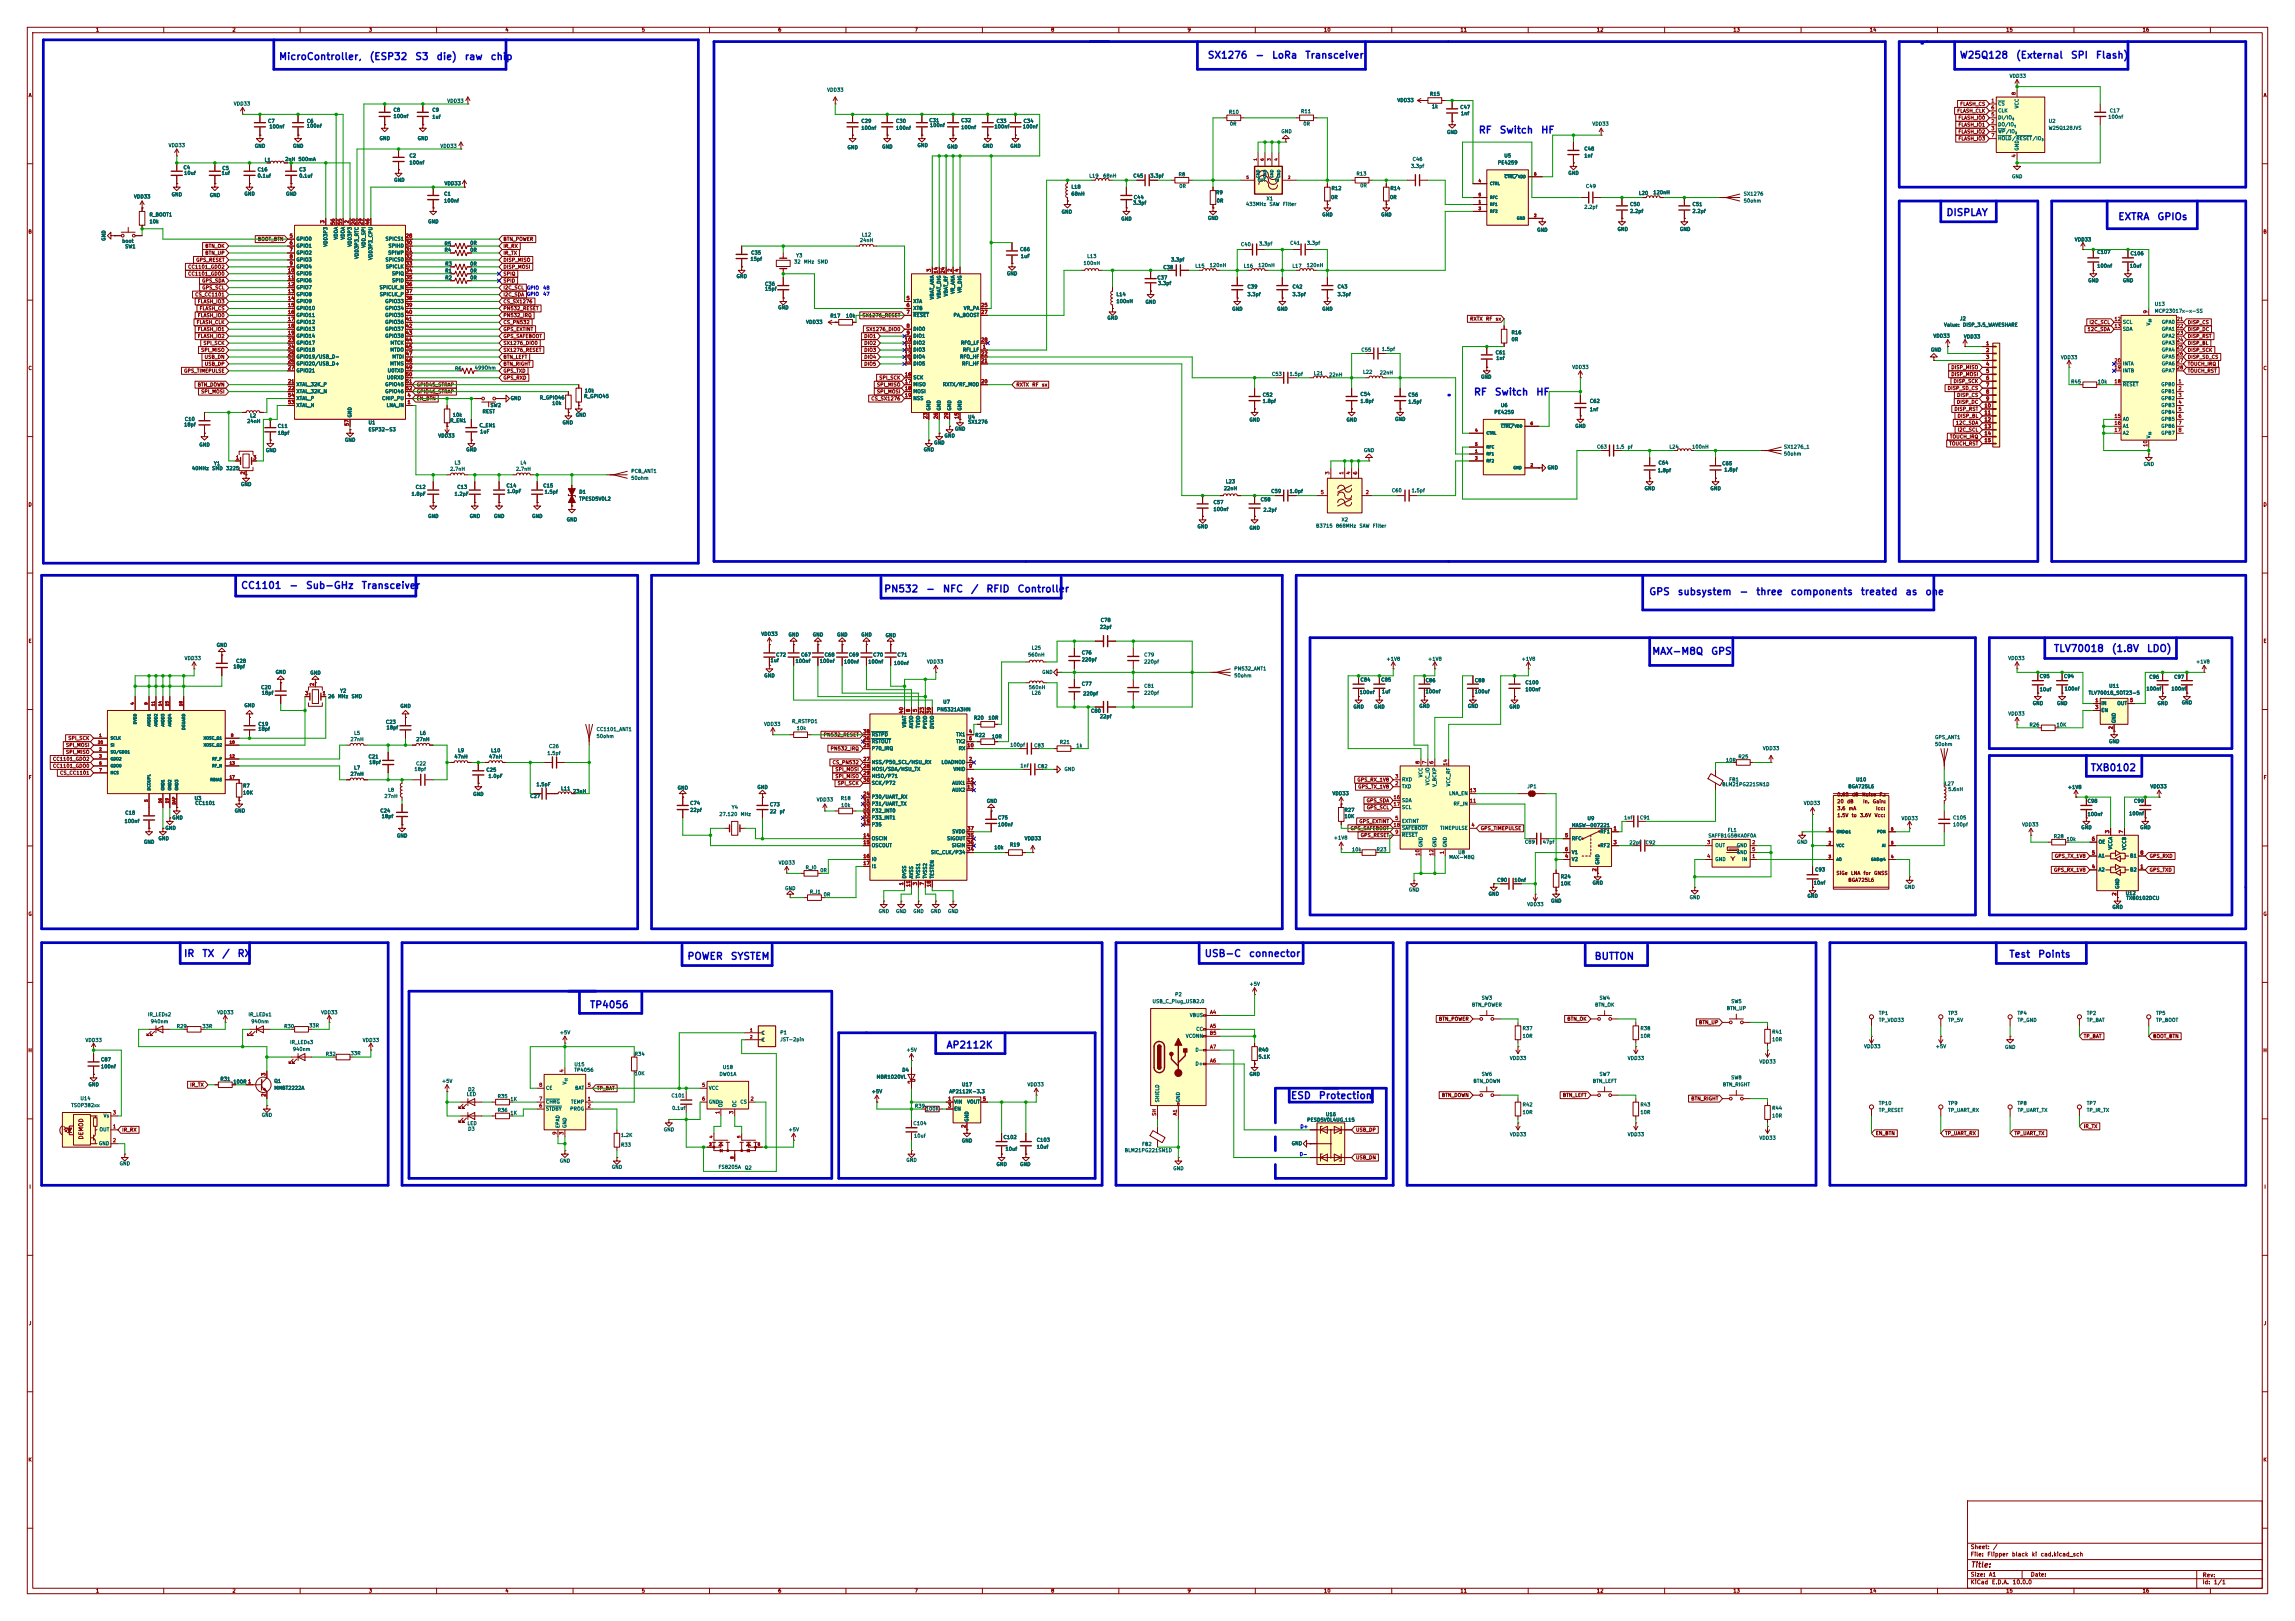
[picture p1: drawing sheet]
<svg xmlns="http://www.w3.org/2000/svg" width="841mm" height="594mm" viewBox="0 0 841 594" stroke-linecap="round" stroke-linejoin="round" font-family="sans-serif">
<defs><g id="words">
<g font-size="2.5" fill="#0000c2">
<text x="102" y="22.6">MicroController,</text>
<text x="135.2" y="22.6">(ESP32</text>
<text x="152" y="22.6">S3</text>
<text x="159.7" y="22.6">die)</text>
<text x="170.1" y="22.6">raw</text>
<text x="179.6" y="22.6">chip</text>
<text x="442.4" y="22.1">SX1276</text>
<text x="459.8" y="22.1">-</text>
<text x="465.9" y="22.1">LoRa</text>
<text x="478.1" y="22.1">Transceiver</text>
<text x="717.9" y="22.1">W25Q128</text>
<text x="738.5" y="22.1">(External</text>
<text x="758.7" y="22.1">SPI</text>
<text x="767.8" y="22.1">Flash)</text>
<text x="541.7" y="49.5">RF</text>
<text x="549.3" y="49.5">Switch</text>
<text x="564.5" y="49.5">HF</text>
<text x="713" y="79.8">DISPLAY</text>
<text x="776" y="81.3">EXTRA</text>
<text x="790.3" y="81.3">GPIOs</text>
<text x="539.9" y="145.5">RF</text>
<text x="547.6" y="145.5">Switch</text>
<text x="562.7" y="145.5">HF</text>
<text x="88.1" y="216.4">CC1101</text>
<text x="105.8" y="216.4">-</text>
<text x="111.9" y="216.4">Sub-GHz</text>
<text x="132.3" y="216.4">Transceiver</text>
<text x="323.8" y="217.7">PN532</text>
<text x="339.2" y="217.7">-</text>
<text x="345.3" y="217.7">NFC</text>
<text x="355.6" y="217.7">/</text>
<text x="361.2" y="217.7">RFID</text>
<text x="372.6" y="217.7">Controller</text>
<text x="604.1" y="218.7">GPS</text>
<text x="614.6" y="218.7">subsystem</text>
<text x="637.2" y="218.7">-</text>
<text x="643.3" y="218.7">three</text>
<text x="656" y="218.7">components</text>
<text x="681.7" y="218.7">treated</text>
<text x="698" y="218.7">as</text>
<text x="705.3" y="218.7">one</text>
<text x="752.4" y="239.5">TLV70018</text>
<text x="773.6" y="239.5">(1.8V</text>
<text x="786.5" y="239.5">LDO)</text>
<text x="605.2" y="240.5">MAX-M8Q</text>
<text x="626.8" y="240.5">GPS</text>
<text x="765.9" y="283.2">TXB0102</text>
<text x="67.2" y="351.3">IR</text>
<text x="73.9" y="351.3">TX</text>
<text x="81.2" y="351.3">/</text>
<text x="86.8" y="351.3">RX</text>
<text x="251.7" y="352.3">POWER</text>
<text x="267.6" y="352.3">SYSTEM</text>
<text x="441.2" y="351.3">USB-C</text>
<text x="457.5" y="351.3">connector</text>
<text x="584.1" y="352.3">BUTTON</text>
<text x="736.1" y="351.5">Test</text>
<text x="746.6" y="351.5">Points</text>
<text x="215.9" y="370.1">TP4056</text>
<text x="346.6" y="384.8">AP2112K</text>
<text x="472.8" y="403.4">ESD</text>
<text x="483" y="403.4">Protection</text>
</g>
<text font-size="2" fill="#840000" x="722" y="574.9">Title:</text>
<g font-size="1.5" fill="#840000">
<text x="30.8" y="417.7" transform="rotate(-90 30.8 417.7)">DEMOD</text>
<text x="722" y="568">Sheet:</text>
<text x="730.2" y="568">/</text>
<text x="722" y="570.7">File:</text>
<text x="728.1" y="570.7">Flipper</text>
<text x="737.1" y="570.7">black</text>
<text x="744.4" y="570.7">ki</text>
<text x="747.6" y="570.7">cad.kicad_sch</text>
<text x="722" y="580.9">KiCad</text>
<text x="722" y="578.1">Size:</text>
<text x="728.7" y="578.1">A1</text>
<text x="729.7" y="580.9">E.D.A.</text>
<text x="737.3" y="580.9">10.0.0</text>
<text x="744" y="578.1">Date:</text>
<text x="807" y="578.3">Rev:</text>
<text x="807" y="580.9">Id:</text>
<text x="811.1" y="580.9">1/1</text>
</g>
<g font-size="1.3" fill="#840000">
<text x="35" y="11.9">1</text>
<text x="85" y="11.9">2</text>
<text x="135" y="11.9">3</text>
<text x="185" y="11.9">4</text>
<text x="235" y="11.9">5</text>
<text x="285" y="11.9">6</text>
<text x="335" y="11.9">7</text>
<text x="385" y="11.9">8</text>
<text x="435" y="11.9">9</text>
<text x="485" y="11.9">10</text>
<text x="535" y="11.9">11</text>
<text x="585" y="11.9">12</text>
<text x="635" y="11.9">13</text>
<text x="685" y="11.9">14</text>
<text x="735" y="11.9">15</text>
<text x="785" y="11.9">16</text>
<text x="10.3" y="35.9">A</text>
<text x="829.3" y="35.9">A</text>
<text x="717.1" y="41.6">FLASH_CLK</text>
<text x="718.2" y="39.1">FLASH_CS</text>
<text x="717.5" y="44.1">FLASH_IO0</text>
<text x="717.5" y="46.7">FLASH_IO1</text>
<text x="717.5" y="51.8">FLASH_IO3</text>
<text x="717.5" y="49.2">FLASH_IO2</text>
<text x="10.3" y="85.9">B</text>
<text x="94.3" y="88.6">BOOT_BTN</text>
<text x="184.3" y="88.6">BTN_POWER</text>
<text x="829.2" y="85.9">B</text>
<text x="75.1" y="93.7">BTN_UP</text>
<text x="75.1" y="91.1">BTN_OK</text>
<text x="184.3" y="93.7">IR_TX</text>
<text x="184.3" y="91.1">IR_RX</text>
<text x="68.8" y="98.7">CC1101_GDO2</text>
<text x="68.8" y="101.3">CC1101_GDO0</text>
<text x="71.7" y="96.2">GPS_RESET</text>
<text x="184.3" y="96.2">DISP_MISO</text>
<text x="184.3" y="98.8">DISP_MOSI</text>
<text x="184.3" y="101.3">SPIQ</text>
<text x="73.9" y="103.8">GPS_SDA</text>
<text x="74" y="106.4">GPS_SCL</text>
<text x="184.3" y="106.4">I2C_SCL</text>
<text x="184.3" y="103.8">SPID</text>
<text x="71.4" y="108.9">CS_CC1101</text>
<text x="72.3" y="111.4">FLASH_IO3</text>
<text x="73" y="114">FLASH_CS</text>
<text x="184.3" y="108.9">I2C_SDA</text>
<text x="184.3" y="114">PN532_RESET</text>
<text x="184.3" y="111.5">CS_SX1276</text>
<text x="71.9" y="119.1">FLASH_CLK</text>
<text x="72.3" y="116.5">FLASH_IO0</text>
<text x="184.3" y="119.1">CS_PN532</text>
<text x="184.3" y="116.5">PN532_IRQ</text>
<text x="315.8" y="116.5">SX1276_RESET</text>
<text x="538.5" y="117.8">RXTX</text>
<text x="544.4" y="117.8">RF</text>
<text x="547.9" y="117.8">sx</text>
<text x="765.5" y="119.1">I2C_SCL</text>
<text x="801.5" y="119.1">DISP_CS</text>
<text x="72.3" y="121.6">FLASH_IO1</text>
<text x="72.3" y="124.1">FLASH_IO2</text>
<text x="184.3" y="124.2">GPS_SAFEBOOT</text>
<text x="184.3" y="121.6">GPS_EXTINT</text>
<text x="316.5" y="124.2">DIO1</text>
<text x="317.2" y="121.6">SX1276_DIO0</text>
<text x="764.8" y="121.6">12C_SDA</text>
<text x="801.5" y="121.6">DISP_DC</text>
<text x="801.5" y="124.2">DISP_RST</text>
<text x="73.5" y="129.2">SPI_MISO</text>
<text x="74.4" y="126.7">SPI_SCK</text>
<text x="74.8" y="131.8">USB_DN</text>
<text x="184.3" y="126.7">SX1276_DIO0</text>
<text x="184.3" y="131.8">BTN_LEFT</text>
<text x="184.3" y="129.2">SX1276_RESET</text>
<text x="316.5" y="126.7">DIO2</text>
<text x="316.5" y="131.8">DIO4</text>
<text x="316.5" y="129.2">DIO3</text>
<text x="801.5" y="129.2">DISP_SCK</text>
<text x="801.5" y="131.8">DISP_SD_CS</text>
<text x="801.5" y="126.7">DISP_BL</text>
<text x="10.3" y="135.9">C</text>
<text x="67.3" y="136.9">GPS_TIMEPULSE</text>
<text x="74.9" y="134.3">USB_DP</text>
<text x="184.3" y="134.3">BTN_RIGHT</text>
<text x="184.3" y="136.8">GPS_TXD</text>
<text x="316.5" y="134.3">DIO5</text>
<text x="714.9" y="135.6">DISP_MISO</text>
<text x="801.5" y="136.9">TOUCH_RST</text>
<text x="801.5" y="134.3">TOUCH_IRQ</text>
<text x="829.2" y="135.9">C</text>
<text x="72.3" y="141.9">BTN_DOWN</text>
<text x="152.6" y="141.9">GPIO45_STRAP</text>
<text x="184.3" y="139.4">GPS_RXD</text>
<text x="321.2" y="141.9">SPI_MISO</text>
<text x="322" y="139.4">SPI_SCK</text>
<text x="372.3" y="141.9">RXTX</text>
<text x="378.1" y="141.9">RF</text>
<text x="381.6" y="141.9">sx</text>
<text x="713.5" y="143.2">DISP_SD_CS</text>
<text x="714.9" y="138.1">DISP_MOSI</text>
<text x="715.7" y="140.7">DISP_SCK</text>
<text x="73.5" y="144.5">SPI_MOSI</text>
<text x="152.6" y="147">EN_BTN</text>
<text x="152.6" y="144.5">GPIO46_STRAP</text>
<text x="319.1" y="147">CS_SX1276</text>
<text x="321.2" y="144.5">SPI_MOSI</text>
<text x="716.9" y="148.3">DISP_DC</text>
<text x="717" y="145.7">DISP_CS</text>
<text x="716" y="150.8">DISP_RST</text>
<text x="716.6" y="155.9">12C_SDA</text>
<text x="717.2" y="153.4">DISP_BL</text>
<text x="714.4" y="161">TOUCH_IRQ</text>
<text x="717.2" y="158.4">I2C_SCL</text>
<text x="714.1" y="163.5">TOUCH_RST</text>
<text x="10.3" y="185.9">D</text>
<text x="829.2" y="185.9">D</text>
<text x="10.3" y="235.9">E</text>
<text x="829.3" y="235.9">E</text>
<text x="24" y="274">SPI_MOSI</text>
<text x="24.9" y="271.5">SPI_SCK</text>
<text x="301.7" y="270.2">PN532_RESET</text>
<text x="304.2" y="275.3">PN532_IRQ</text>
<text x="19.2" y="281.6">CC1101_GDO0</text>
<text x="19.2" y="279.1">CC1101_GDO2</text>
<text x="24" y="276.5">SPI_MISO</text>
<text x="304.9" y="280.4">CS_PN532</text>
<text x="10.3" y="285.9">F</text>
<text x="21.8" y="284.2">CS_CC1101</text>
<text x="305.9" y="285.4">SPI_MISO</text>
<text x="305.9" y="282.9">SPI_MOSI</text>
<text x="306.8" y="288">SPI_SCK</text>
<text x="497.2" y="286.7">GPS_RX_1V8</text>
<text x="829.3" y="285.9">F</text>
<text x="497.5" y="289.2">GPS_TX_1V8</text>
<text x="673.1" y="292.1">0.65</text>
<text x="678.5" y="292.1">dB</text>
<text x="682.2" y="292.1">Noise</text>
<text x="688.6" y="292.1">F.:</text>
<text x="500.6" y="294.3">GPS_SDA</text>
<text x="500.7" y="296.9">GPS_SCL</text>
<text x="673.1" y="299.7">1.5V</text>
<text x="673.1" y="297.2">3.6</text>
<text x="673.1" y="294.6">20</text>
<text x="676.7" y="294.6">dB</text>
<text x="677.3" y="297.2">mA</text>
<text x="678.4" y="299.7">to</text>
<text x="681.4" y="299.7">3.6V</text>
<text x="682.6" y="294.6">In.</text>
<text x="686.1" y="294.6">Gain:</text>
<text x="686.8" y="299.7">Vcc:</text>
<text x="687.3" y="297.2">Icc:</text>
<text x="494.7" y="304.5">GPS_SAFEBOOT</text>
<text x="497.9" y="302">GPS_EXTINT</text>
<text x="542.4" y="304.5">GPS_TIMEPULSE</text>
<text x="498.4" y="307">GPS_RESET</text>
<text x="752.8" y="314.6">GPS_TX_1V8</text>
<text x="787.6" y="314.6">GPS_RXD</text>
<text x="672.8" y="320.9">SiGe</text>
<text x="677.1" y="323.4">BGA725L6</text>
<text x="678.1" y="320.9">LNA</text>
<text x="682.7" y="320.9">for</text>
<text x="686.6" y="320.9">GNSS</text>
<text x="752.5" y="319.7">GPS_RX_1V8</text>
<text x="787.6" y="319.7">GPS_TXD</text>
<text x="10.3" y="335.9">G</text>
<text x="829.2" y="335.9">G</text>
<text x="527.1" y="374.3">BTN_POWER</text>
<text x="574.2" y="374.3">BTN_OK</text>
<text x="622.4" y="375.6">BTN_UP</text>
<text x="763.4" y="380.7">TP_BAT</text>
<text x="788.8" y="380.7">BOOT_BTN</text>
<text x="10.2" y="385.9">H</text>
<text x="829.2" y="385.9">H</text>
<text x="69.5" y="398.5">IR_TX</text>
<text x="218.6" y="399.7">TP_BAT</text>
<text x="528.2" y="402.3">BTN_DOWN</text>
<text x="572.5" y="402.3">BTN_LEFT</text>
<text x="619.6" y="403.5">BTN_RIGHT</text>
<text x="763.4" y="413.7">IR_TX</text>
<text x="44.6" y="415">IR_RX</text>
<text x="496.7" y="415">USB_DP</text>
<text x="687.2" y="416.2">EN_BTN</text>
<text x="712.6" y="416.3">TP_UART_RX</text>
<text x="738" y="416.3">TP_UART_TX</text>
<text x="496.7" y="425.1">USB_DN</text>
<text x="10.6" y="435.9">I</text>
<text x="829.6" y="435.9">I</text>
<text x="10.4" y="485.9">J</text>
<text x="829.4" y="485.9">J</text>
<text x="10.3" y="535.9">K</text>
<text x="829.2" y="535.9">K</text>
<text x="35" y="583.9">1</text>
<text x="85" y="583.9">2</text>
<text x="135" y="583.9">3</text>
<text x="185" y="583.9">4</text>
<text x="235" y="583.9">5</text>
<text x="285" y="583.9">6</text>
<text x="335" y="583.9">7</text>
<text x="385" y="583.9">8</text>
<text x="435" y="583.9">9</text>
<text x="485" y="583.9">10</text>
<text x="535" y="583.9">11</text>
<text x="585" y="583.9">12</text>
<text x="635" y="583.9">13</text>
<text x="685" y="583.9">14</text>
<text x="735" y="583.9">15</text>
<text x="785" y="583.9">16</text>
</g>
<g font-size="1.3" fill="#006464">
<text x="736.3" y="28.8">VDD33</text>
<text x="302.9" y="33.9">VDD33</text>
<text x="523.8" y="35.4">R15</text>
<text x="85.5" y="39">VDD33</text>
<text x="144" y="41.2">C8</text>
<text x="158.3" y="41.2">C9</text>
<text x="163.8" y="37.9">VDD33</text>
<text x="476.6" y="41.8">R11</text>
<text x="511.9" y="37.7">VDD33</text>
<text x="524.6" y="40">1k</text>
<text x="534.9" y="40.2">C47</text>
<text x="732" y="39">CS</text>
<text x="732" y="41.5">CLK</text>
<text x="740" y="39.9" transform="rotate(-90 740 39.9)">VCC</text>
<text x="772.9" y="41.5">C17</text>
<text x="98.1" y="45.3">C7</text>
<text x="98.6" y="47.3">100nf</text>
<text x="112.3" y="45.3">C6</text>
<text x="112.3" y="47.1">100nf</text>
<text x="144" y="43.5">100nf</text>
<text x="158.3" y="43.8">1uf</text>
<text x="315.5" y="45.3">C29</text>
<text x="315.5" y="47.9">100nf</text>
<text x="328.2" y="45.3">C30</text>
<text x="328.2" y="47.9">100nf</text>
<text x="340.4" y="45.1">C31</text>
<text x="340.6" y="46.8">100nf</text>
<text x="352.1" y="45.1">C32</text>
<text x="352.1" y="47.6">100nf</text>
<text x="364.2" y="47.3">100nf</text>
<text x="365" y="45.3">C33</text>
<text x="374.7" y="47.3">100nf</text>
<text x="374.9" y="45.3">C34</text>
<text x="450.2" y="42">R10</text>
<text x="450.5" y="46.3">0R</text>
<text x="477.4" y="46.3">0R</text>
<text x="535.2" y="42.5">1nf</text>
<text x="583.4" y="46.3">VDD33</text>
<text x="732" y="46.6">DO/IO</text>
<text x="732" y="44">DI/IO</text>
<text x="750.6" y="47.9">W25Q128JVS</text>
<text x="750.6" y="45.3">U2</text>
<text x="772.4" y="43.8">100nf</text>
<text x="138.9" y="51.7">GND</text>
<text x="152.9" y="51.7">GND</text>
<text x="469.4" y="49.1">GND</text>
<text x="530.1" y="49.4">GND</text>
<text x="732" y="49.1">WP/IO</text>
<text x="732" y="51.7">HOLD/RESET/IO</text>
<text x="61.6" y="54.2">VDD33</text>
<text x="93.2" y="54.5">GND</text>
<text x="96.8" y="59.5">L1</text>
<text x="104.3" y="59.3">2nH</text>
<text x="107.2" y="54.5">GND</text>
<text x="109.2" y="59.3">500mA</text>
<text x="149.9" y="58">C2</text>
<text x="161.2" y="54.5">VDD33</text>
<text x="310.4" y="55">GND</text>
<text x="323.1" y="54.7">GND</text>
<text x="336" y="54.2">GND</text>
<text x="347" y="54.7">GND</text>
<text x="359.9" y="54.5">GND</text>
<text x="370.1" y="54.5">GND</text>
<text x="517.5" y="59.3">C46</text>
<text x="551.1" y="58">U5</text>
<text x="580.4" y="55.5">C48</text>
<text x="580.4" y="58">1nf</text>
<text x="740" y="55.4" transform="rotate(-90 740 55.4)">GND</text>
<text x="67.1" y="62.3">C4</text>
<text x="67.3" y="64.4">10uf</text>
<text x="81" y="64.4">1uf</text>
<text x="81.3" y="62.6">C5</text>
<text x="94.2" y="65.4">0.1uf</text>
<text x="94.2" y="63.1">C16</text>
<text x="109.5" y="63.1">C3</text>
<text x="109.5" y="65.4">0.1uf</text>
<text x="149.9" y="60.6">100nf</text>
<text x="399" y="65.4">L19</text>
<text x="404.1" y="65.4">68nH</text>
<text x="415.1" y="65.4">C45</text>
<text x="421.4" y="65.4">3.3pf</text>
<text x="431.7" y="64.9">R8</text>
<text x="496.9" y="64.6">R13</text>
<text x="516.9" y="61.8">3.3pf</text>
<text x="548.7" y="60.6">PE4259</text>
<text x="574.5" y="64.4">GND</text>
<text x="737.1" y="65.6">GND</text>
<text x="89.4" y="72">GND</text>
<text x="104.6" y="72">GND</text>
<text x="144.3" y="66.9">GND</text>
<text x="162.6" y="72">C1</text>
<text x="162.7" y="68.2">VDD33</text>
<text x="392.4" y="69.4">L18</text>
<text x="392.4" y="72">68nH</text>
<text x="432" y="69.2">0R</text>
<text x="445.4" y="71.5">R9</text>
<text x="487.8" y="70">R12</text>
<text x="498.3" y="68.9">0R</text>
<text x="509.4" y="70">R14</text>
<text x="581" y="69.2">C49</text>
<text x="600.4" y="71.7">L20</text>
<text x="605.7" y="71.5">120nH</text>
<text x="638.8" y="72">SX1276</text>
<text x="48.9" y="73">VDD33</text>
<text x="62.7" y="72.2">GND</text>
<text x="76.7" y="72.5">GND</text>
<text x="162.6" y="74.5">100nf</text>
<text x="415" y="75.3">3.3pf</text>
<text x="415.3" y="73.3">C44</text>
<text x="445.7" y="74.5">0R</text>
<text x="456.4" y="75.8">433MHz</text>
<text x="464" y="73.7">X1</text>
<text x="465" y="75.8">SAW</text>
<text x="470" y="75.8">Filter</text>
<text x="487.6" y="73.3">0R</text>
<text x="509.2" y="73.3">0R</text>
<text x="580.4" y="76.8">2.2pf</text>
<text x="597.2" y="75.8">C50</text>
<text x="620" y="75.8">C51</text>
<text x="638.8" y="74.5">50ohm</text>
<text x="54.6" y="79.6">R_BOOT1</text>
<text x="54.6" y="82.1">10k</text>
<text x="156.7" y="82.1">GND</text>
<text x="388.9" y="78.6">GND</text>
<text x="410.7" y="81.1">GND</text>
<text x="442.5" y="80.9">GND</text>
<text x="484.4" y="79.6">GND</text>
<text x="506" y="79.6">GND</text>
<text x="597.2" y="78.3">2.2pf</text>
<text x="620" y="78.3">2.2pf</text>
<text x="39" y="88.4" transform="rotate(-90 39 88.4)">GND</text>
<text x="44.6" y="89.3">boot</text>
<text x="108.5" y="88.5">GPIO0</text>
<text x="124.1" y="88" transform="rotate(-90 124.1 88)">VDDA</text>
<text x="126.6" y="88" transform="rotate(-90 126.6 88)">VDDA</text>
<text x="141.1" y="88.5">SPICS1</text>
<text x="314.9" y="89">24nH</text>
<text x="315.7" y="87">L12</text>
<text x="563.1" y="85.2">GND</text>
<text x="592.6" y="84.9">GND</text>
<text x="615.4" y="84.9">GND</text>
<text x="760.1" y="88.7">VDD33</text>
<text x="45.7" y="91.3">SW1</text>
<text x="108.5" y="91">GPIO1</text>
<text x="108.5" y="93.6">GPIO2</text>
<text x="120.2" y="90.6" transform="rotate(-90 120.2 90.6)">VDD3P3</text>
<text x="129.1" y="90.6" transform="rotate(-90 129.1 90.6)">VDD3P3</text>
<text x="131.7" y="95.1" transform="rotate(-90 131.7 95.1)">VDD3P3_RTC</text>
<text x="134.2" y="90.9" transform="rotate(-90 134.2 90.9)">VDD_SPI</text>
<text x="136.8" y="95.4" transform="rotate(-90 136.8 95.4)">VDD3P3_CPU</text>
<text x="142.1" y="93.6">SPIWP</text>
<text x="142.2" y="91">SPIHD</text>
<text x="162.7" y="90.3">R5</text>
<text x="162.7" y="92.6">R4</text>
<text x="172.1" y="90">0R</text>
<text x="172.1" y="92.6">0R</text>
<text x="274.8" y="95.9">15pf</text>
<text x="275.1" y="93.6">C35</text>
<text x="291.6" y="94.6">Y3</text>
<text x="373.6" y="92.3">C66</text>
<text x="373.9" y="94.8">1uF</text>
<text x="398.2" y="94.8">L13</text>
<text x="454.6" y="90.5">C40</text>
<text x="461.2" y="90.3">3.3pf</text>
<text x="472.6" y="90">C41</text>
<text x="478.8" y="90">3.3pf</text>
<text x="768.4" y="93.3">C107</text>
<text x="780.6" y="93.8">C106</text>
<text x="108.5" y="96.1">GPIO3</text>
<text x="108.5" y="98.7">GPIO4</text>
<text x="108.5" y="101.2">GPIO5</text>
<text x="141.1" y="96.1">SPICS0</text>
<text x="141.2" y="98.7">SPICLK</text>
<text x="143.5" y="101.2">SPIQ</text>
<text x="163" y="97.6">R3</text>
<text x="163" y="100.2">R1</text>
<text x="172.1" y="97.6">0R</text>
<text x="172.1" y="100.2">0R</text>
<text x="290.8" y="96.9">32</text>
<text x="294.4" y="96.9">MHz</text>
<text x="299.4" y="96.9">SMD</text>
<text x="368.8" y="101.2">GND</text>
<text x="396.9" y="97.4">100nH</text>
<text x="426.1" y="98.9">C38</text>
<text x="429" y="96.1">3.3pf</text>
<text x="437.8" y="98.4">L15</text>
<text x="443.1" y="98.1">120nH</text>
<text x="455.6" y="98.4">L16</text>
<text x="460.9" y="98.1">120nH</text>
<text x="473.4" y="98.4">L17</text>
<text x="478.7" y="98.1">120nH</text>
<text x="768.4" y="98.4">100nf</text>
<text x="780.3" y="98.4">10uf</text>
<text x="108.5" y="103.7">GPIO6</text>
<text x="108.5" y="106.3">GPIO7</text>
<text x="138.9" y="106.3">SPICLK_N</text>
<text x="143.5" y="103.7">SPID</text>
<text x="163" y="102.7">R2</text>
<text x="172.1" y="102.7">0R</text>
<text x="269.7" y="102.2">GND</text>
<text x="280.2" y="106.8">15pf</text>
<text x="280.2" y="105">C36</text>
<text x="350.1" y="107.9" transform="rotate(-90 350.1 107.9)">VR_ANA</text>
<text x="352.7" y="107.5" transform="rotate(-90 352.7 107.5)">VR_DIG</text>
<text x="423.9" y="102.7">C37</text>
<text x="424.2" y="104.7">3.3pf</text>
<text x="457" y="106">C39</text>
<text x="473.5" y="106">C42</text>
<text x="490" y="106">C43</text>
<text x="765" y="103.7">GND</text>
<text x="777.7" y="103.7">GND</text>
<text x="108.5" y="108.8">GPIO8</text>
<text x="108.5" y="111.4">GPIO9</text>
<text x="108.5" y="113.9">GPIO10</text>
<text x="139" y="108.8">SPICLK_P</text>
<text x="141" y="111.4">GPIO33</text>
<text x="141" y="113.9">GPIO34</text>
<text x="285" y="113.6">GND</text>
<text x="334.5" y="111.4">XTA</text>
<text x="334.5" y="113.9">XTB</text>
<text x="342.5" y="109.9" transform="rotate(-90 342.5 109.9)">VBAT_ANA</text>
<text x="345" y="109.6" transform="rotate(-90 345 109.6)">VBAT_DIG</text>
<text x="347.6" y="108.8" transform="rotate(-90 347.6 108.8)">VBAT_RF</text>
<text x="353" y="113.9">VR_PA</text>
<text x="408.9" y="108.8">L14</text>
<text x="408.9" y="111.4">100nH</text>
<text x="419.6" y="111.6">GND</text>
<text x="457" y="108.8">3.3pf</text>
<text x="473.5" y="108.8">3.3pf</text>
<text x="490" y="108.8">3.3pf</text>
<text x="789.4" y="112.4">U13</text>
<text x="108.5" y="116.4">GPIO11</text>
<text x="108.5" y="119">GPIO12</text>
<text x="141" y="116.4">GPIO35</text>
<text x="141" y="119">GPIO36</text>
<text x="295.2" y="119">VDD33</text>
<text x="304.1" y="116.7">R17</text>
<text x="309.8" y="116.7">10k</text>
<text x="334.5" y="116.4">RESET</text>
<text x="349.3" y="116.4">PA_BOOST</text>
<text x="405.6" y="117.4">GND</text>
<text x="451.4" y="114.1">GND</text>
<text x="467.9" y="114.1">GND</text>
<text x="484.4" y="114.1">GND</text>
<text x="712.2" y="120">Value:</text>
<text x="718.1" y="117.7">J2</text>
<text x="719.1" y="120">DISP_3.5_WAVESHARE</text>
<text x="777.7" y="119">SCL</text>
<text x="788.3" y="119.5" transform="rotate(-90 788.3 119.5)">V</text>
<text x="789.4" y="114.9">MCP23017x-x-SS</text>
<text x="792" y="119">GPA0</text>
<text x="108.5" y="121.5">GPIO13</text>
<text x="108.5" y="124.1">GPIO14</text>
<text x="141" y="121.5">GPIO37</text>
<text x="141" y="124.1">GPIO38</text>
<text x="334.5" y="121.5">DIO0</text>
<text x="334.5" y="124.1">DIO1</text>
<text x="553.7" y="125.3">0R</text>
<text x="553.7" y="122.8">R16</text>
<text x="708.3" y="124.1">VDD33</text>
<text x="719.5" y="124.3">VDD33</text>
<text x="777.7" y="121.5">SDA</text>
<text x="792" y="121.5">GPA1</text>
<text x="792" y="124.1">GPA2</text>
<text x="108.5" y="126.6">GPIO17</text>
<text x="108.5" y="129.1">GPIO18</text>
<text x="108.5" y="131.7">GPIO19/USB_D-</text>
<text x="142.9" y="129.1">MTDO</text>
<text x="142.9" y="126.6">MTCK</text>
<text x="143.6" y="131.7">MTDI</text>
<text x="334.5" y="126.6">DIO2</text>
<text x="334.5" y="129.1">DIO3</text>
<text x="334.5" y="131.7">DIO4</text>
<text x="351.6" y="131.7">RFO_HF</text>
<text x="351.9" y="126.6">RFO_LF</text>
<text x="352.7" y="129.1">RFI_LF</text>
<text x="498.7" y="129.1">C55</text>
<text x="506.2" y="128.9">1.5pf</text>
<text x="547.9" y="130.1">C61</text>
<text x="707.4" y="129.1">GND</text>
<text x="755.1" y="131.9">VDD33</text>
<text x="792" y="126.6">GPA3</text>
<text x="792" y="129.1">GPA4</text>
<text x="792" y="131.7">GPA5</text>
<text x="108.5" y="134.2">GPIO20/USB_D+</text>
<text x="108.5" y="136.8">GPIO21</text>
<text x="141.9" y="136.8">U0TXD</text>
<text x="142.8" y="134.2">MTMS</text>
<text x="166.6" y="136">R6</text>
<text x="173.8" y="135.7">499Ohm</text>
<text x="334.5" y="134.2">DIO5</text>
<text x="352.3" y="134.2">RFI_HF</text>
<text x="481.3" y="137.8">L21</text>
<text x="499.3" y="137.3">L22</text>
<text x="505.4" y="137.5">22nH</text>
<text x="548.1" y="132.2">1nf</text>
<text x="576" y="135.5">VDD33</text>
<text x="777.7" y="136.8">INTB</text>
<text x="777.7" y="134.2">INTA</text>
<text x="792" y="134.2">GPA6</text>
<text x="792" y="136.8">GPA7</text>
<text x="108.5" y="141.8">XTAL_32K_P</text>
<text x="141" y="141.8">GPIO45</text>
<text x="141.6" y="139.3">U0RXD</text>
<text x="334.5" y="139.3">SCK</text>
<text x="334.5" y="141.8">MISO</text>
<text x="345.3" y="141.8">RXTX/RF_MOD</text>
<text x="465.9" y="138">C53</text>
<text x="472.4" y="138">1.5pf</text>
<text x="486.9" y="138.3">22nH</text>
<text x="542.5" y="139">GND</text>
<text x="758.8" y="140.8">R45</text>
<text x="768.6" y="140.8">10k</text>
<text x="777.7" y="141.8">RESET</text>
<text x="791.8" y="141.8">GPB0</text>
<text x="108.5" y="144.4">XTAL_32K_N</text>
<text x="108.5" y="149.5">XTAL_N</text>
<text x="108.5" y="146.9">XTAL_P</text>
<text x="139.8" y="146.9">CHIP_PU</text>
<text x="141" y="144.4">GPIO46</text>
<text x="141.5" y="149.5">LNA_IN</text>
<text x="179.6" y="149.5">SW2</text>
<text x="187" y="146.9">GND</text>
<text x="197.6" y="146.7">R_GPIO46</text>
<text x="202.2" y="148.7">10k</text>
<text x="213.9" y="146.2">R_GPIO45</text>
<text x="214.1" y="144.1">10k</text>
<text x="334.5" y="144.4">MOSI</text>
<text x="334.5" y="146.9">NSS</text>
<text x="462.5" y="147.9">1.8pf</text>
<text x="462.5" y="145.6">C52</text>
<text x="498.4" y="147.9">1.8pf</text>
<text x="498.4" y="145.4">C54</text>
<text x="515.9" y="148.2">1.5pf</text>
<text x="515.9" y="145.6">C56</text>
<text x="549.8" y="149.5">U6</text>
<text x="582.4" y="147.9">C62</text>
<text x="791.8" y="144.4">GPB1</text>
<text x="791.8" y="146.9">GPB2</text>
<text x="791.8" y="149.5">GPB3</text>
<text x="67.6" y="154.5">C10</text>
<text x="90.4" y="155.3">24nH</text>
<text x="91.5" y="153.3">L2</text>
<text x="129.1" y="153.2" transform="rotate(-90 129.1 153.2)">GND</text>
<text x="134.9" y="155.8">U1</text>
<text x="164.8" y="155">R_EN1</text>
<text x="165.8" y="153">10k</text>
<text x="176.7" y="151.7">REST</text>
<text x="206" y="155.8">GND</text>
<text x="210.8" y="153">GND</text>
<text x="341.2" y="150.6" transform="rotate(-90 341.2 150.6)">GND</text>
<text x="345" y="150.6" transform="rotate(-90 345 150.6)">GND</text>
<text x="348.8" y="150.6" transform="rotate(-90 348.8 150.6)">GND</text>
<text x="352.7" y="150.6" transform="rotate(-90 352.7 150.6)">GND</text>
<text x="354.6" y="153.8">U4</text>
<text x="354.6" y="155.5">SX1276</text>
<text x="457.7" y="154.8">GND</text>
<text x="493.3" y="154.8">GND</text>
<text x="511" y="154.5">GND</text>
<text x="547.4" y="152">PE4259</text>
<text x="582.4" y="151">1nf</text>
<text x="777.7" y="154.5">A0</text>
<text x="791.8" y="152">GPB4</text>
<text x="791.8" y="154.5">GPB5</text>
<text x="67.3" y="156.6">18pf</text>
<text x="101.6" y="159.6">18pf</text>
<text x="101.6" y="157.1">C11</text>
<text x="134.9" y="158.3">ESP32-S3</text>
<text x="160.5" y="160.6">VDD33</text>
<text x="175.5" y="156.8">C_EN1</text>
<text x="175.8" y="159.1">1uF</text>
<text x="345.9" y="160.6">GND</text>
<text x="349.8" y="158.1">GND</text>
<text x="577.1" y="157.1">GND</text>
<text x="777.7" y="157.1">A1</text>
<text x="777.7" y="159.6">A2</text>
<text x="788.3" y="160.8" transform="rotate(-90 788.3 160.8)">V</text>
<text x="791.8" y="157.1">GPB6</text>
<text x="791.8" y="159.6">GPB7</text>
<text x="72.9" y="163.9">GND</text>
<text x="97.3" y="166">GND</text>
<text x="126.2" y="162.2">GND</text>
<text x="170.7" y="165.7">GND</text>
<text x="338.3" y="165.7">GND</text>
<text x="342.1" y="163.2">GND</text>
<text x="499.6" y="166">GND</text>
<text x="585" y="164.7">C63</text>
<text x="592.1" y="164.7">1.5</text>
<text x="596.3" y="164.7">pf</text>
<text x="611.6" y="164.7">L24</text>
<text x="619.9" y="164.7">100nH</text>
<text x="653.6" y="164.7">SX1276_1</text>
<text x="653.6" y="167.2">50ohm</text>
<text x="70.2" y="172.6">40MHz</text>
<text x="77.6" y="172.6">SMD</text>
<text x="78.3" y="170.8">Y1</text>
<text x="82.7" y="172.6">3225</text>
<text x="164.8" y="172.8">2.7nH</text>
<text x="166.4" y="170.5">L3</text>
<text x="188.9" y="172.8">2.7nH</text>
<text x="190.5" y="170.5">L4</text>
<text x="231.1" y="173.6">PCB_ANT1</text>
<text x="566.9" y="172.3">GND</text>
<text x="607.3" y="173.3">1.8pf</text>
<text x="607.6" y="170.5">C64</text>
<text x="630.9" y="170.8">C65</text>
<text x="631.7" y="173.1">1.8pf</text>
<text x="785.4" y="171">GND</text>
<text x="88.1" y="178.4">GND</text>
<text x="152.2" y="179.4">C12</text>
<text x="167.4" y="179.4">C13</text>
<text x="185.4" y="178.9">C14</text>
<text x="198.9" y="178.9">C15</text>
<text x="231.1" y="176.1">50ohm</text>
<text x="448.3" y="179.9">22nH</text>
<text x="449" y="177.4">L23</text>
<text x="602.5" y="179.9">GND</text>
<text x="626.6" y="179.9">GND</text>
<text x="150.6" y="182">1.8pF</text>
<text x="166.4" y="182">1.2pF</text>
<text x="185.7" y="180.9">1.0pF</text>
<text x="199.4" y="181.2">1.5pf</text>
<text x="212.1" y="181.2">D1</text>
<text x="212.1" y="183.7">TPESD5V0L2</text>
<text x="444.5" y="185">C57</text>
<text x="461.8" y="184">C58</text>
<text x="465.7" y="180.9">C59</text>
<text x="472.4" y="180.9">1.0pf</text>
<text x="509.9" y="180.7">C60</text>
<text x="517.1" y="180.7">1.5pf</text>
<text x="156.7" y="190.1">GND</text>
<text x="172" y="190.1">GND</text>
<text x="180.8" y="190.1">GND</text>
<text x="194.8" y="190.1">GND</text>
<text x="207.5" y="191.4">GND</text>
<text x="444.5" y="187.6">100nf</text>
<text x="462.8" y="187.8">2.2pf</text>
<text x="491.4" y="191.4">X2</text>
<text x="438.7" y="193.9">GND</text>
<text x="457.7" y="194.4">GND</text>
<text x="482.1" y="193.6">B3715</text>
<text x="489.4" y="193.6">868MHz</text>
<text x="498" y="193.6">SAW</text>
<text x="502.9" y="193.6">Filter</text>
<text x="278.8" y="233.3">VDD33</text>
<text x="288.8" y="233.5">GND</text>
<text x="297.7" y="233.5">GND</text>
<text x="306.6" y="233.5">GND</text>
<text x="315.5" y="233.5">GND</text>
<text x="324.4" y="233.8">GND</text>
<text x="402.9" y="230.7">22pf</text>
<text x="403.2" y="228.2">C78</text>
<text x="79.2" y="237.3">GND</text>
<text x="377.9" y="238.4">L25</text>
<text x="67.5" y="242.2">VDD33</text>
<text x="85.4" y="245.2">18pf</text>
<text x="86.4" y="243.2">C28</text>
<text x="282.2" y="242.9">1uf</text>
<text x="284.2" y="240.9">C72</text>
<text x="291.3" y="243.2">100nf</text>
<text x="293.4" y="240.9">C67</text>
<text x="300.2" y="243.2">100nf</text>
<text x="302" y="240.9">C68</text>
<text x="309.1" y="243.4">100nf</text>
<text x="310.9" y="240.9">C69</text>
<text x="318" y="243.4">100nf</text>
<text x="319.8" y="240.9">C70</text>
<text x="327.4" y="243.9">100nf</text>
<text x="328.7" y="240.9">C71</text>
<text x="339.5" y="243.4">VDD33</text>
<text x="376.6" y="240.9">560nH</text>
<text x="396.2" y="240.1">C76</text>
<text x="396.2" y="242.7">220pf</text>
<text x="419.1" y="240.9">C79</text>
<text x="419.1" y="243.4">220pf</text>
<text x="452.1" y="246">PN532_ANT1</text>
<text x="507.9" y="242.4">+1V8</text>
<text x="523.1" y="242.4">+1V8</text>
<text x="557.4" y="242.4">+1V8</text>
<text x="735.8" y="242.2">VDD33</text>
<text x="804.6" y="243.4">+1V8</text>
<text x="100.8" y="247.2">GND</text>
<text x="113.5" y="247.5">GND</text>
<text x="279.9" y="248.5">GND</text>
<text x="381.7" y="247.2">GND</text>
<text x="396.2" y="251.6">C77</text>
<text x="452.1" y="248.5">50ohm</text>
<text x="498.4" y="250">C84</text>
<text x="506" y="250">C85</text>
<text x="522.2" y="250.3">C86</text>
<text x="540.3" y="250.3">C88</text>
<text x="558.8" y="251.1">C100</text>
<text x="747.3" y="248.8">C95</text>
<text x="756.2" y="248.8">C94</text>
<text x="787.4" y="249">C96</text>
<text x="796.6" y="249">C97</text>
<text x="95.5" y="252.8">C20</text>
<text x="95.8" y="254.9">18pf</text>
<text x="120.1" y="256.1">26</text>
<text x="123.7" y="256.1">MHz</text>
<text x="124.5" y="254.1">Y2</text>
<text x="128.7" y="256.1">SMD</text>
<text x="376.8" y="252.8">560nH</text>
<text x="377.9" y="254.9">L26</text>
<text x="396.8" y="255.1">220pf</text>
<text x="419.1" y="252.3">C81</text>
<text x="419.1" y="254.9">220pf</text>
<text x="498.1" y="254.6">100nf</text>
<text x="506.2" y="254.4">1uf</text>
<text x="522.2" y="254.4">100nf</text>
<text x="540.3" y="254.4">100uf</text>
<text x="558.8" y="253.6">100nf</text>
<text x="747.3" y="253.6">10uf</text>
<text x="756.4" y="253.3">100nf</text>
<text x="765.2" y="254.9">TLV70018_SOT23-5</text>
<text x="772.7" y="252.3">U11</text>
<text x="786.4" y="253.3">100nf</text>
<text x="795.5" y="253.3">100nf</text>
<text x="89.4" y="259.4">GND</text>
<text x="146.6" y="259.7">GND</text>
<text x="343.2" y="261">PN5321A3HN</text>
<text x="345.4" y="258.2">U7</text>
<text x="399.6" y="261.5">C80</text>
<text x="402.9" y="263.5">22pf</text>
<text x="495.8" y="259.9">GND</text>
<text x="503.4" y="259.9">GND</text>
<text x="519.9" y="259.7">GND</text>
<text x="537.7" y="259.7">GND</text>
<text x="553" y="259.9">GND</text>
<text x="735.8" y="262.5">VDD33</text>
<text x="744.7" y="258.7">GND</text>
<text x="753.6" y="258.7">GND</text>
<text x="769.9" y="258.7">IN</text>
<text x="769.9" y="261.2">EN</text>
<text x="775.7" y="258.7">OUT</text>
<text x="790.4" y="258.7">GND</text>
<text x="799.3" y="258.4">GND</text>
<text x="94.5" y="268.1">18pf</text>
<text x="94.5" y="266.3">C19</text>
<text x="129.6" y="269.6">L5</text>
<text x="141.2" y="265.5">C23</text>
<text x="141.5" y="267.6">18pf</text>
<text x="153.7" y="269.6">L6</text>
<text x="218.4" y="268.2">CC1101_ANT1</text>
<text x="279.8" y="266.3">VDD33</text>
<text x="290.1" y="265.3">R_RSTPD1</text>
<text x="291.8" y="267.8">10k</text>
<text x="332.3" y="266.7" transform="rotate(-90 332.3 266.7)">VBAT</text>
<text x="334.9" y="267" transform="rotate(-90 334.9 267)">AVDD</text>
<text x="337.4" y="266.9" transform="rotate(-90 337.4 266.9)">TVDD</text>
<text x="340" y="267.2" transform="rotate(-90 340 267.2)">PVDD</text>
<text x="342.5" y="267.2" transform="rotate(-90 342.5 267.2)">DVDD</text>
<text x="356.7" y="264">R20</text>
<text x="362" y="264">10R</text>
<text x="743.5" y="266.5">R26</text>
<text x="753.4" y="266.5">10K</text>
<text x="775.6" y="265.2" transform="rotate(-90 775.6 265.2)">GND</text>
<text x="128.3" y="271.9">27nH</text>
<text x="152.4" y="271.9">27nH</text>
<text x="167.7" y="275.9">L9</text>
<text x="179.8" y="275.9">L10</text>
<text x="201" y="274.4">C26</text>
<text x="218.4" y="270.7">50ohm</text>
<text x="319.3" y="275.2">P70_IRQ</text>
<text x="319.3" y="272.6">RSTOUT</text>
<text x="319.3" y="270.1">RSTPD</text>
<text x="350.2" y="270.1">TX1</text>
<text x="350.2" y="272.6">TX2</text>
<text x="351.1" y="275.2">RX</text>
<text x="357.2" y="270.4">R22</text>
<text x="363.3" y="270.9">10R</text>
<text x="370" y="273.9">100pf</text>
<text x="378.8" y="274.2">C83</text>
<text x="388.2" y="272.9">R21</text>
<text x="394.3" y="274.2">1k</text>
<text x="645.8" y="275.2">VDD33</text>
<text x="708.9" y="271.1">GPS_ANT1</text>
<text x="708.9" y="273.7">50ohm</text>
<text x="772.7" y="272.6">GND</text>
<text x="134.9" y="278.2">C21</text>
<text x="135.1" y="280.3">18pf</text>
<text x="152.3" y="280.8">C22</text>
<text x="166.4" y="278.2">47nH</text>
<text x="179.1" y="278.2">47nH</text>
<text x="200.4" y="277">1.5pf</text>
<text x="319.3" y="280.3">NSS/P50_SCL/HSU_RX</text>
<text x="344.8" y="280.3">LOADMOD</text>
<text x="373.8" y="281.5">1nf</text>
<text x="380.1" y="281.8">C82</text>
<text x="632.3" y="279.5">10R</text>
<text x="636.9" y="278.2">R25</text>
<text x="128.3" y="284.6">27nH</text>
<text x="129.6" y="282.3">L7</text>
<text x="151.7" y="282.8">18pf</text>
<text x="178.1" y="283.1">C25</text>
<text x="178.8" y="285.3">1.0pF</text>
<text x="319.3" y="282.8">MOSI/SDA/HSU_TX</text>
<text x="319.3" y="285.3">MISO/P71</text>
<text x="319.3" y="287.9">SCK/P72</text>
<text x="348.8" y="287.9">AUX1</text>
<text x="349.2" y="282.8">VMID</text>
<text x="389.9" y="282.8">GND</text>
<text x="513.6" y="286.6">RXD</text>
<text x="521.6" y="285" transform="rotate(-90 521.6 285)">VCC</text>
<text x="524.1" y="287.9" transform="rotate(-90 524.1 287.9)">VCC_IO</text>
<text x="633.5" y="286.6">FB1</text>
<text x="680" y="286.6">U10</text>
<text x="71.1" y="293.5">U3</text>
<text x="88.9" y="288.9">R7</text>
<text x="88.9" y="291.4">10K</text>
<text x="140.7" y="292.7">27nH</text>
<text x="142" y="290.4">L8</text>
<text x="173.2" y="291.9">GND</text>
<text x="194.1" y="292.7">C27</text>
<text x="196.4" y="288.4">1.5pF</text>
<text x="205.4" y="289.9">L11</text>
<text x="209.8" y="290.9">23nH</text>
<text x="248.2" y="289.7">GND</text>
<text x="277.4" y="289.4">GND</text>
<text x="299.1" y="294">VDD33</text>
<text x="307.9" y="293.5">R18</text>
<text x="319.3" y="293">P30/UART_RX</text>
<text x="348.8" y="290.4">AUX2</text>
<text x="488.1" y="291.7">VDD33</text>
<text x="513.6" y="289.2">TXD</text>
<text x="526.6" y="288.5" transform="rotate(-90 526.6 288.5)">V_BCKP</text>
<text x="530.9" y="291.7">LNA_EN</text>
<text x="531.7" y="288.3" transform="rotate(-90 531.7 288.3)">VCC_RF</text>
<text x="559.5" y="289.2">JP1</text>
<text x="630.9" y="288.4">BLM21PG221SN1D</text>
<text x="677.1" y="289.2">BGA725L6</text>
<text x="712.5" y="288.1">L27</text>
<text x="713.7" y="290.2">5.6nH</text>
<text x="757.6" y="289.4">+1V8</text>
<text x="787.8" y="289.2">VDD33</text>
<text x="45.7" y="298.8">C18</text>
<text x="71.4" y="295.2">CC1101</text>
<text x="85.8" y="298">GND</text>
<text x="139.2" y="298">C24</text>
<text x="252.7" y="297.8">22pf</text>
<text x="252.7" y="295.2">C74</text>
<text x="263.4" y="299.3">27.120</text>
<text x="268" y="296.8">Y4</text>
<text x="271.2" y="299.3">MHz</text>
<text x="281.9" y="298.3">22</text>
<text x="281.9" y="295.8">C73</text>
<text x="285.5" y="298.3">pf</text>
<text x="308.1" y="296">10k</text>
<text x="319.3" y="295.5">P31/UART_TX</text>
<text x="319.3" y="298">P32_INT0</text>
<text x="361.4" y="294.5">GND</text>
<text x="492.5" y="297.8">R27</text>
<text x="513.6" y="294.2">SDA</text>
<text x="513.6" y="296.8">SCL</text>
<text x="532.5" y="295.5">RF_IN</text>
<text x="660.8" y="295.2">VDD33</text>
<text x="764.8" y="294.5">C98</text>
<text x="764.8" y="299.3">100nf</text>
<text x="780" y="299.1">100nf</text>
<text x="781.8" y="294.5">C99</text>
<text x="45.5" y="301.9">100nf</text>
<text x="60.4" y="304.4">GND</text>
<text x="63" y="300.6">GND</text>
<text x="139.7" y="300.1">18pf</text>
<text x="319.3" y="303.1">P35</text>
<text x="319.3" y="300.6">P33_INT1</text>
<text x="348.8" y="305.7">SVDD</text>
<text x="365.5" y="300.6">C75</text>
<text x="365.5" y="303.1">100nf</text>
<text x="492.5" y="300.1">10K</text>
<text x="513.6" y="301.9">EXTINT</text>
<text x="513.6" y="304.4">SAFEBOOT</text>
<text x="527.6" y="304.4">TIMEPULSE</text>
<text x="575.8" y="303.4">MASW-007221</text>
<text x="581.6" y="300.8">U9</text>
<text x="586.3" y="305.7">RF1</text>
<text x="595" y="300.6">1nf</text>
<text x="600.8" y="300.6">C91</text>
<text x="633" y="305.2">FL1</text>
<text x="696.6" y="300.8">VDD33</text>
<text x="715.5" y="300.6">C105</text>
<text x="715.5" y="303.1">100pf</text>
<text x="740.8" y="303.1">VDD33</text>
<text x="762.5" y="304.1">GND</text>
<text x="784.1" y="304.1">GND</text>
<text x="52.6" y="309.5">GND</text>
<text x="57.9" y="308.2">GND</text>
<text x="145.3" y="307.2">GND</text>
<text x="319.3" y="308.2">OSCIN</text>
<text x="319.3" y="310.7">OSCOUT</text>
<text x="346.9" y="308.2">SIGOUT</text>
<text x="348.6" y="310.7">SIGIN</text>
<text x="364.2" y="311.5">10k</text>
<text x="369.9" y="310.5">R19</text>
<text x="375.3" y="308.2">VDD33</text>
<text x="488.6" y="307.9">+1V8</text>
<text x="513.6" y="306.9">RESET</text>
<text x="521.6" y="310.6" transform="rotate(-90 521.6 310.6)">GND</text>
<text x="526.6" y="310.6" transform="rotate(-90 526.6 310.6)">GND</text>
<text x="530.5" y="310.6" transform="rotate(-90 530.5 310.6)">GND</text>
<text x="558.6" y="309.5">C89</text>
<text x="565.2" y="309.5">47pf</text>
<text x="575.8" y="308.2">RFC</text>
<text x="586.3" y="310.7">RF2</text>
<text x="596.9" y="309.7">22pf</text>
<text x="602.8" y="309.7">C92</text>
<text x="625.8" y="307.2">SAFFB1G58KA0F0A</text>
<text x="628.4" y="310.7">OUT</text>
<text x="636.3" y="310.7">GND</text>
<text x="658.4" y="309.5">GND</text>
<text x="752.4" y="307.4">R28</text>
<text x="757.1" y="308.5">10k</text>
<text x="768.9" y="309.5">OE</text>
<text x="774.3" y="311.5" transform="rotate(-90 774.3 311.5)">VCCA</text>
<text x="779.4" y="311.7" transform="rotate(-90 779.4 311.7)">VCCB</text>
<text x="285.2" y="317.1">VDD33</text>
<text x="319.3" y="315.8">I0</text>
<text x="341" y="313.3">SIC_CLK/P34</text>
<text x="495.3" y="312.3">10k</text>
<text x="504.3" y="312.3">R23</text>
<text x="530.9" y="315.1">MAX-M8Q</text>
<text x="534.2" y="313.3">U8</text>
<text x="575.8" y="315.8">V2</text>
<text x="575.8" y="313.3">V1</text>
<text x="586.3" y="317" transform="rotate(-90 586.3 317)">GND</text>
<text x="628.4" y="315.8">GND</text>
<text x="636.3" y="313.3">GND</text>
<text x="638.2" y="315.8">IN</text>
<text x="768.9" y="314.6">A1</text>
<text x="780.4" y="314.6">B1</text>
<text x="295.1" y="318.9">R_I0</text>
<text x="300.4" y="319.9">0R</text>
<text x="319.3" y="318.4">I1</text>
<text x="332.3" y="322.1" transform="rotate(-90 332.3 322.1)">DVSS</text>
<text x="334.9" y="322.1" transform="rotate(-90 334.9 322.1)">AVSS</text>
<text x="337.4" y="322.1" transform="rotate(-90 337.4 322.1)">TVSS1</text>
<text x="340" y="322.1" transform="rotate(-90 340 322.1)">TVSS2</text>
<text x="342.5" y="322.1" transform="rotate(-90 342.5 322.1)">TESTEN</text>
<text x="548.5" y="323.4">C90</text>
<text x="554.8" y="323.4">10nf</text>
<text x="571.8" y="322.2">R24</text>
<text x="665" y="319.6">C93</text>
<text x="768.9" y="319.6">A2</text>
<text x="780.4" y="319.6">B2</text>
<text x="287.5" y="326.5">GND</text>
<text x="296.6" y="327.8">R_I1</text>
<text x="301.7" y="328.8">0R</text>
<text x="516.1" y="327">GND</text>
<text x="545.3" y="328.5">GND</text>
<text x="571.8" y="324.7">10K</text>
<text x="583.4" y="324.5">GND</text>
<text x="619" y="329.8">GND</text>
<text x="662.2" y="329.3">GND</text>
<text x="664.5" y="324.5">10nf</text>
<text x="697.7" y="326">GND</text>
<text x="776.8" y="325.9" transform="rotate(-90 776.8 325.9)">GND</text>
<text x="778.8" y="328.3">U12</text>
<text x="321.8" y="334.9">GND</text>
<text x="328.2" y="334.9">GND</text>
<text x="334.5" y="334.9">GND</text>
<text x="340.9" y="334.9">GND</text>
<text x="347.2" y="334.9">GND</text>
<text x="559.5" y="332.3">VDD33</text>
<text x="568.2" y="331.1">GND</text>
<text x="773.9" y="333.3">GND</text>
<text x="779" y="330">TXB0102DCU</text>
<text x="430.5" y="365.4">P2</text>
<text x="457.7" y="361.5">+5V</text>
<text x="79.4" y="372">VDD33</text>
<text x="117.5" y="372">VDD33</text>
<text x="422.2" y="367.9">USB_C_Plug_USB2.0</text>
<text x="539.2" y="369.2">BTN_POWER</text>
<text x="542.8" y="366.6">SW3</text>
<text x="584.3" y="369.2">BTN_OK</text>
<text x="586" y="366.6">SW4</text>
<text x="632.6" y="370.4">BTN_UP</text>
<text x="634.2" y="367.9">SW5</text>
<text x="54.1" y="372.7">IR_LEDs2</text>
<text x="55.1" y="375.3">940nm</text>
<text x="64.6" y="377">R29</text>
<text x="74" y="377">33R</text>
<text x="90.9" y="372.7">IR_LEDs1</text>
<text x="91.9" y="375.3">940nm</text>
<text x="104" y="377">R30</text>
<text x="113.1" y="376.8">33R</text>
<text x="435.8" y="373">VBUS</text>
<text x="557.8" y="377.8">R37</text>
<text x="601" y="377.8">R38</text>
<text x="688.3" y="372.2">TP1</text>
<text x="688.3" y="374.8">TP_VDD33</text>
<text x="713.7" y="372.2">TP3</text>
<text x="713.7" y="374.8">TP_5V</text>
<text x="739.1" y="372.2">TP4</text>
<text x="739.1" y="374.8">TP_GND</text>
<text x="764.5" y="372.2">TP2</text>
<text x="764.5" y="374.8">TP_BAT</text>
<text x="789.9" y="372.2">TP5</text>
<text x="789.9" y="374.8">TP_BOOT</text>
<text x="31.2" y="382.1">VDD33</text>
<text x="106.1" y="382.9">IR_LEDs3</text>
<text x="132.8" y="382.1">VDD33</text>
<text x="205" y="379.3">+5V</text>
<text x="285.8" y="379.3">P1</text>
<text x="285.8" y="381.9">JST-2pin</text>
<text x="434.4" y="380.6">VCONN</text>
<text x="438.2" y="378.1">CC</text>
<text x="557.8" y="380.6">10R</text>
<text x="601" y="380.6">10R</text>
<text x="649.2" y="379.1">R41</text>
<text x="649.2" y="381.9">10R</text>
<text x="36.8" y="389.2">C87</text>
<text x="107.2" y="385.4">940nm</text>
<text x="119.2" y="387.2">R32</text>
<text x="128.4" y="386.9">33R</text>
<text x="232.4" y="387.2">R34</text>
<text x="332" y="385.7">+5V</text>
<text x="437.9" y="385.7">D-</text>
<text x="461" y="385.7">R40</text>
<text x="461" y="388.2">5.1K</text>
<text x="553.1" y="388.7">VDD33</text>
<text x="596.3" y="388.7">VDD33</text>
<text x="644.6" y="390">VDD33</text>
<text x="682.9" y="384.4">VDD33</text>
<text x="709.2" y="384.4">+5V</text>
<text x="734.6" y="384.7">GND</text>
<text x="36.8" y="391.8">100nf</text>
<text x="210.3" y="391">U15</text>
<text x="210.3" y="393">TP4056</text>
<text x="232.4" y="394.3">10K</text>
<text x="263.5" y="394.6">DW01A</text>
<text x="264.7" y="392">U18</text>
<text x="321.1" y="395.6">MBR1020VL</text>
<text x="330.5" y="393">D4</text>
<text x="437.9" y="390.8">D+</text>
<text x="457.7" y="394.6">GND</text>
<text x="542.8" y="394.6">SW6</text>
<text x="586" y="394.6">SW7</text>
<text x="634.2" y="395.8">SW8</text>
<text x="32.3" y="398.4">GND</text>
<text x="80.6" y="396.3">R31</text>
<text x="85.3" y="397.4">100R 1</text>
<text x="100.3" y="397.1">Q1</text>
<text x="100.3" y="399.6">MMBT2222A</text>
<text x="161.8" y="397.1">+5V</text>
<text x="170.9" y="401.9">LED</text>
<text x="171.4" y="400.2">D2</text>
<text x="199.9" y="399.6">CE</text>
<text x="207.9" y="397.6" transform="rotate(-90 207.9 397.6)">V</text>
<text x="210.6" y="399.6">BAT</text>
<text x="259.6" y="399.6">VCC</text>
<text x="319.3" y="400.9">+5V</text>
<text x="347.7" y="400.9">AP2112K-3.3</text>
<text x="352.4" y="398.4">U17</text>
<text x="376.4" y="398.4">VDD33</text>
<text x="539.8" y="397.1">BTN_DOWN</text>
<text x="583.5" y="397.1">BTN_LEFT</text>
<text x="631.2" y="398.4">BTN_RIGHT</text>
<text x="26" y="406">TSOP382xx</text>
<text x="29.3" y="403.5">U14</text>
<text x="182.2" y="402.7">R35</text>
<text x="182.2" y="407.8">R36</text>
<text x="186.9" y="403.7">1K</text>
<text x="199.9" y="407.3">STDBY</text>
<text x="199.9" y="404.7">CHRG</text>
<text x="208.8" y="407.3">PROG</text>
<text x="209.1" y="404.7">TEMP</text>
<text x="245.9" y="402.4">C101</text>
<text x="246.1" y="407">0.1uf</text>
<text x="259.6" y="404.7">GND</text>
<text x="265" y="405.9" transform="rotate(-90 265 405.9)">OD</text>
<text x="270.1" y="405.9" transform="rotate(-90 270.1 405.9)">OC</text>
<text x="271.1" y="404.7">CS</text>
<text x="335.1" y="406.2">R39</text>
<text x="339.1" y="407.3">100K</text>
<text x="349.5" y="404.7">VIN</text>
<text x="349.5" y="407.3">EN</text>
<text x="354.2" y="404.7">VOUT</text>
<text x="425" y="404.1" transform="rotate(-90 425 404.1)">SHIELD</text>
<text x="432.7" y="404.1" transform="rotate(-90 432.7 404.1)">GND</text>
<text x="557.8" y="405.7">R42</text>
<text x="601" y="405.7">R43</text>
<text x="649.2" y="407">R44</text>
<text x="688.3" y="407.8">TP_RESET</text>
<text x="688.3" y="405.2">TP10</text>
<text x="713.7" y="405.2">TP9</text>
<text x="713.7" y="407.8">TP_UART_RX</text>
<text x="739.1" y="405.2">TP8</text>
<text x="739.1" y="407.8">TP_UART_TX</text>
<text x="764.5" y="405.2">TP7</text>
<text x="764.5" y="407.8">TP_IR_TX</text>
<text x="37.8" y="409.8">Vs</text>
<text x="95.8" y="409.5">GND</text>
<text x="171.1" y="412.6">LED</text>
<text x="186.9" y="408.8">1K</text>
<text x="205.3" y="413.5" transform="rotate(-90 205.3 413.5)">EPAD</text>
<text x="207.9" y="413.5" transform="rotate(-90 207.9 413.5)">GND</text>
<text x="334.5" y="412.6">C104</text>
<text x="355.2" y="411.2" transform="rotate(-90 355.2 411.2)">GND</text>
<text x="478.8" y="411.3">PESD5V0L4UG,115</text>
<text x="485.7" y="409.3">U16</text>
<text x="557.8" y="408.5">10R</text>
<text x="601" y="408.5">10R</text>
<text x="649.2" y="409.8">10R</text>
<text x="36.1" y="420">GND</text>
<text x="36.3" y="414.9">OUT</text>
<text x="171.4" y="414.6">D3</text>
<text x="227.4" y="416.9">1.2K</text>
<text x="243.1" y="414.9">GND</text>
<text x="288.8" y="414.9">+5V</text>
<text x="334.8" y="417.2">10uf</text>
<text x="352.3" y="418.9">GND</text>
<text x="367.5" y="417.7">C102</text>
<text x="379.7" y="418.7">C103</text>
<text x="473.2" y="420">GND</text>
<text x="553.1" y="416.7">VDD33</text>
<text x="596.3" y="416.7">VDD33</text>
<text x="644.6" y="417.9">VDD33</text>
<text x="227.4" y="420.5">R33</text>
<text x="368.3" y="422">10uf</text>
<text x="379.7" y="421.2">10uf</text>
<text x="412" y="422.5">BLM21PG221SN1D</text>
<text x="418.3" y="420.2">FB2</text>
<text x="43.7" y="427.3">GND</text>
<text x="205" y="426.3">GND</text>
<text x="224" y="428.6">GND</text>
<text x="263.2" y="428.6">FS8205A</text>
<text x="272.8" y="428.9">Q2</text>
<text x="332" y="426.1">GND</text>
<text x="365" y="427.6">GND</text>
<text x="373.6" y="427.6">GND</text>
<text x="429.8" y="429.1">GND</text>
</g>
<g font-size="1.3" fill="#a90000">
<text x="738.9" y="35" transform="rotate(-90 738.9 35)">8</text>
<text x="729.5" y="37.8">1</text>
<text x="729.5" y="40.4">6</text>
<text x="729.5" y="45.5">2</text>
<text x="729.5" y="42.9">5</text>
<text x="729.5" y="48">3</text>
<text x="729.5" y="50.5">7</text>
<text x="738.9" y="57.9" transform="rotate(-90 738.9 57.9)">4</text>
<text x="119.1" y="82" transform="rotate(-90 119.1 82)">3</text>
<text x="122.9" y="82.6" transform="rotate(-90 122.9 82.6)">56</text>
<text x="125.5" y="82.6" transform="rotate(-90 125.5 82.6)">55</text>
<text x="128" y="82" transform="rotate(-90 128 82)">2</text>
<text x="130.6" y="82.6" transform="rotate(-90 130.6 82.6)">20</text>
<text x="133.1" y="82.6" transform="rotate(-90 133.1 82.6)">29</text>
<text x="135.6" y="82.6" transform="rotate(-90 135.6 82.6)">46</text>
<text x="106" y="87.4">5</text>
<text x="106" y="89.9">6</text>
<text x="148.5" y="87.4">28</text>
<text x="148.5" y="89.9">30</text>
<text x="106" y="92.5">7</text>
<text x="106" y="95">8</text>
<text x="148.5" y="92.5">31</text>
<text x="148.5" y="95">32</text>
<text x="105.4" y="100.1">10</text>
<text x="106" y="97.5">9</text>
<text x="148.5" y="97.5">33</text>
<text x="148.5" y="100.1">34</text>
<text x="341.4" y="99.8" transform="rotate(-90 341.4 99.8)">3</text>
<text x="343.9" y="100.4" transform="rotate(-90 343.9 100.4)">14</text>
<text x="346.5" y="100.4" transform="rotate(-90 346.5 100.4)">24</text>
<text x="349" y="99.8" transform="rotate(-90 349 99.8)">2</text>
<text x="351.5" y="99.8" transform="rotate(-90 351.5 99.8)">4</text>
<text x="105.4" y="102.6">11</text>
<text x="105.4" y="105.2">12</text>
<text x="105.4" y="107.7">13</text>
<text x="148.5" y="105.2">36</text>
<text x="148.5" y="102.6">35</text>
<text x="148.5" y="107.7">37</text>
<text x="105.4" y="110.2">14</text>
<text x="105.4" y="112.8">15</text>
<text x="148.5" y="110.2">38</text>
<text x="148.5" y="112.8">39</text>
<text x="332" y="110.2">5</text>
<text x="332" y="112.8">6</text>
<text x="359.4" y="112.8">25</text>
<text x="105.4" y="115.3">16</text>
<text x="105.4" y="117.9">17</text>
<text x="148.5" y="115.3">40</text>
<text x="148.5" y="117.9">41</text>
<text x="332" y="115.3">7</text>
<text x="359.4" y="115.3">27</text>
<text x="774.7" y="117.9">12</text>
<text x="787.1" y="115" transform="rotate(-90 787.1 115)">9</text>
<text x="797.5" y="117.9">21</text>
<text x="105.4" y="120.4">18</text>
<text x="105.4" y="122.9">19</text>
<text x="105.4" y="125.5">23</text>
<text x="148.5" y="120.4">42</text>
<text x="148.5" y="122.9">43</text>
<text x="148.5" y="125.5">44</text>
<text x="331.4" y="125.5">10</text>
<text x="332" y="120.4">8</text>
<text x="332" y="122.9">9</text>
<text x="359.4" y="125.5">28</text>
<text x="774.7" y="120.4">13</text>
<text x="797.5" y="120.4">22</text>
<text x="797.5" y="122.9">23</text>
<text x="797.5" y="125.5">24</text>
<text x="105.4" y="128">24</text>
<text x="105.4" y="130.6">25</text>
<text x="148.5" y="128">45</text>
<text x="148.5" y="130.6">47</text>
<text x="331.4" y="128">11</text>
<text x="331.4" y="130.6">12</text>
<text x="359.4" y="130.6">22</text>
<text x="360" y="128">1</text>
<text x="727.6" y="126.7">1</text>
<text x="727.6" y="129.3">2</text>
<text x="727.6" y="131.8">3</text>
<text x="797.5" y="128">25</text>
<text x="797.5" y="130.6">26</text>
<text x="105.4" y="133.1">26</text>
<text x="105.4" y="135.6">27</text>
<text x="148.5" y="133.1">48</text>
<text x="148.5" y="135.6">49</text>
<text x="331.4" y="133.1">13</text>
<text x="359.4" y="133.1">21</text>
<text x="727.6" y="134.4">4</text>
<text x="727.6" y="136.9">5</text>
<text x="774.7" y="135.6">19</text>
<text x="774.7" y="133.1">20</text>
<text x="797.5" y="133.1">27</text>
<text x="797.5" y="135.6">28</text>
<text x="105.4" y="140.7">21</text>
<text x="105.4" y="143.3">22</text>
<text x="148.5" y="140.7">51</text>
<text x="148.5" y="138.2">50</text>
<text x="148.5" y="143.3">52</text>
<text x="331.4" y="138.2">16</text>
<text x="331.4" y="140.7">17</text>
<text x="331.4" y="143.3">18</text>
<text x="359.4" y="140.7">20</text>
<text x="727.6" y="139.4">6</text>
<text x="727.6" y="142">7</text>
<text x="774.7" y="140.7">18</text>
<text x="798.1" y="140.7">1</text>
<text x="798.1" y="143.3">2</text>
<text x="105.4" y="148.3">53</text>
<text x="105.4" y="145.8">54</text>
<text x="149.2" y="148.3">1</text>
<text x="149.2" y="145.8">4</text>
<text x="331.4" y="145.8">19</text>
<text x="727" y="149.6">10</text>
<text x="727.6" y="144.5">8</text>
<text x="727.6" y="147.1">9</text>
<text x="798.1" y="145.8">3</text>
<text x="798.1" y="148.3">4</text>
<text x="340.1" y="153.7" transform="rotate(-90 340.1 153.7)">23</text>
<text x="343.9" y="153.7" transform="rotate(-90 343.9 153.7)">26</text>
<text x="347.7" y="153.7" transform="rotate(-90 347.7 153.7)">29</text>
<text x="351.5" y="153.7" transform="rotate(-90 351.5 153.7)">15</text>
<text x="727" y="152.1">11</text>
<text x="727" y="154.7">12</text>
<text x="774.7" y="153.4">15</text>
<text x="774.7" y="156">16</text>
<text x="798.1" y="150.9">5</text>
<text x="798.1" y="153.4">6</text>
<text x="798.1" y="156">7</text>
<text x="128" y="156.3" transform="rotate(-90 128 156.3)">57</text>
<text x="727" y="157.2">13</text>
<text x="727" y="159.8">14</text>
<text x="774.7" y="158.5">17</text>
<text x="798.1" y="158.5">8</text>
<text x="727" y="162.3">15</text>
<text x="787.1" y="163.9" transform="rotate(-90 787.1 163.9)">10</text>
<text x="86.3" y="168.7">1</text>
<text x="92.6" y="168.7">3</text>
<text x="89.9" y="174.1" transform="rotate(-90 89.9 174.1)">2</text>
<text x="487.4" y="174.1" transform="rotate(-90 487.4 174.1)">3</text>
<text x="492.5" y="174.1" transform="rotate(-90 492.5 174.1)">1</text>
<text x="495" y="174.1" transform="rotate(-90 495 174.1)">4</text>
<text x="497.6" y="174.1" transform="rotate(-90 497.6 174.1)">6</text>
<text x="483.8" y="181.4">5</text>
<text x="500.3" y="181.4">2</text>
<text x="115.3" y="251.5" transform="rotate(-90 115.3 251.5)">2</text>
<text x="111.7" y="255">3</text>
<text x="118" y="255">1</text>
<text x="767.6" y="257.6">1</text>
<text x="780.3" y="257.6">5</text>
<text x="331.2" y="261.7" transform="rotate(-90 331.2 261.7)">40</text>
<text x="333.8" y="261.1" transform="rotate(-90 333.8 261.1)">8</text>
<text x="336.3" y="261.1" transform="rotate(-90 336.3 261.1)">5</text>
<text x="338.8" y="261.7" transform="rotate(-90 338.8 261.7)">23</text>
<text x="341.4" y="261.7" transform="rotate(-90 341.4 261.7)">39</text>
<text x="767.6" y="260.1">3</text>
<text x="316.2" y="269">38</text>
<text x="354.9" y="269">4</text>
<text x="774.4" y="267.4" transform="rotate(-90 774.4 267.4)">2</text>
<text x="316.2" y="274.1">25</text>
<text x="316.2" y="271.5">26</text>
<text x="354.3" y="274.1">10</text>
<text x="354.9" y="271.5">6</text>
<text x="316.2" y="279.1">27</text>
<text x="316.2" y="281.7">28</text>
<text x="354.9" y="279.1">2</text>
<text x="354.9" y="281.7">9</text>
<text x="520.4" y="280.1" transform="rotate(-90 520.4 280.1)">8</text>
<text x="523" y="280.1" transform="rotate(-90 523 280.1)">7</text>
<text x="525.5" y="280.1" transform="rotate(-90 525.5 280.1)">6</text>
<text x="530.6" y="280.7" transform="rotate(-90 530.6 280.7)">14</text>
<text x="316.2" y="284.2">29</text>
<text x="316.2" y="286.8">30</text>
<text x="354.3" y="286.8">12</text>
<text x="511.1" y="285.5">3</text>
<text x="316.2" y="291.8">24</text>
<text x="354.3" y="289.3">13</text>
<text x="510.5" y="293.1">16</text>
<text x="511.1" y="288">2</text>
<text x="538.4" y="290.6">13</text>
<text x="316.2" y="294.4">31</text>
<text x="316.2" y="296.9">32</text>
<text x="316.2" y="299.5">33</text>
<text x="510.5" y="295.7">17</text>
<text x="538.4" y="294.4">11</text>
<text x="316.2" y="302">19</text>
<text x="354.3" y="304.5">37</text>
<text x="510.5" y="303.3">18</text>
<text x="511.1" y="300.7">5</text>
<text x="511.1" y="305.8">9</text>
<text x="539" y="303.3">4</text>
<text x="591.1" y="304.5">1</text>
<text x="773.2" y="305.5" transform="rotate(-90 773.2 305.5)">3</text>
<text x="778.3" y="305.5" transform="rotate(-90 778.3 305.5)">7</text>
<text x="316.2" y="307.1">14</text>
<text x="316.2" y="309.6">15</text>
<text x="354.3" y="307.1">35</text>
<text x="354.3" y="309.6">36</text>
<text x="573.3" y="307.1">5</text>
<text x="591.1" y="309.6">3</text>
<text x="625.4" y="309.6">3</text>
<text x="641.9" y="309.6">2</text>
<text x="766.4" y="308.4">6</text>
<text x="316.2" y="314.7">16</text>
<text x="316.2" y="317.2">17</text>
<text x="354.3" y="312.2">34</text>
<text x="520.4" y="313.7" transform="rotate(-90 520.4 313.7)">10</text>
<text x="525.5" y="313.7" transform="rotate(-90 525.5 313.7)">12</text>
<text x="529.3" y="313.1" transform="rotate(-90 529.3 313.1)">1</text>
<text x="573.3" y="314.7">4</text>
<text x="573.3" y="312.2">6</text>
<text x="625.4" y="314.7">4</text>
<text x="641.9" y="314.7">1</text>
<text x="641.9" y="312.2">5</text>
<text x="766.4" y="313.4">5</text>
<text x="784.2" y="313.4">8</text>
<text x="585.2" y="319.5" transform="rotate(-90 585.2 319.5)">2</text>
<text x="766.4" y="318.5">4</text>
<text x="784.2" y="318.5">1</text>
<text x="331.2" y="324.6" transform="rotate(-90 331.2 324.6)">1</text>
<text x="333.8" y="325.2" transform="rotate(-90 333.8 325.2)">11</text>
<text x="336.3" y="324.6" transform="rotate(-90 336.3 324.6)">3</text>
<text x="338.8" y="324.6" transform="rotate(-90 338.8 324.6)">7</text>
<text x="341.4" y="325.2" transform="rotate(-90 341.4 325.2)">18</text>
<text x="775.7" y="328.4" transform="rotate(-90 775.7 328.4)">2</text>
<text x="443.2" y="371.9">A4</text>
<text x="443.2" y="376.9">A5</text>
<text x="443.2" y="379.5">B5</text>
<text x="443.2" y="389.6">A6</text>
<text x="443.2" y="384.6">A7</text>
<text x="97.5" y="394.4" transform="rotate(-90 97.5 394.4)">3</text>
<text x="206.8" y="393.1" transform="rotate(-90 206.8 393.1)">4</text>
<text x="197.4" y="398.5">8</text>
<text x="215.2" y="398.5">5</text>
<text x="257.1" y="398.5">5</text>
<text x="97.5" y="402" transform="rotate(-90 97.5 402)">2</text>
<text x="197.4" y="406.1">6</text>
<text x="197.4" y="403.6">7</text>
<text x="215.2" y="403.6">1</text>
<text x="215.2" y="406.1">2</text>
<text x="257.1" y="403.6">6</text>
<text x="274.9" y="403.6">2</text>
<text x="347.3" y="403.6">1</text>
<text x="347.3" y="406.1">3</text>
<text x="360" y="403.6">5</text>
<text x="41.2" y="413.8">1</text>
<text x="41.2" y="408.7">3</text>
<text x="263.9" y="408.4" transform="rotate(-90 263.9 408.4)">1</text>
<text x="269" y="408.4" transform="rotate(-90 269 408.4)">3</text>
<text x="354.1" y="413.5" transform="rotate(-90 354.1 413.5)">2</text>
<text x="423.9" y="409" transform="rotate(-90 423.9 409)">SH</text>
<text x="431.5" y="408.9" transform="rotate(-90 431.5 408.9)">A1</text>
<text x="41.2" y="418.8">2</text>
<text x="204.2" y="416" transform="rotate(-90 204.2 416)">9</text>
<text x="206.8" y="416" transform="rotate(-90 206.8 416)">3</text>
</g>
<g font-size="1.3" fill="#0000c2">
<text x="192.9" y="106.4">GPIO</text>
<text x="198.9" y="106.4">48</text>
<text x="192.9" y="108.7">GPIO</text>
<text x="198.9" y="108.7">47</text>
<text x="476.4" y="413.8">D+</text>
<text x="476.1" y="423.9">D-</text>
</g>
<g font-size="1" fill="#a90000">
<text x="460.8" y="59" transform="rotate(-90 460.8 59)">1</text>
<text x="463.3" y="59" transform="rotate(-90 463.3 59)">6</text>
<text x="465.8" y="59" transform="rotate(-90 465.8 59)">3</text>
<text x="468.4" y="59" transform="rotate(-90 468.4 59)">4</text>
<text x="456.6" y="65.8">5</text>
<text x="471.8" y="65.8">2</text>
<text x="562" y="64.5">6</text>
<text x="541.7" y="67.1">4</text>
<text x="541.7" y="74.7">1</text>
<text x="541.7" y="77.2">3</text>
<text x="541.7" y="72.1">5</text>
<text x="562" y="79.8">2</text>
<text x="560.7" y="156">6</text>
<text x="540.4" y="158.5">4</text>
<text x="540.4" y="166.1">1</text>
<text x="540.4" y="163.6">5</text>
<text x="540.4" y="168.7">3</text>
<text x="560.7" y="171.2">2</text>
<text x="49.3" y="258.4" transform="rotate(-90 49.3 258.4)">4</text>
<text x="54.4" y="258.4" transform="rotate(-90 54.4 258.4)">9</text>
<text x="56.9" y="258.9" transform="rotate(-90 56.9 258.9)">11</text>
<text x="59.4" y="258.9" transform="rotate(-90 59.4 258.9)">14</text>
<text x="62" y="258.9" transform="rotate(-90 62 258.9)">15</text>
<text x="67.1" y="258.9" transform="rotate(-90 67.1 258.9)">18</text>
<text x="35.7" y="272.8">20</text>
<text x="36.2" y="270.3">1</text>
<text x="36.2" y="275.3">2</text>
<text x="84" y="272.8">10</text>
<text x="84.5" y="270.3">8</text>
<text x="36.2" y="277.9">3</text>
<text x="36.2" y="280.4">6</text>
<text x="84" y="277.9">12</text>
<text x="84" y="280.4">13</text>
<text x="36.2" y="283">7</text>
<text x="84" y="285.5">17</text>
<text x="54.4" y="294" transform="rotate(-90 54.4 294)">5</text>
<text x="59.4" y="294.5" transform="rotate(-90 59.4 294.5)">16</text>
<text x="62" y="294.5" transform="rotate(-90 62 294.5)">19</text>
<text x="64.5" y="294.9" transform="rotate(-90 64.5 294.9)">DAP</text>
<text x="669.9" y="304.5">1</text>
<text x="692.8" y="304.5">6</text>
<text x="669.9" y="309.6">2</text>
<text x="692.8" y="309.6">5</text>
<text x="669.9" y="314.7">3</text>
<text x="692.8" y="314.7">4</text>
<text x="274.7" y="378.2">1</text>
<text x="274.7" y="380.7">2</text>
<text x="261.4" y="417.2" transform="rotate(-90 261.4 417.2)">4</text>
<text x="271.5" y="417.2" transform="rotate(-90 271.5 417.2)">5</text>
<text x="259.7" y="420.1">2</text>
<text x="259.7" y="420.1">3</text>
<text x="269" y="424.8" transform="rotate(-90 269 424.8)">1</text>
<text x="269" y="424.8" transform="rotate(-90 269 424.8)">8</text>
<text x="277.5" y="420.1">6</text>
<text x="277.5" y="420.1">7</text>
</g>
<g font-size="1" fill="#006464">
<text x="461.7" y="65.3" transform="rotate(-90 461.7 65.3)">GND</text>
<text x="464.3" y="65.3" transform="rotate(-90 464.3 65.3)">GND</text>
<text x="466.8" y="65.3" transform="rotate(-90 466.8 65.3)">GND</text>
<text x="469.4" y="65.3" transform="rotate(-90 469.4 65.3)">GND</text>
<text x="551.2" y="65.5">CTRL/ VDD</text>
<text x="460.8" y="66.8">OUT</text>
<text x="467.1" y="66.8">IN</text>
<text x="545.8" y="68">CTRL</text>
<text x="545.8" y="75.7">RF1</text>
<text x="545.8" y="73.1">RFC</text>
<text x="545.8" y="78.2">RF2</text>
<text x="555.7" y="80.7">GND</text>
<text x="544.6" y="159.5">CTRL</text>
<text x="549.9" y="156.9">CTRL/ VDD</text>
<text x="544.6" y="167.1">RF1</text>
<text x="544.6" y="164.6">RFC</text>
<text x="544.6" y="169.6">RF2</text>
<text x="554.4" y="172.2">GND</text>
<text x="50.3" y="265.5" transform="rotate(-90 50.3 265.5)">DVDD</text>
<text x="55.3" y="266.4" transform="rotate(-90 55.3 266.4)">AVDD1</text>
<text x="57.9" y="266.4" transform="rotate(-90 57.9 266.4)">AVDD2</text>
<text x="60.4" y="266.4" transform="rotate(-90 60.4 266.4)">AVDD3</text>
<text x="63" y="266.4" transform="rotate(-90 63 266.4)">AVDD4</text>
<text x="68" y="267.6" transform="rotate(-90 68 267.6)">DGUARD</text>
<text x="40.4" y="271.2">SCLK</text>
<text x="40.4" y="273.8">SI</text>
<text x="74.5" y="271.2">XOSC_Q1</text>
<text x="74.5" y="273.8">XOSC_Q2</text>
<text x="40.4" y="276.3">SO/GDO1</text>
<text x="40.4" y="278.9">GDO2</text>
<text x="40.4" y="281.4">GDO0</text>
<text x="77.6" y="281.4">RF_N</text>
<text x="77.6" y="278.9">RF_P</text>
<text x="40.4" y="283.9">NCS</text>
<text x="76.9" y="286.5">RBIAS</text>
<text x="55.3" y="289.8" transform="rotate(-90 55.3 289.8)">DCOUPL</text>
<text x="60.4" y="289.8" transform="rotate(-90 60.4 289.8)">GND1</text>
<text x="63" y="289.8" transform="rotate(-90 63 289.8)">GND2</text>
<text x="65.5" y="289.8" transform="rotate(-90 65.5 289.8)">GND3</text>
<text x="672.8" y="305.5">GND@1</text>
<text x="687.7" y="305.5">PON</text>
<text x="672.8" y="310.6">VCC</text>
<text x="689.5" y="310.6">AI</text>
<text x="672.8" y="315.7">AO</text>
<text x="685.5" y="315.7">GND@4</text>
<text x="278.9" y="379.2">1</text>
<text x="278.9" y="381.7">2</text>
</g>
<g font-size=".8" fill="#006464">
<text x="737.4" y="44.2">0</text>
<text x="738.1" y="46.8">1</text>
<text x="738.4" y="49.3">2</text>
<text x="748.1" y="51.9">3</text>
<text x="788.5" y="118.2" transform="rotate(-90 788.5 118.2)">DD</text>
<text x="788.5" y="159.5" transform="rotate(-90 788.5 159.5)">SS</text>
<text x="208.1" y="396.3" transform="rotate(-90 208.1 396.3)">CC</text>
</g>
</g></defs>
<g fill="none" stroke="#840000" stroke-width=".37">
<path d="M10 10h821v574h-821zM12 12h817v570h-817zM60 10v2M110 10v2M160 10v2M210 10v2M260 10v2M310 10v2M360 10v2M410 10v2M460 10v2M510 10v2"/>
<path d="M560 10v2M610 10v2M660 10v2M710 10v2M760 10v2M810 10v2M10 60h2M312.4 49.5v1.3h1.3l-1.3 1.3-1.3-1.3h1.3M312.4 49.5h.1M829 60h2M10 110h2M829 110h2"/>
<path d="M10 160h2M829 160h2M163.8 174h1.3l.2-.5 .4-.1 .5 .1 .2 .5 .2-.5 .4-.1 .5 .1 .1 .5 .2-.5 .5-.1 .4 .1 .2 .5 .2-.5 .4-.1 .5 .1 .2 .5h1.2M174 176.5v2.8M182.9 176.5v2.8M188 174h1.2l.2-.5 .5-.1 .4 .1 .2 .5 .2-.5 .4-.1 .5 .1 .2 .5 .2-.5 .4-.1 .5 .1 .1 .5 .2-.5 .5-.1 .4 .1 .2 .5h1.3M196.8 176.5v2.8M158.7 184.1v1.3h1.3l-1.3 1.3-1.2-1.3h1.2M158.7 184.1h.1M174 184.1v1.3h1.3l-1.3 1.3-1.3-1.3h1.3M174 184.1h.1M174 181.4v2.7"/>
<path d="M182.9 184.1v1.3h1.2l-1.2 1.3-1.3-1.3h1.3M182.9 184.1h.1M182.9 181.4v2.7M196.8 184.1v1.3h1.3l-1.3 1.3-1.2-1.3h1.2M196.8 184.1h.1M196.8 181.4v2.7M10 210h2M829 210h2M10 260h2M71.1 245.1h.1M71.1 242.6l-.7 1.2M71.1 242.6l.8 1.2"/>
<path d="M71.1 242.6v2.5M81.3 240v2.8M81.3 244.9v2.7M102.9 248.9h1.2l-1.2-1.3-1.3 1.3h1.3v1.3M102.9 250.2h.1M739.1 245.1h.1M739.1 242.6v2.5M739.1 242.6l-.7 1.2M739.1 242.6l.8 1.2M746.8 254v1.3h1.2l-1.2 1.2-1.3-1.2h1.3M746.8 254h.1M746.8 246.4v2.8"/>
<path d="M746.8 251.2v2.8M755.6 254v1.3h1.3l-1.3 1.2-1.2-1.2h1.2M755.6 254h.1M755.6 246.4v2.8M755.6 251.2v2.8M829 260h2M151.1 273h1.3l.2-.4 .4-.2 .5 .2 .2 .4 .2-.4 .4-.2 .5 .2 .1 .4 .2-.4 .5-.2 .4 .2 .2 .4 .2-.4 .4-.2 .5 .2 .2 .4h1.2M165.1 279.4h1.3l.2-.4 .4-.2 .5 .2 .1 .4 .2-.4 .5-.2 .4 .2 .2 .4 .2-.4 .4-.2 .5 .2 .2 .4 .2-.4 .4-.2 .5 .2 .1 .4h1.3M177.8 279.4h1.3l.2-.4 .4-.2 .5 .2 .1 .4 .2-.4 .5-.2 .4 .2 .2 .4 .2-.4 .4-.2 .5 .2 .2 .4 .2-.4 .4-.2 .5 .2 .1 .4h1.3M199.4 279.4h2.8M204.2 279.4h2.8M214.6 265.4l1.3 5.1 1.3-5.1"/>
<path d="M215.9 265.4v7.6M739.1 265.4h.1M739.1 262.9l-.7 1.3M739.1 262.9l.8 1.3M739.1 262.9v2.5M746.8 266.7h1.2M748 265.7h5.1v2h-5.1zM753.1 266.7h1.3M86.6 287h2v5.1h-2zM87.6 285.7v1.3M87.6 292.1v1.3M147.3 285.7v1.3l-.4 .2-.2 .5 .6 .6-.4 .2-.2 .4 .6 .7-.4 .2-.2 .4 .6 .6-.4 .2-.2 .5 .2 .4 .4 .2v1.3"/>
<path d="M147.3 294.6v2.8M147.3 299.5v2.8M151.1 285.7h2.8M156 285.7h2.7M10 310h2M147.3 302.3v1.2h1.3l-1.3 1.3-1.3-1.3h1.3M147.3 302.3h.1M744.2 306.1h.1M744.2 303.5l-.7 1.3M744.2 303.5l.8 1.3M744.2 303.5v2.6M829 310h2"/>
<path d="M289.6 327.7h1.2l-1.2-1.3-1.3 1.3h1.3v1.2M289.6 328.9h.1M294.6 328.9h1.3M295.9 327.9h5.1v2h-5.1zM301 328.9h1.3M323.8 330.2v1.3h1.3l-1.3 1.2-1.2-1.2h1.2M323.8 330.2h.1M330.2 330.2v1.3h1.3l-1.3 1.2-1.3-1.2h1.3M330.2 330.2h.1M336.5 330.2v1.3h1.3l-1.3 1.2-1.2-1.2h1.2M336.5 330.2h.1M342.9 330.2v1.3h1.3l-1.3 1.2-1.3-1.2h1.3"/>
<path d="M342.9 330.2h.1M349.2 330.2v1.3h1.3l-1.3 1.2-1.2-1.2h1.2M349.2 330.2h.1M10 360h2M829 360h2M67.3 377.2h1.3M68.6 376.2h5.1v2h-5.1zM73.7 377.2h1.2M82.5 374.6h.1M82.5 372.1l-.7 1.3M82.5 372.1l.8 1.3M82.5 372.1v2.5"/>
<path d="M631.2 374.6h2.5M633.7 373.4h5.1M636.3 371.6v1.8M638.8 374.6h2.5M646.7 377.2h2v5.1h-2zM647.7 375.9v1.3M685.8 379.7h.1M685.8 373.4v2.5M685.8 379.7v2.6M711.2 379.7h.1M711.2 373.4v2.5M711.2 379.7v2.6"/>
<path d="M736.6 379.7v1.3h1.3l-1.3 1.3-1.3-1.3h1.3M736.6 379.7h.1M736.6 373.4v2.5M762 373.4v2.5M90.2 397.5h5.7M95.9 398.1l1.9 1.9v2.6M97.8 392.4v2.6l-1.9 1.9M636.3 399.5v1.8M646.9 386.1l.8 1.2M647.7 384.8h.1M647.7 382.3v1.2M647.7 384.8v2.5"/>
<path d="M648.5 386.1l-.8 1.2M685 381l.8 1.3M686.6 381l-.8 1.3M710.4 381l.8 1.3M712 381l-.8 1.3M10 410h2M97.8 405.1v1.3h1.3l-1.3 1.3-1.3-1.3h1.3M97.8 405.1h.1M631.2 402.6h2.5M633.7 401.3h5.1M638.8 402.6h2.5M646.7 405.1h2v5.1h-2z"/>
<path d="M646.9 414l.8 1.3M647.7 412.7h.1M647.7 403.9v1.2M647.7 410.2v1.3M647.7 412.7v2.6M648.5 414l-.8 1.3M685.8 406.4v2.5M711.2 406.4v2.5M736.6 406.4v2.5M762 406.4v2.5M829 410h2M10 460h2"/>
<path d="M829 460h2M10 510h2M829 510h2M10 560h2M721 550h108v32h-108zM829 560h2M721 578.5h108M721 575.5h108M721 571.5h108M721 565.5h108M741 575.5v3M805 575.5v6.5"/>
<path d="M60 582v2M110 582v2M160 582v2M210 582v2M260 582v2M310 582v2M360 582v2M410 582v2M460 582v2M510 582v2M560 582v2M610 582v2"/>
<path d="M660 582v2M710 582v2M760 582v2M810 582v2"/>
<circle cx="634.2" cy="374.6" r=".51"/>
<circle cx="638.3" cy="374.6" r=".51"/>
<circle cx="685.8" cy="372.6" r=".76"/>
<circle cx="711.2" cy="372.6" r=".76"/>
<circle cx="736.6" cy="372.6" r=".76"/>
<circle cx="762" cy="372.6" r=".76"/>
<circle cx="96.5" cy="397.5" r="2.82"/>
<circle cx="634.2" cy="402.6" r=".51"/>
<circle cx="638.3" cy="402.6" r=".51"/>
<circle cx="685.8" cy="405.6" r=".76"/>
<circle cx="711.2" cy="405.6" r=".76"/>
<circle cx="736.6" cy="405.6" r=".76"/>
<circle cx="762" cy="405.6" r=".76"/>
</g>
<g fill="none" stroke="#840000" stroke-width=".51">
<path d="M172 179.6h4M180.8 179.6h4.1M194.8 179.6h4.1M172 181.1h4M180.8 181.1h4.1M194.8 181.1h4.1M79.2 243.1h4.1M79.2 244.6h4.1M744.7 249.4h4.1M744.7 251h4.1M753.6 249.4h4.1M753.6 251h4.1"/>
<path d="M202.4 277.4v4M204 277.4v4M145.3 297.7h4.1M145.3 299.2h4.1M154.2 283.7v4.1M155.7 283.7v4.1M95.9 395.6v3.8"/>
</g>
<path d="M97 398.8l.5 1-1-.5z" fill="#840000" stroke="#840000" stroke-width=".37"/>
<path d="M39.4 260.3h43.1v30.5h-43.1z" fill="#ffffc2"/>
<g fill="none" stroke="#840000" stroke-width=".37">
<path d="M74.9 158.7v1.3h1.3l-1.3 1.3-1.2-1.3h1.2M74.9 158.7h.1M88.9 151.1h1.3l.2-.4 .4-.2 .5 .2 .1 .4 .2-.4 .5-.2 .4 .2 .2 .4 .2-.4 .4-.2 .5 .2 .2 .4 .2-.4 .4-.2 .5 .2 .1 .4h1.3M99.1 161.3v1.3h1.2l-1.2 1.2-1.3-1.2h1.3M99.1 161.3h.1M49.5 255.3v5M54.6 255.3v5M57.1 255.3v5M59.7 255.3v5M62.2 255.3v5M67.3 255.3v5M34.3 270.5h5.1"/>
<path d="M34.3 275.6h5.1M34.3 278.1h5.1M34.3 273h5.1M39.4 260.3h43.1v30.5h-43.1zM82.5 270.5h5.1M82.5 278.1h5.1M82.5 273h5.1M34.3 280.7h5.1M34.3 283.2h5.1M54.6 290.8v7.9M59.7 290.8v5.1M62.2 299.7v1.3h1.3l-1.3 1.3-1.2-1.3h1.2"/>
<path d="M62.2 299.7h.1M62.2 290.8v5.1M64.8 295.9v1.3h1.2l-1.2 1.2-1.3-1.2h1.3M64.8 295.9h.1M64.8 290.8v5.1M82.5 280.7h5.1M82.5 285.7h5.1M760.7 292.1h.1M760.7 289.6l-.7 1.2M760.7 289.6l.8 1.2M760.7 289.6v2.5M764.5 299.7v1.3h1.3l-1.3 1.3-1.2-1.3h1.2"/>
<path d="M764.5 299.7h.1M764.5 292.1v2.8M764.5 296.9v2.8M54.6 303.5v1.3h1.3l-1.3 1.3-1.3-1.3h1.3M54.6 303.5h.1M54.6 300.7v2.8M59.7 303.5v1.3h1.3l-1.3 1.3-1.3-1.3h1.3M59.7 303.5h.1M750.6 308.6h1.2M751.8 307.6h5.1v2h-5.1zM756.9 308.6h1.3M776 328.9v1.3h1.2l-1.2 1.3-1.3-1.3h1.3"/>
<path d="M776 328.9h.1"/>
</g>
<path d="M52.6 299h4M762.5 295.1h4.1M762.5 296.7h4.1M52.6 300.5h4" fill="none" stroke="#840000" stroke-width=".51"/>
<path d="M769.6 255.9h10.2v9.5h-10.2z" fill="#ffffc2"/>
<g fill="none" stroke="#840000" stroke-width=".37">
<path d="M64.8 57.1h.1M64.8 54.6v2.5M64.8 59.7v2.8M64.8 54.6l-.8 1.3M64.8 54.6l.7 1.3M78.7 59.7v2.8M91.4 59.7v2.8M95.2 49.5v1.3h1.3l-1.3 1.3-1.2-1.3h1.2M95.2 49.5h.1M95.2 41.9v2.8M95.2 46.7v2.8M312.4 41.9v2.8"/>
<path d="M312.4 46.7v2.8M64.8 67.3v1.3h1.2l-1.2 1.2-1.3-1.2h1.3M64.8 67.3h.1M64.8 64.5v2.8M78.7 67.3v1.3h1.3l-1.3 1.2-1.2-1.2h1.2M78.7 67.3h.1M78.7 64.5v2.8M91.4 67.3v1.3h1.3l-1.3 1.2-1.2-1.2h1.2M91.4 67.3h.1M91.4 64.5v2.8M106.7 67.3v1.3h1.2l-1.2 1.2-1.3-1.2h1.3M106.7 67.3h.1"/>
<path d="M617.2 72.4v2.8M617.2 77.2v2.8M629.9 72.4h7.6M637.5 71.1l-5 1.3 5 1.3M617.2 80v1.3h1.3l-1.3 1.2-1.3-1.2h1.3M617.2 80h.1M162.8 149.9h2v5h-2zM163.1 157.5l.7 1.2M163.8 156.2h.1M163.8 148.6v1.3M163.8 154.9v3.8M164.6 157.5l-.8 1.2"/>
<path d="M495.3 142.2v2.8M495.3 147.1v2.8M90.2 174v1.3h1.2l-1.2 1.2-1.3-1.2h1.3M90.2 174h.1M158.7 176.5v2.8M586.7 165.1h2.8M591.6 165.1h2.8M604.5 167.6v2.8M604.5 172.5v2.8M628.6 175.3v1.2h1.3l-1.3 1.3-1.2-1.3h1.2M628.6 175.3h.1M628.6 167.6v2.8"/>
<path d="M628.6 172.5v2.8M158.7 181.4v2.7M81.3 238.8h1.2l-1.2-1.3-1.3 1.3h1.3v1.2M81.3 240h.1M115.6 248.9h1.2l-1.2-1.3-1.3 1.3h1.3v1.3M115.6 250.2h.1M767.1 257.8h2.5M769.6 255.9h10.2v9.5h-10.2zM779.8 257.8h2.5M148.6 261.6h1.3l-1.3-1.3-1.3 1.3h1.3v1.3M148.6 262.9h.1M148.6 262.9v2.8"/>
<path d="M148.6 267.7v2.8M767.1 260.3h2.5M774.7 268v1.2h1.3l-1.3 1.3-1.3-1.3h1.3M774.7 268h.1M774.7 265.4v2.6M87.6 293.4v1.2h1.3l-1.3 1.3-1.2-1.3h1.2M87.6 293.4h.1"/>
</g>
<g fill="none" stroke="#840000" stroke-width=".51">
<path d="M93.2 45h4.1M93.2 46.5h4.1M310.4 45h4.1M310.4 46.5h4.1M62.7 62.7h4.1M62.7 64.3h4.1M76.7 62.7h4.1M76.7 64.3h4.1M89.4 62.7h4.1M89.4 64.3h4.1M615.2 75.4h4.1M615.2 77h4.1"/>
<path d="M493.3 145.3h4M493.3 146.8h4M156.7 179.6h4.1M589.8 163.1v4M591.3 163.1v4M602.5 170.7h4.1M602.5 172.2h4.1M626.6 170.7h4.1M626.6 172.2h4.1M156.7 181.1h4.1M146.6 265.9h4M146.6 267.5h4"/>
</g>
<path d="M349.2 402h10.2v9.5h-10.2z" fill="#ffffc2"/>
<g fill="none" stroke="#840000" stroke-width=".37">
<path d="M88.9 39.4l-.8 1.2M88.9 39.4l.8 1.2M88.9 39.4v2.5M141 38.1v2.8M154.9 38.1v2.8M171.4 38.1h.1M171.4 35.6l-.7 1.2M171.4 35.6l.8 1.2M171.4 35.6v2.5M88.9 41.9h.1M141 42.9v2.8M154.9 42.9v2.8"/>
<path d="M576.6 52.1v2.8M576.6 56.9v2.8M586.7 49.5h.1M586.7 47l-.7 1.3M586.7 47l.8 1.3M586.7 47v2.5M51.1 77.5h2v5h-2zM52.1 76.2h.1M52.1 73.7l-.8 1.2M52.1 73.7l.7 1.2M52.1 73.7v3.8M391.2 69.9l-.7 .6 .7 .6-.7 .7 .7 .6v1.3"/>
<path d="M391.2 66v1.3l-.7 .6 .7 .7-.5 .2-.1 .6 .6 .4M579.1 72.4h2.8M583.9 72.4h2.8M594.4 72.4v2.8M594.4 77.2v2.8M602 72.4h1.2l.2-.5 .5-.1 .4 .1 .2 .5 .2-.5 .5-.1 .4 .1 .2 .5 .2-.5 .4-.1 .5 .1 .2 .5 .1-.5 .5-.1 .4 .1 .2 .5h1.3M40.6 86.4v-1.3l-1.2 1.3 1.2 1.2v-1.2h1.3M41.9 86.4h.1M41.9 86.4h2.5M44.4 85.1h5.1M47 83.3v1.8M49.5 86.4h2.6"/>
<path d="M52.1 82.5v1.3M421.6 99.1v2.8M428 99.1h2.8M432.8 99.1h2.8M594.4 80v1.3h1.2l-1.2 1.2-1.3-1.2h1.3M594.4 80h.1M421.6 103.9v2.8M74.9 151.1v2.8M74.9 156v2.7M86.4 168.9h1.7M87.6 166.6v-1.2h5.1v1.2M87.6 171.2v1.3h5.1v-1.3"/>
<path d="M89 166.4h2.3v5h-2.3zM90.2 172.5v1.5M92.2 168.9h1.8M209.5 177.8v7.6M222.2 174h7.7M229.9 172.7l-5.1 1.3 5.1 1.3M604.5 175.3v1.2h1.3l-1.3 1.3-1.3-1.3h1.3M604.5 175.3h.1M613.4 165.1h1.3l.2-.4 .4-.2 .5 .2 .1 .4 .2-.4 .5-.2 .4 .2 .2 .4 .2-.4 .5-.2 .4 .2 .2 .4 .2-.4 .4-.2 .5 .2 .2 .4h1.2M645.2 165.1h7.6M652.8 163.8l-5.1 1.3 5.1 1.3M208.3 181.1v.5h2.5v.5"/>
<path d="M209.5 185.4v1.3h1.3l-1.3 1.3-1.2-1.3h1.2M209.5 185.4h.1M346.7 403.9h2.5M346.7 406.4h2.5M349.2 402h10.2v9.5h-10.2zM354.3 411.5v2.5M359.4 403.9h2.5"/>
<circle cx="45" cy="86.4" r=".51"/>
<circle cx="49" cy="86.4" r=".51"/>
</g>
<g fill="none" stroke="#840000" stroke-width=".51">
<path d="M138.9 41.1h4.1M138.9 42.7h4.1M152.9 41.1h4.1M152.9 42.7h4.1M574.5 55.1h4.1M574.5 56.6h4.1M582.2 70.4v4M583.7 70.4v4M592.3 75.4h4.1M592.3 77h4.1M431 97v4.1M432.6 97v4.1"/>
<path d="M419.6 102.1h4.1M419.6 103.6h4.1M72.9 154.2h4.1M72.9 155.7h4.1M88.1 167.6v2.6M92.2 167.6v2.6"/>
</g>
<g fill="#840000" stroke="#840000" stroke-width=".37">
<path d="M208.3 179.1h2.5l-1.3 2.5z"/>
<path d="M209.5 181.6l1.3 2.5h-2.5z"/>
</g>
<path d="M107.9 82.5h40.7v71.2h-40.7z" fill="#ffffc2"/>
<g fill="none" stroke="#840000" stroke-width=".37">
<path d="M97.8 59.7h1.3l.1-.5 .5-.1 .4 .1 .2 .5 .2-.5 .5-.1 .4 .1 .2 .5 .2-.5 .4-.1 .5 .1 .2 .5 .2-.5 .4-.1 .5 .1 .1 .5h1.3M106.7 59.7v2.8M349.2 49.5v1.3h1.3l-1.3 1.3-1.2-1.3h1.2M349.2 49.5h.1M106.7 64.5v2.8M105.4 87.6h2.5M105.4 90.2h2.5M105.4 92.7h2.5M105.4 95.2h2.5M105.4 97.8h2.5M107.9 82.5h40.7v71.2h-40.7zM119.4 80v2.5"/>
<path d="M123.2 80v2.5M125.7 80v2.5M128.3 80v2.5M130.8 80v2.5M133.3 80v2.5M135.9 80v2.5M148.6 87.6h2.5M148.6 90.2h2.5M148.6 92.7h2.5M148.6 95.2h2.5M148.6 97.8h2.5M105.4 105.4h2.5"/>
<path d="M105.4 100.3h2.5M105.4 102.9h2.5M105.4 107.9h2.5M105.4 110.5h2.5M105.4 113h2.5M105.4 115.6h2.5M105.4 118.1h2.5M148.6 105.4h2.5M148.6 100.3h2.5M148.6 102.9h2.5M148.6 107.9h2.5M148.6 110.5h2.5"/>
<path d="M148.6 113h2.5M148.6 115.6h2.5M148.6 118.1h2.5M105.4 128.3h2.5M105.4 120.6h2.5M105.4 123.2h2.5M105.4 125.7h2.5M105.4 130.8h2.5M105.4 133.3h2.5M105.4 135.9h2.5M148.6 128.3h2.5M148.6 120.6h2.5"/>
<path d="M148.6 123.2h2.5M148.6 125.7h2.5M148.6 130.8h2.5M148.6 133.3h2.5M148.6 135.9h2.5M148.6 138.4h2.5M579.1 138.4h.1M579.1 135.9l-.7 1.3M579.1 135.9l.8 1.3M579.1 135.9v2.5M99.1 153.7v2.8M99.1 158.5v2.8"/>
<path d="M105.4 141h2.5M105.4 148.6h2.5M105.4 146h2.5M105.4 143.5h2.5M128.3 153.7v2.5M148.6 141h2.5M148.6 148.6h2.5M148.6 146h2.5M148.6 143.5h2.5M184.1 146h1.3v-1.2l1.3 1.2-1.3 1.3v-1.3M184.1 146h.1M579.1 144.8v2.8"/>
<path d="M579.1 149.6v2.8M337.8 406.4h1.3M339.1 405.4h5.1v2h-5.1zM344.2 406.4h1.2"/>
</g>
<path d="M104.6 62.7h4.1M104.6 64.3h4.1M97 156.7h4.1M97 158.2h4.1M577.1 147.8h4.1M577.1 149.4h4.1" fill="none" stroke="#840000" stroke-width=".51"/>
<path d="M334 100.3h25.4v50.8h-25.4z" fill="#ffffc2"/>
<g fill="none" stroke="#840000" stroke-width=".37">
<path d="M306.1 38.1h.1M306.1 35.6l-.8 1.2M306.1 35.6l.7 1.2M306.1 35.6v2.5M337.8 41.9v2.8M337.8 46.7v2.8M349.2 41.9v2.8M349.2 46.7v2.8M361.9 49.5v1.3h1.3l-1.3 1.3-1.2-1.3h1.2M361.9 49.5h.1M361.9 41.9v2.8M361.9 46.7v2.8"/>
<path d="M372.1 49.5v1.3h1.3l-1.3 1.3-1.3-1.3h1.3M372.1 49.5h.1M372.1 41.9v2.8M372.1 46.7v2.8M341.6 97.8v2.5M344.2 97.8v2.5M346.7 97.8v2.5M349.2 97.8v2.5M351.8 97.8v2.5M767.1 99.1v1.2h1.2l-1.2 1.3-1.3-1.3h1.3M767.1 99.1h.1M779.8 99.1v1.2h1.2l-1.2 1.3-1.3-1.3h1.3"/>
<path d="M779.8 99.1h.1M779.8 91.4v2.8M779.8 96.3v2.8M165.1 102.9h1.5l.4-1 .8 2 .7-2 .8 2 .8-2 .7 2 .4-1h1.5M331.5 110.5h2.5M331.5 113h2.5M331.5 115.6h2.5M334 100.3h25.4v50.8h-25.4zM359.4 113h2.5M359.4 115.6h2.5M331.5 128.3h2.5M331.5 120.6h2.5"/>
<path d="M331.5 123.2h2.5M331.5 125.7h2.5M331.5 130.8h2.5M331.5 133.3h2.5M331.5 138.4h2.5M359.4 128.3h2.5M359.4 125.7h2.5M359.4 130.8h2.5M359.4 133.3h2.5M207.3 144.8h2v5.1h-2zM208.3 143.5v1.3M208.3 149.9v1.2"/>
<path d="M331.5 141h2.5M331.5 143.5h2.5M331.5 146h2.5M340.4 151.1v2.6M344.2 151.1v2.6M348 151.1v2.6M351.8 151.1v2.6M359.4 141h2.5M579.1 152.4v1.3h1.3l-1.3 1.2-1.3-1.2h1.3M579.1 152.4h.1M334 410.2v2.8M334 415v2.8"/>
<path d="M354.3 414v1.3h1.3l-1.3 1.3-1.2-1.3h1.2M354.3 414h.1M367 415.3v2.8M334 421.6v1.3h1.3l-1.3 1.3-1.3-1.3h1.3M334 421.6h.1M367 422.9v1.3h1.3l-1.3 1.2-1.2-1.2h1.2M367 422.9h.1M367 420.1v2.8M375.9 422.9v1.3h1.3l-1.3 1.2-1.3-1.2h1.3M375.9 422.9h.1"/>
</g>
<path d="M334.6 114.5h5.7" fill="none" stroke="#006464" stroke-width=".37"/>
<g fill="none" stroke="#840000" stroke-width=".51">
<path d="M335.8 45h4.1M335.8 46.5h4.1M347.2 45h4.1M347.2 46.5h4.1M359.9 45h4.1M359.9 46.5h4.1M370.1 45h4M370.1 46.5h4M777.7 94.5h4.1M777.7 96h4.1M332 413.3h4M332 414.8h4"/>
<path d="M365 418.3h4.1M365 419.9h4.1"/>
</g>
<path d="M777.2 115.6h20.4v45.7h-20.4z" fill="#ffffc2"/>
<g fill="none" stroke="#840000" stroke-width=".37">
<path d="M769.6 38.1v2.8M769.6 42.9v2.8M391.2 73.7v1.2h1.2l-1.2 1.3-1.3-1.3h1.3M391.2 73.7h.1M165.1 97.8h1.5l.4-1 .8 2 .7-2 .8 2 .8-2 .7 2 .4-1h1.5M767.1 91.4v2.8M767.1 96.3v2.8M165.1 100.3h1.5l.4-1 .8 2 .7-2 .8 2 .8-2 .7 2 .4-1h1.5M774.7 118.1h2.5M777.2 115.6h20.4v45.7h-20.4zM787.4 113v2.6M797.6 118.1h2.5"/>
<path d="M763.3 140h5v2h-5zM774.7 120.6h2.5M774.7 135.9h2.5M774.7 133.3h2.5M797.6 120.6h2.5M797.6 135.9h2.5M797.6 133.3h2.5M797.6 123.2h2.5M797.6 125.7h2.5M797.6 128.3h2.5M797.6 130.8h2.5M762 141h1.3"/>
<path d="M768.3 141h1.3M774.7 141h2.5M774.7 153.7h2.5M774.7 156.2h2.5M774.7 158.7h2.5M797.6 141h2.5M797.6 143.5h2.5M797.6 146h2.5M797.6 148.6h2.5M797.6 151.1h2.5M797.6 153.7h2.5M797.6 156.2h2.5"/>
<path d="M797.6 158.7h2.5M787.4 166.4v1.2h1.3l-1.3 1.3-1.3-1.3h1.3M787.4 166.4h.1M787.4 161.3v2.5M111.8 255.3h1.7M113 257.6v1.2h5.1v-1.2M113 253v-1.3h5.1v1.3M114.4 252.7h2.3v5.1h-2.3zM115.6 250.2v1.5M117.6 255.3h1.8M342.9 246.4h.1M342.9 243.8l-.8 1.3"/>
<path d="M342.9 243.8l.8 1.3M342.9 243.8v2.6M127 273h1.3l.2-.4 .4-.2 .5 .2 .1 .4 .2-.4 .5-.2 .4 .2 .2 .4 .2-.4 .4-.2 .5 .2 .2 .4 .2-.4 .4-.2 .5 .2 .1 .4h1.3M332.7 393.7h2.6l-1.3 2.5zM334 388.6h.1M334 386.1l-.8 1.2M334 386.1l.8 1.2M334 386.1v2.5M334 391.2v7.6M334.6 395.6h.7v.6h-2.6v.7h.7M321.3 403.9h.1M321.3 401.3l-.8 1.3"/>
<path d="M321.3 401.3l.8 1.3M321.3 401.3v2.6M375.9 415.3v2.8M375.9 420.1v2.8"/>
</g>
<path d="M777.9 139.9h5.7" fill="none" stroke="#006464" stroke-width=".37"/>
<path d="M767.6 41.1h4.1M767.6 42.7h4.1M765 94.5h4.1M765 96h4.1M113.5 254v2.5M117.6 254v2.5M373.9 418.3h4.1M373.9 419.9h4.1" fill="none" stroke="#840000" stroke-width=".51"/>
<path d="M731.5 35.6h17.8v20.3h-17.8z" fill="#ffffc2"/>
<g fill="none" stroke="#840000" stroke-width=".37">
<path d="M729 38.1h2.5M731.5 35.6h17.8v20.3h-17.8zM739.1 31.7h.1M739.1 29.2v2.5M739.1 33v2.6M739.1 29.2l-.7 1.3M739.1 29.2l.8 1.3M325.1 49.5v1.3h1.3l-1.3 1.3-1.3-1.3h1.3M325.1 49.5h.1M325.1 41.9v2.8M325.1 46.7v2.8M729 45.7h2.5"/>
<path d="M729 48.3h2.5M729 43.2h2.5M729 40.6h2.5M729 50.8h2.5M739.1 59.7v1.3h1.3l-1.3 1.2-1.2-1.2h1.2M739.1 59.7h.1M739.1 55.9v2.5M313.7 90.2h1.3l.1-.5 .5-.2 .4 .2 .2 .5 .2-.5 .5-.2 .4 .2 .2 .5 .2-.5 .4-.2 .5 .2 .2 .5 .2-.5 .4-.2 .5 .2 .1 .5h1.3M763.3 91.4h.1M763.3 88.9l-.8 1.3M763.3 88.9l.7 1.3M763.3 88.9v2.5"/>
<path d="M167.6 135.9h1.6l.3-1 .8 2 .8-2 .7 2 .8-2 .8 2 .3-1h1.6M713.7 127h.1M713.7 124.5l-.7 1.2M713.7 124.5l.8 1.2M713.7 124.5v2.5M758.2 134.6h.1M758.2 132.1l-.8 1.2M758.2 132.1l.8 1.2M758.2 132.1v2.5M174 146h2.5M176.5 147.3h5.1M179.1 147.3v1.8"/>
<path d="M181.6 146h2.5M344.2 158.7v1.3h1.2l-1.2 1.3-1.3-1.3h1.3M344.2 158.7h.1M348 156.2v1.3h1.2l-1.2 1.2-1.3-1.2h1.3M348 156.2h.1M351.8 153.7v1.2h1.3l-1.3 1.3-1.3-1.3h1.3M351.8 153.7h.1M142.2 275.6v2.8M127 285.7h1.3l.2-.4 .4-.2 .5 .2 .1 .4 .2-.4 .5-.2 .4 .2 .2 .4 .2-.4 .4-.2 .5 .2 .2 .4 .2-.4 .4-.2 .5 .2 .1 .4h1.3M142.2 280.4v2.8"/>
<circle cx="177" cy="146" r=".51"/>
<circle cx="181.1" cy="146" r=".51"/>
</g>
<path d="M732.2 37h2.4M732.2 47.2h2.6M732.2 49.7h4.9M738.9 49.7h5.6" fill="none" stroke="#006464" stroke-width=".37"/>
<path d="M323.1 45h4.1M323.1 46.5h4.1M140.2 278.6h4.1M140.2 280.2h4.1" fill="none" stroke="#840000" stroke-width=".51"/>
<path d="M730.2 125.7h2.6v38.1h-2.6z" fill="#ffffc2"/>
<g fill="none" stroke="#840000" stroke-width=".37">
<path d="M708.7 130.8h1.2l-1.2-1.3-1.3 1.3h1.3v1.3M708.7 132.1h.1M720.1 127h.1M720.1 124.5l-.8 1.2M720.1 124.5l.8 1.2M720.1 124.5v2.5M726.4 127h3.8M726.4 129.5h3.8M726.4 132.1h3.8M726.4 134.6h3.8M726.4 137.2h3.8M726.4 139.7h3.8"/>
<path d="M730.2 125.7h2.6v38.1h-2.6zM730.2 126.9h1.3v.2h-1.3zM730.2 129.4h1.3v.3h-1.3zM730.2 132h1.3v.2h-1.3zM730.2 134.5h1.3v.2h-1.3zM730.2 137h1.3v.3h-1.3zM730.2 139.6h1.3v.2h-1.3zM726.4 142.2h3.8M726.4 144.8h3.8M726.4 147.3h3.8M726.4 149.9h3.8M726.4 152.4h3.8"/>
<path d="M726.4 154.9h3.8M726.4 157.5h3.8M730.2 142.1h1.3v.3h-1.3zM730.2 144.7h1.3v.2h-1.3zM730.2 147.2h1.3v.2h-1.3zM730.2 149.7h1.3v.3h-1.3zM730.2 152.3h1.3v.2h-1.3zM730.2 154.8h1.3v.3h-1.3zM730.2 157.4h1.3v.2h-1.3zM730.2 159.9h1.3v.2h-1.3zM726.4 160h3.8M726.4 162.6h3.8"/>
<path d="M730.2 162.4h1.3v.3h-1.3zM102.9 250.2v2.8M102.9 255v2.8M91.4 261.6h1.3l-1.3-1.3-1.2 1.3h1.2v1.3M91.4 262.9h.1M91.4 262.9v2.8M91.4 267.7v2.8"/>
</g>
<path d="M100.8 253.2h4.1M100.8 254.8h4.1M89.4 265.9h4.1M89.4 267.5h4.1" fill="none" stroke="#840000" stroke-width=".51"/>
<path d="M482.6 411.5h10.2v15.2h-10.2z" fill="#ffffc2"/>
<g fill="none" stroke="#840000" stroke-width=".37">
<path d="M172.7 153.7v2.8M172.7 158.5v2.8M172.7 161.3v1.3h1.3l-1.3 1.2-1.3-1.2h1.3M172.7 161.3h.1M459.7 364.5h.1M459.7 361.9v2.6M459.7 361.9l-.7 1.3M459.7 361.9l.8 1.3M34.3 384.8h.1M34.3 382.3l-.8 1.2M34.3 382.3l.8 1.2M34.3 382.3v2.5"/>
<path d="M379.7 398.8l-.7 1.2M379.7 398.8l.8 1.2M379.7 398.8v2.5M458.7 383.5h2.1v5.1h-2.1zM459.7 389.9v1.3h1.3l-1.3 1.2-1.2-1.2h1.2M459.7 389.9h.1M459.7 382.3v1.2M459.7 388.6v1.3M379.7 401.3h.1M478.8 419.1v-1.3l-1.3 1.3 1.3 1.3v-1.3h1.3M480.1 419.1h.1M480.1 414h11.1"/>
<path d="M480.1 419.1h7.6M482.6 411.5h10.2v15.2h-10.2zM483.9 414l2.5-1.3v2.6zM484.5 412.7h-.6v2.6M487.7 414v10.2M488.9 412.7l2.6 1.3-2.6 1.3zM491.5 414h3.8M491.5 412.7v2.6h-.6M480.1 424.2h15.2M483.9 424.2l2.5-1.3v2.5zM484.5 422.9h-.6v2.5M488.9 422.9l2.6 1.3-2.6 1.2z"/>
<path d="M491.5 422.9v2.5h-.6"/>
<circle cx="487.7" cy="414" r=".13"/>
<circle cx="487.7" cy="419.1" r=".13"/>
<circle cx="487.7" cy="424.2" r=".13"/>
</g>
<path d="M170.7 156.7h4.1M170.7 158.2h4.1" fill="none" stroke="#840000" stroke-width=".51"/>
<path d="M421.6 369.6h20.4v35.5h-20.4z" fill="#ffffc2"/>
<g fill="none" stroke="#840000" stroke-width=".37">
<path d="M146 62.2v1.3h1.3l-1.3 1.3-1.2-1.3h1.2M146 62.2h.1M290.8 236.2v2.8M290.8 241v2.8M539.7 255.3v1.2h1.3l-1.3 1.3-1.2-1.3h1.2M539.7 255.3h.1M539.7 247.6v2.8M539.7 252.5v2.8M289.6 269.2h1.2M290.8 268.2h5.1v2.1h-5.1zM295.9 269.2h1.3M358.1 271.8h1.3"/>
<path d="M359.4 270.8h5.1v2h-5.1zM364.5 271.8h1.3M373.4 274.3h2.8M378.2 274.3h2.8M363.2 297.2v2.8M556.3 290.8h3.8M561.1 289.8v2M561.6 289.8v2M562.6 290.8h3.8M363.2 302v2.8M54.6 377.2h7.6M55.4 378l-1.6 1.5h.8h-.8v-.8"/>
<path d="M56.6 378l-1.5 1.5h.8h-.8v-.8M57.1 377.2l2.6-1.3v2.6zM57.1 375.9v2.6M421.6 369.6h20.4v35.5h-20.4zM440.9 371.9h1.1v.5h-1.1zM440.9 376.9h1.1v.5h-1.1zM440.9 379.5h1.1v.5h-1.1zM442 372.1h5M442 377.2h5M442 379.7h5M424.2 383.5l.2-.4 .4-.2 .5 .2 .1 .4M424.2 391.2l.2 .4 .4 .2 .5-.2 .1-.4"/>
<path d="M440.9 384.6h1.1v.5h-1.1zM440.9 389.6h1.1v.5h-1.1zM442 389.9h5M442 384.8h5M422.5 414.3l4.4 2.6-1 1.8-4.5-2.5zM424.2 405.1v5.1M424.2 412.7v2.6M424.2 417.8v2.6M431.5 404.1h.6v1h-.6zM431.8 405.1v5.1M431.8 424.2v1.2h1.3l-1.3 1.3-1.3-1.3h1.3M431.8 424.2h.1"/>
</g>
<path d="M288.8 239.3h4.1M288.8 240.8h4.1M537.7 250.7h4.1M537.7 252.2h4.1M376.4 272.3v4.1M378 272.3v4.1M361.2 300.2h4.1M361.2 301.8h4.1M423.5 382.2a1.91 1.91 0 0 1 2-.4 1.91 1.91 0 0 1 1.2 1.7v7.7a1.91 1.91 0 0 1-1.9 1.9 1.91 1.91 0 0 1-1.9-1.9v-7.8zM429.3 386.8v1.3l2.5 2.6M431.8 383v10.2M434.3 385.6v1.2l-2.5 2.6" fill="none" stroke="#840000" stroke-width=".51"/>
<g fill="#840000" stroke="#840000" stroke-width=".37">
<path d="M424.2 383.5h1.2v7.7h-1.2z"/>
<path d="M424.4 383.1l.7-.1 .3 .5h-1.2z"/>
<path d="M424.2 391.2h1.2l-.1 .4-.5 .2-.4-.2z"/>
<path d="M431.8 380.5l1.3 2.5h-2.6z"/>
<path d="M433.7 384.3h1.3v1.3h-1.3z"/>
<path d="M560.8 290.3h1v1h-1z"/>
<path d="M560.4 290.1l.7-.3v2l-1-.6z"/>
<path d="M561.6 289.8l.7 .3 .3 .7-.3 .7-.7 .3z"/>
<circle cx="429.3" cy="386.2" r=".63"/>
<circle cx="431.8" cy="393.2" r="1.27"/>
</g>
<path d="M318.8 261.6h35.5v61h-35.5z" fill="#ffffc2"/>
<g fill="none" stroke="#840000" stroke-width=".37">
<path d="M284.5 95.4h5.1v2.3h-5.1zM287 92.7v1.9M287 98.4v1.9M396.2 99.1h1.3l.2-.5 .4-.2 .5 .2 .2 .5 .2-.5 .4-.2 .5 .2 .1 .5 .2-.5 .5-.2 .4 .2 .2 .5 .2-.5 .5-.2 .4 .2 .2 .5h1.3M407.7 106.7l-.7 .6 .7 .7-.7 .6 .7 .6-.7 .7 .7 .6-.7 .6 .7 .7v1.2M407.7 113v1.3h1.2l-1.2 1.3-1.3-1.3h1.3M407.7 113h.1M407.7 105.4v1.3M281.9 236.2h.1M281.9 233.7v5.3M281.9 233.7l-.7 1.2M281.9 233.7l.8 1.2"/>
<path d="M290.8 234.9h1.3l-1.3-1.2-1.2 1.2h1.2v1.3M290.8 236.2h.1M281.9 243.8v1.3h1.3l-1.3 1.3-1.2-1.3h1.2M281.9 243.8h.1M281.9 241v2.8M331.5 259.1v2.5M334 259.1v2.5M336.5 259.1v2.5M339.1 259.1v2.5M341.6 259.1v2.5M555 247.6v2.8M555 252.5v2.8"/>
<path d="M283.2 269.2h.1M283.2 266.7l-.8 1.3M283.2 266.7l.8 1.3M283.2 266.7v2.5M316.2 279.4h2.6M316.2 269.2h2.6M316.2 271.8h2.6M316.2 274.3h2.6M318.8 261.6h35.5v61h-35.5zM354.3 279.4h2.6M354.3 269.2h2.6M354.3 271.8h2.6"/>
<path d="M354.3 274.3h2.6M358.1 265.4h1.3M359.4 264.4h5.1v2h-5.1zM364.5 265.4h1.3M316.2 281.9h2.6M316.2 287h2.6M316.2 292.1h2.6M316.2 284.5h2.6M316.2 294.6h2.6M316.2 297.2h2.6M316.2 299.7h2.6M354.3 281.9h2.6"/>
<path d="M354.3 287h2.6M354.3 289.6h2.6M316.2 307.3h2.6M316.2 309.9h2.6M316.2 315h2.6M316.2 317.5h2.6M316.2 302.3h2.6M354.3 307.3h2.6M354.3 309.9h2.6M354.3 312.4h2.6M354.3 304.8h2.6M331.5 322.6v2.5"/>
<path d="M334 322.6v2.5M336.5 322.6v2.5M339.1 322.6v2.5M341.6 322.6v2.5M45.7 422.9v1.3h1.3l-1.3 1.2-1.3-1.2h1.3M45.7 422.9h.1"/>
</g>
<path d="M319.4 270.7h7M319.4 268.1h5.9" fill="none" stroke="#006464" stroke-width=".37"/>
<path d="M285.7 98.4h2.6M285.7 94.6h2.6M279.9 239.3h4.1M279.9 240.8h4.1M553 250.7h4M553 252.2h4" fill="none" stroke="#840000" stroke-width=".51"/>
<path d="M22.5 412.8l.2-.2 1.2 1.6-1.2 1.6a1.97 1.97 0 0 1-.2-3z" fill="#ffffc2" stroke="#ffffc2" stroke-width=".37"/>
<path d="M22.9 407.7h17.7v12.7h-17.7z" fill="#ffffc2"/>
<g fill="none" stroke="#840000" stroke-width=".37">
<path d="M141 45.7v1.3h1.2l-1.2 1.3-1.3-1.3h1.3M141 45.7h.1M370.8 96.5v1.3h1.3l-1.3 1.3-1.2-1.3h1.2M370.8 96.5h.1M370.8 88.9v2.8M370.8 93.7v2.8M287 109.2v1.3h1.3l-1.3 1.3-1.3-1.3h1.3M287 109.2h.1M303.5 118.1h3.8M303.5 118.1l1.3 .8M304.8 117.3l-1.3 .8M306.1 118.1h.1"/>
<path d="M307.3 117.1h5.1v2h-5.1zM312.4 118.1h1.3M522 255.3v1.2h1.2l-1.2 1.3-1.3-1.3h1.3M522 255.3h.1M522 247.6v2.8M522 252.5v2.8M525.8 245.1h.1M525.8 242.6l-.8 1.2M525.8 242.6l.7 1.2M525.8 242.6v2.5M555 255.3v1.2h1.3l-1.3 1.3-1.3-1.3h1.3M555 255.3h.1"/>
<path d="M560.1 245.1h.1M560.1 242.6l-.8 1.2M560.1 242.6l.7 1.2M560.1 242.6v2.5M195.6 290.8h2.8M200.4 290.8h4.1l.2-.4 .4-.2 .5 .2 .1 .4 .2-.4 .5-.2 .4 .2 .2 .4 .2-.4 .4-.2 .5 .2 .2 .4 .2-.4 .4-.2 .5 .2 .1 .4h1.3M250.2 290.8h1.3l-1.3-1.2-1.3 1.2h1.3v1.3M250.2 292.1h.1M250.2 292.1v2.8M250.2 296.9v2.8M279.4 290.8h1.3l-1.3-1.2-1.3 1.2h1.3v1.3M279.4 292.1h.1"/>
<path d="M306.1 297.2h1.2M307.3 296.2h5.1v2h-5.1zM312.4 297.2h1.3M363.2 295.9h1.3l-1.3-1.3-1.3 1.3h1.3v1.3M363.2 297.2h.1M374.6 281.9h2.8M379.5 281.9h2.8M265.4 303.5h1.9M268.1 301h2.3v5.1h-2.3zM271.1 303.5h1.9M368.3 312.4h1.3M369.6 311.4h5v2h-5z"/>
<path d="M374.6 312.4h1.3M34.3 393.7v1.3h1.3l-1.3 1.2-1.3-1.2h1.3M34.3 393.7h.1M34.3 386.1v2.8M34.3 390.9v2.8M22.7 412.6a1.97 1.97 0 0 0 0 3.2M22.9 407.7h17.7v12.7h-17.7zM23.4 412.7l.9 .9M23.5 413.8l.9 .9M23.7 413.6h.6M23.9 414.7h.5M24.3 413.1v.5"/>
<path d="M24.4 414.1v.6M24.6 415h1.7M26.9 408.4h6.2v11.2h-6.2zM26.9 412.6h-1.5v3.2h1.5M33.1 408.9h1.8M33.1 419.1h1.8M33.1 416.9h1.2M34.3 409.6h1.3v3.1h-1.3zM34.3 417.2l.6 .6v1.3h.7M34.3 415.9v1.9M34.7 417.3l-.3 .3M34.9 412.7v1.3"/>
<path d="M35.6 414h-.7v1.9l-.6 .7M35.6 408.9h-.7v.7M40.6 408.9h2.6M40.6 419.1h2.6M40.6 414h2.6"/>
</g>
<path d="M24.6 413.4h1.7l-.9 1.6z" fill="#840000" stroke="#840000" stroke-width=".37"/>
<g fill="none" stroke="#840000" stroke-width=".51">
<path d="M368.8 91.9h4.1M368.8 93.5h4.1M519.9 250.7h4.1M519.9 252.2h4.1M377.7 279.9v4.1M379.2 279.9v4.1M198.6 288.8v4.1M200.2 288.8v4.1M248.2 295.1h4M248.2 296.7h4M267.3 302.3v2.5M271.1 302.3v2.5"/>
<path d="M32.3 389.1h4M32.3 390.7h4"/>
</g>
<path d="M513.1 280.7h25.4v30.4h-25.4z" fill="#ffffc2"/>
<g fill="none" stroke="#840000" stroke-width=".37">
<path d="M154.9 45.7v1.3h1.3l-1.3 1.3-1.2-1.3h1.2M154.9 45.7h.1M158.7 76.2v1.3h1.3l-1.3 1.2-1.2-1.2h1.2M158.7 76.2h.1M158.7 68.6v2.8M158.7 73.4v2.8M170.2 68.6h.1M170.2 66l-.8 1.3M170.2 66l.7 1.3M170.2 66v2.6M211.1 142.2h2v5.1h-2zM212.1 148.6v1.3h1.3l-1.3 1.2-1.3-1.2h1.3"/>
<path d="M212.1 148.6h.1M212.1 141v1.2M212.1 147.3v1.3M340.4 161.3v1.3h1.2l-1.2 1.2-1.3-1.2h1.3M340.4 161.3h.1M299.7 234.9h1.3l-1.3-1.2-1.3 1.2h1.3v1.3M299.7 236.2h.1M299.7 236.2v2.8M308.6 234.9h1.3l-1.3-1.2-1.3 1.2h1.3v1.3M308.6 236.2h.1M308.6 236.2v2.8M317.5 234.9h1.3l-1.3-1.2-1.3 1.2h1.3v1.3"/>
<path d="M317.5 236.2h.1M317.5 236.2v2.8M326.4 234.9h1.3l-1.3-1.2-1.3 1.2h1.3v1.3M326.4 236.2h.1M326.4 236.2v2.8M299.7 241v2.8M308.6 241v2.8M317.5 241v2.8M326.4 241v2.8M497.8 255.3v1.2h1.3l-1.3 1.3-1.2-1.3h1.2M497.8 255.3h.1M505.5 255.3v1.2h1.2l-1.2 1.3-1.3-1.3h1.3"/>
<path d="M505.5 255.3h.1M505.5 247.6v2.8M505.5 252.5v2.8M510.5 245.1h.1M510.5 242.6l-.7 1.2M510.5 242.6l.8 1.2M510.5 242.6v2.5M175.3 279.4v2.8M520.7 278.1v2.6M523.2 278.1v2.6M525.8 278.1v2.6M530.9 278.1v2.6"/>
<path d="M175.3 287v1.3h1.2l-1.2 1.3-1.3-1.3h1.3M175.3 287h.1M175.3 284.2v2.8M279.4 292.1v2.8M279.4 296.9v2.8M302.3 297.2h.1M302.3 294.6l-.8 1.3M302.3 294.6l.7 1.3M302.3 294.6v2.6M490.5 295.9h2v5.1h-2zM491.5 294.6h.1M491.5 292.1v3.8"/>
<path d="M491.5 292.1l-.8 1.3M491.5 292.1l.8 1.3M510.5 288.3h2.6M510.5 285.7h2.6M510.5 293.4h2.6M510.5 295.9h2.6M513.1 280.7h25.4v30.4h-25.4zM538.5 294.6h2.5M538.5 290.8h2.5M491.5 311.1h.1M491.5 308.6l-.8 1.3M491.5 308.6l.8 1.3"/>
<path d="M491.5 301v1.3M491.5 308.6v2.5M497.8 312.4h1.3M499.1 311.4h5.1v2h-5.1zM504.2 312.4h1.3M510.5 303.5h2.6M510.5 301h2.6M510.5 306.1h2.6M520.7 311.1v2.6M525.8 311.1v2.6M529.6 311.1v2.6M538.5 303.5h2.5"/>
<path d="M518.2 322.6v1.2h1.2l-1.2 1.3-1.3-1.3h1.3M518.2 322.6h.1M207 379.7l-.8 1.3M207 379.7l.8 1.3M207 379.7v2.6M163.8 397.5l-.7 1.3M163.8 397.5l.8 1.3M163.8 397.5v2.5M207 382.3h.1M231.4 387.3h2v5.1h-2zM232.4 386.1v1.2M232.4 392.4v1.3"/>
<path d="M163.8 400h.1M168.9 403.9h7.6M168.9 408.9h7.6M169.7 409.7l-1.6 1.5h.8h-.8v-.7M169.7 404.6l-1.6 1.5h.8h-.8v-.7M170.9 409.7l-1.5 1.5h.8h-.8v-.7M170.9 404.6l-1.5 1.5h.8h-.8v-.7M171.4 408.9l2.6-1.2v2.5zM171.4 403.9l2.6-1.3v2.5zM171.4 402.6v2.5M171.4 407.7v2.5M180.3 403.9h1.3"/>
<path d="M180.3 408.9h1.3M181.6 402.8h5.1v2.1h-5.1zM181.6 407.9h5.1v2.1h-5.1zM186.7 403.9h1.3M186.7 408.9h1.3M245.1 410.2v1.3h1.3l-1.3 1.2-1.3-1.2h1.3M245.1 410.2h.1M251.5 400v2.8M251.5 404.9v2.8"/>
</g>
<path d="M513.7 305h5.7M513.7 302.4h9.4" fill="none" stroke="#006464" stroke-width=".37"/>
<g fill="none" stroke="#840000" stroke-width=".51">
<path d="M156.7 71.6h4.1M156.7 73.2h4.1M297.7 239.3h4.1M306.6 239.3h4M315.5 239.3h4M324.4 239.3h4M297.7 240.8h4.1M306.6 240.8h4M315.5 240.8h4M324.4 240.8h4M503.4 250.7h4.1M503.4 252.2h4.1"/>
<path d="M173.2 282.4h4.1M173.2 284h4.1M277.4 295.1h4M277.4 296.7h4M249.4 403.1h4.1M249.4 404.6h4.1"/>
</g>
<path d="M199.4 393.7h15.2v20.3h-15.2z" fill="#ffffc2"/>
<g fill="none" stroke="#840000" stroke-width=".37">
<path d="M287 101.6v2.8M287 106.4v2.8M497.8 247.6v2.8M497.8 252.5v2.8M585.5 320v1.3h1.2l-1.2 1.3-1.3-1.3h1.3M585.5 320h.1M196.8 398.8h2.6M199.4 393.7h15.2v20.3h-15.2zM207 391.2v2.5M214.6 398.8h2.6M196.8 403.9h2.6M196.8 406.4h2.6"/>
<path d="M204.5 414v2.6M207 414v2.6M214.6 403.9h2.6M214.6 406.4h2.6"/>
</g>
<path d="M200 405.3h5.8M200 402.8h5.1" fill="none" stroke="#006464" stroke-width=".37"/>
<path d="M285 104.6h4.1M285 106.2h4.1M495.8 250.7h4.1M495.8 252.2h4.1" fill="none" stroke="#840000" stroke-width=".51"/>
<path d="M575.3 303.5h15.2v14h-15.2z" fill="#ffffc2"/>
<g fill="none" stroke="#840000" stroke-width=".37">
<path d="M572.8 315h2.5M572.8 307.3h2.5M572.8 312.4h2.5M575.3 303.5h15.2v14h-15.2zM579.8 313.7h.6M581 313.7h.7M582.3 313.7h.6M582.9 306.1v.6M582.9 307.3v.7M582.9 308.6v.6M582.9 309.9v.6M582.9 311.1v.7"/>
<path d="M582.9 312.4v.7M585.5 317.5v2.5M585.9 304.7l-5.8 2.6M590.5 304.8h2.6M590.5 309.9h2.6M547.4 323.8v1.3h1.2l-1.2 1.3-1.3-1.3h1.3M547.4 323.8h.1M549.9 323.8h2.8M554.7 323.8h2.8"/>
<circle cx="579.9" cy="307.3" r=".28"/>
<circle cx="586" cy="309.9" r=".28"/>
<circle cx="586.1" cy="304.7" r=".28"/>
</g>
<path d="M553 321.8v4.1M554.5 321.8v4.1" fill="none" stroke="#840000" stroke-width=".51"/>
<path d="M259.1 396.2h15.2v10.2h-15.2z" fill="#ffffc2"/>
<g fill="none" stroke="#840000" stroke-width=".37">
<path d="M109.2 41.9v2.8M109.2 46.7v2.8M146 54.6v2.8M146 59.4v2.8M168.9 54.6h.1M168.9 52.1l-.8 1.2M168.9 52.1l.8 1.2M168.9 52.1v2.5M337.8 49.5v1.3h1.3l-1.3 1.3-1.3-1.3h1.3M337.8 49.5h.1M271.8 97.8v1.3h1.2l-1.2 1.2-1.3-1.2h1.3M271.8 97.8h.1"/>
<path d="M271.8 90.2v2.8M271.8 95v2.8M128.3 157.5v1.2h1.2l-1.2 1.3-1.3-1.3h1.3M128.3 157.5h.1M208.3 151.1v1.3h1.2l-1.2 1.3-1.3-1.3h1.3M208.3 151.1h.1M560.1 307.3h2.8M564.9 307.3h2.8M570.2 318.8v1.2M569.2 320h2v5.1h-2zM570.2 326.4v1.3h1.3l-1.3 1.2-1.2-1.2h1.2M570.2 326.4h.1"/>
<path d="M570.2 325.1v1.3M256.5 398.8h2.6M259.1 396.2h15.2v10.2h-15.2zM225 415.3h2.1v5.1h-2.1zM226.1 414v1.3M256.5 403.9h2.6M264.2 406.4v2.5M269.2 406.4v2.5M274.3 403.9h2.6M207 421.6v1.3h1.3l-1.3 1.3-1.3-1.3h1.3M207 421.6h.1M226.1 424.2v1.2h1.2l-1.2 1.3-1.3-1.3h1.3"/>
<path d="M226.1 424.2h.1M226.1 420.4v1.2"/>
</g>
<path d="M107.2 45h4.1M107.2 46.5h4.1M144 57.7h4.1M144 59.2h4.1M269.7 93.2h4.1M269.7 94.7h4.1M563.1 305.3v4.1M564.6 305.3v4.1" fill="none" stroke="#840000" stroke-width=".51"/>
<g fill="#ffffc2">
<path d="M274.3 418.8l.8 1.1h-1.5z"/>
<path d="M264.2 418.8l.7 1.1h-1.5z"/>
<path d="M273.8 421.6l.8-.5v1z"/>
<path d="M263.9 421.1l.8 .5-.8 .5z"/>
</g>
<g fill="none" stroke="#840000" stroke-width=".37">
<path d="M261 418.6h1.3M261.6 415.3v2.5h5.1M261.6 418.6v3h15.3v-3M263.4 418.6h1.5M264.2 418.8l.7 1.1h-1.5zM264.2 418.6v1.8h-5.1M266.1 418.6h1.2M266.7 418.6v3M271.1 418.6h1.3M271.8 415.3v2.5h5.1M271.8 418.6v3M273.6 418.6h1.5"/>
<path d="M274.3 418.8l.8 1.1h-1.5zM274.3 418.6v1.8h5.1M276.2 418.6h1.3M263.9 421.1l.8 .5-.8 .5zM264.7 421.1v1M269.2 421.6v3.8M273.8 421.6l.8-.5v1zM273.8 421.1v1"/>
<circle cx="261.6" cy="420.4" r=".36"/>
<circle cx="266.7" cy="421.6" r=".36"/>
<circle cx="271.8" cy="421.6" r=".36"/>
<circle cx="276.9" cy="420.4" r=".36"/>
</g>
<path d="M277.9 375.9h6.3v7.6h-6.3z" fill="#ffffc2"/>
<path d="M277.9 375.9h6.3v7.6h-6.3z" fill="none" stroke="#840000" stroke-width=".41"/>
<g fill="none" stroke="#840000" stroke-width=".37">
<path d="M109.2 49.5v1.3h1.3l-1.3 1.3-1.3-1.3h1.3M109.2 49.5h.1M412.7 76.2v1.3h1.3l-1.3 1.2-1.2-1.2h1.2M412.7 76.2h.1M412.7 68.6v2.8M412.7 73.4v2.8M165.1 90.2h1.5l.4-1 .8 2 .7-2 .8 2 .8-2 .7 2 .4-1h1.5M165.1 92.7h1.5l.4-1 .8 2 .7-2 .8 2 .8-2 .7 2 .4-1h1.5M421.6 106.7v1.2h1.3l-1.3 1.3-1.2-1.3h1.2M421.6 106.7h.1M467.4 138.4h2.8M472.2 138.4h2.8"/>
<path d="M459.7 149.9v1.2h1.3l-1.3 1.3-1.2-1.3h1.2M459.7 149.9h.1M459.7 142.2v2.8M459.7 147.1v2.8M393.7 237.5v2.8M401.3 234.9h2.8M406.1 234.9h2.8M415.3 237.5v2.8M375.9 242.6h1.3l.2-.5 .4-.2 .5 .2 .2 .5 .1-.5 .5-.2 .4 .2 .2 .5 .2-.5 .5-.2 .4 .2 .2 .5 .2-.5 .4-.2 .5 .2 .2 .5h1.2M375.9 250.2h1.3l.2-.5 .4-.1 .5 .1 .2 .5 .1-.5 .5-.1 .4 .1 .2 .5 .2-.5 .5-.1 .4 .1 .2 .5 .2-.5 .4-.1 .5 .1 .2 .5h1.2M387.3 246.4v-1.3l-1.2 1.3 1.2 1.2v-1.2h1.3M388.6 246.4h.1"/>
<path d="M393.7 242.3v2.8M393.7 248.9v2.8M393.7 253.7v2.8M401.3 259.1h2.8M406.1 259.1h2.8M415.3 242.3v2.8M443.2 246.4h7.6M450.8 245.1l-5 1.3 5 1.2M386.1 274.3h1.2M387.3 273.3h5.1v2h-5.1zM392.4 274.3h1.3M386.1 281.9h1.2v-1.2l1.3 1.2-1.3 1.3v-1.3"/>
<path d="M386.1 281.9h.1M288.3 317.5l-.8 1.3M288.3 317.5l.8 1.3M288.3 317.5v2.5M294.6 319h5.1v2.1h-5.1zM378.5 312.4h.1M378.5 309.9l-.8 1.2M378.5 309.9l.7 1.2M378.5 309.9v2.5M288.3 320h.1M293.4 320h1.2M299.7 320h1.3"/>
<path d="M561.8 328.9l.8 1.3M562.6 327.7h.1M562.6 327.7v2.5M563.4 328.9l-.8 1.3M91.4 377.2h7.7M92.2 378l-1.5 1.5h.7h-.7v-.8M93.5 378l-1.6 1.5h.8h-.8v-.8M94 377.2l2.5-1.3v2.6zM94 375.9v2.6M106.7 377.2h1.2M107.9 376.2h5.1v2h-5.1zM113 377.2h1.3"/>
<path d="M120.6 374.6h.1M120.6 372.1l-.7 1.3M120.6 372.1l.8 1.3M120.6 372.1v2.5M272.8 378.5h5.1M278.1 378.5h1.3M280 377.8l-.4 .2-.2 .5 .6 .6M539.7 373.4h2.6M542.3 372.1h5.1M544.8 370.3v1.8M547.4 373.4h2.5M555.2 375.9h2.1v5.1h-2.1z"/>
<path d="M556.3 374.6v1.3M582.9 373.4h2.6M585.5 372.1h5M588 370.3v1.8M590.5 373.4h2.6M78.7 397.5h1.3M80 396.5h5.1v2h-5.1zM85.1 397.5h1.3M106.7 387.3h7.6M107.4 388.1l-1.5 1.5h.8h-.8v-.7M108.7 388.1l-1.5 1.5h.7h-.7v-.7M109.2 387.3l2.6-1.2v2.5z"/>
<path d="M109.2 386.1v2.5M121.9 387.3h1.3M123.2 386.3h5.1v2.1h-5.1zM128.3 387.3h1.2M135.9 384.8h.1M135.9 382.3l-.8 1.2M135.9 382.3l.8 1.2M135.9 382.3v2.5M272.8 381h5.1M278.1 381h1.3M280 380.4l-.4 .2-.2 .4 .6 .6M544.8 398.3v1.7"/>
<path d="M555.5 384.8l.8 1.3M556.3 383.5h.1M556.3 381v1.3M556.3 383.5v2.6M557 384.8l-.7 1.3M588 398.3v1.7M290.8 417.8h.1M290.8 415.3l-.7 1.3M290.8 415.3l.8 1.3M290.8 415.3v2.5M539.7 401.3h2.6M542.3 400h5.1"/>
<path d="M547.4 401.3h2.5M555.2 403.9h2.1v5h-2.1zM555.5 412.7l.8 1.3M556.3 411.5h.1M556.3 402.6v1.3M556.3 408.9v1.3M556.3 411.5v2.5M557 412.7l-.7 1.3M582.9 401.3h2.6M585.5 400h5M590.5 401.3h2.6"/>
<circle cx="542.8" cy="373.4" r=".51"/>
<circle cx="546.9" cy="373.4" r=".51"/>
<circle cx="586" cy="373.4" r=".51"/>
<circle cx="590" cy="373.4" r=".51"/>
<circle cx="542.8" cy="401.3" r=".51"/>
<circle cx="546.9" cy="401.3" r=".51"/>
<circle cx="586" cy="401.3" r=".51"/>
<circle cx="590" cy="401.3" r=".51"/>
</g>
<g fill="none" stroke="#840000" stroke-width=".51">
<path d="M410.7 71.6h4.1M410.7 73.2h4.1M470.4 136.4v4.1M471.9 136.4v4.1M457.7 145.3h4.1M457.7 146.8h4.1M404.4 232.9v4.1M405.9 232.9v4.1M391.7 252h4M391.7 253.5h4M391.7 240.5h4M391.7 242.1h4"/>
<path d="M404.4 257v4.1M405.9 257v4.1M413.3 240.5h4M413.3 242.1h4"/>
</g>
<path d="M486.4 175.3h12.7v12.7h-12.7z" fill="#ffffc2"/>
<g fill="none" stroke="#840000" stroke-width=".37">
<path d="M576.6 59.7v1.3h1.2l-1.2 1.2-1.3-1.2h1.3M576.6 59.7h.1M565.1 80v1.3h1.3l-1.3 1.2-1.2-1.2h1.2M565.1 80h.1M551.2 119.4v1.2M544.8 134.6v1.3h1.3l-1.3 1.3-1.2-1.3h1.2M544.8 134.6h.1M544.8 127v2.8M544.8 131.8v2.8M550.2 120.6h2v5.1h-2zM551.2 125.7v1.3M495.3 149.9v1.2h1.3l-1.3 1.3-1.3-1.3h1.3"/>
<path d="M495.3 149.9h.1M486.4 175.3h12.7v12.7h-12.7zM487.7 171.4v3.9M490.2 179.1a1.33 1.33 0 0 1 1.6-1.3 1.33 1.33 0 0 1 1 1.7 1.27 1.27 0 0 0 1.5 .8 1.27 1.27 0 0 0 1-1.2M492.8 171.4v3.9M495.3 177.8l-5.1 2.5M495.3 171.4v3.9M497.8 171.4v3.9M501.6 167.6h1.3l-1.3-1.2-1.2 1.2h1.2v1.3M501.6 168.9h.1M440.7 189.2v1.3h1.3l-1.3 1.3-1.3-1.3h1.3M440.7 189.2h.1"/>
<path d="M440.7 181.6v2.8M440.7 186.4v2.8M447 181.6h1.3l.2-.4 .4-.2 .5 .2 .2 .4 .2-.4 .4-.2 .5 .2 .1 .4 .2-.4 .5-.2 .4 .2 .2 .4 .2-.4 .5-.2 .4 .2 .2 .4h1.3M459.7 189.2v1.3h1.3l-1.3 1.3-1.2-1.3h1.2M459.7 189.2h.1M459.7 181.6v2.8M459.7 186.4v2.8M467.4 181.6h2.8M472.2 181.6h2.8M482.6 181.6h3.8M490.2 184.1a1.33 1.33 0 0 1 1.6-1.2 1.33 1.33 0 0 1 1 1.7 1.27 1.27 0 0 0 1.5 .8 1.27 1.27 0 0 0 1-1.3M490.2 181.6a1.33 1.33 0 0 1 1.6-1.2 1.33 1.33 0 0 1 1 1.6 1.27 1.27 0 0 0 1.5 .9 1.27 1.27 0 0 0 1-1.3"/>
<path d="M495.3 182.9l-5.1 2.5M499.1 181.6h3.8M415.3 248.9v2.8M415.3 253.7v2.8"/>
</g>
<path d="M542.8 130h4.1M542.8 131.6h4.1M470.4 179.6v4M471.9 179.6v4M438.7 184.7h4M438.7 186.2h4M457.7 184.7h4.1M457.7 186.2h4.1M413.3 253.5h4M413.3 252h4" fill="none" stroke="#840000" stroke-width=".51"/>
<path d="M544.8 62.2h15.3v20.3h-15.3z" fill="#ffffc2"/>
<path d="M539.7 74.9h5.1M539.7 77.5h5.1M539.7 67.3h5.1M539.7 72.4h5.1M544.8 62.2h15.3v20.3h-15.3zM560.1 64.8h5M560.1 80h5" fill="none" stroke="#840000" stroke-width=".37"/>
<path d="M551.3 63.9h4.7" fill="none" stroke="#006464" stroke-width=".37"/>
<path d="M459.7 61h10.2v10.1h-10.2z" fill="#ffffc2"/>
<g fill="none" stroke="#840000" stroke-width=".51">
<path d="M530.1 39.9h4.1M530.1 41.4h4.1M419.6 64v4.1M421.1 64v4.1M459.7 61h10.2v10.1h-10.2zM518.7 64v4.1M520.2 64v4.1M459 89.4v4.1M460.5 89.4v4.1M476.8 89.4v4.1M478.3 89.4v4.1M451.4 104.6h4"/>
<path d="M451.4 106.2h4M467.9 104.6h4M467.9 106.2h4M514.9 179.6v4M516.4 179.6v4"/>
</g>
<g fill="none" stroke="#840000" stroke-width=".37">
<path d="M519.4 36.8l1.3 .8M519.4 36.8h3.8M520.7 36.1l-1.3 .7M522 36.8h.1M523.2 35.8h5.1v2h-5.1zM528.3 36.8h1.3M532.1 36.8v2.8M448.3 43.2h1.3M449.6 42.2h5.1v2h-5.1zM454.7 43.2h1.2M461 55.9v5.1M463.5 55.9v5.1"/>
<path d="M466.1 55.9v5.1M468.6 55.9v5.1M471.2 50.8h1.2l-1.2-1.3-1.3 1.3h1.3v1.3M471.2 52.1h.1M475 43.2h1.2M476.2 42.2h5.1v2h-5.1zM481.3 43.2h1.3M532.1 44.4v1.3h1.3l-1.3 1.3-1.2-1.3h1.2M532.1 44.4h.1M532.1 41.7v2.7M400 66h1.3l.2-.4 .5-.2 .4 .2 .2 .4 .2-.4 .4-.2 .5 .2 .2 .4 .1-.4 .5-.2 .4 .2 .2 .4 .2-.4 .5-.2 .4 .2 .2 .4h1.3M416.6 66h2.8"/>
<path d="M421.4 66h2.8M429.3 66h1.2M430.5 65h5.1v2.1h-5.1zM435.6 66h1.3M443.5 69.8h2v5.1h-2zM444.5 76.2v1.3h1.3l-1.3 1.2-1.3-1.2h1.3M444.5 76.2h.1M444.5 68.6v1.2M444.5 74.9v1.3M454.7 66h5M461.3 67.6a1.85 1.85 0 0 1 2.1-1.5 1.85 1.85 0 0 1 1.5 2.1 1.65 1.65 0 0 0 1.8 1.2 1.65 1.65 0 0 0 1.4-1.6M461.3 65.8a1.85 1.85 0 0 1 2.1-1.5 1.85 1.85 0 0 1 1.5 2.2 1.65 1.65 0 0 0 1.8 1.1 1.65 1.65 0 0 0 1.4-1.6"/>
<path d="M461.3 64a1.85 1.85 0 0 1 2.1-1.5 1.85 1.85 0 0 1 1.5 2.2 1.66 1.66 0 0 0 1.8 1.1 1.66 1.66 0 0 0 1.4-1.5M469.9 66h5.1M485.4 68.6h2v5.1h-2zM486.4 74.9v1.3h1.3l-1.3 1.3-1.3-1.3h1.3M486.4 74.9h.1M486.4 67.3v1.3M486.4 73.7v1.2M495.3 66h1.3M496.6 65h5v2.1h-5zM501.6 66h1.3M507 68.6h2v5.1h-2zM508 74.9v1.3h1.3l-1.3 1.3-1.3-1.3h1.3"/>
<path d="M508 74.9h.1M508 67.3v1.3M508 73.7v1.2M515.6 66h2.8M520.4 66h2.8M439.4 99.1h1.3l.2-.5 .4-.2 .5 .2 .2 .5 .1-.5 .5-.2 .4 .2 .2 .5 .2-.5 .5-.2 .4 .2 .2 .5 .2-.5 .4-.2 .5 .2 .2 .5h1.2M455.9 91.4h2.8M457.2 99.1h1.3l.2-.5 .4-.2 .5 .2 .1 .5 .2-.5 .5-.2 .4 .2 .2 .5 .2-.5 .4-.2 .5 .2 .2 .5 .2-.5 .4-.2 .5 .2 .1 .5h1.3M460.8 91.4h2.7M473.7 91.4h2.8M475 99.1h1.2l.2-.5 .5-.2 .4 .2 .2 .5 .2-.5 .5-.2 .4 .2 .2 .5 .2-.5 .4-.2 .5 .2 .2 .5 .1-.5 .5-.2 .4 .2 .2 .5h1.3M478.5 91.4h2.8"/>
<path d="M453.4 109.2v1.3h1.3l-1.3 1.3-1.3-1.3h1.3M453.4 109.2h.1M453.4 101.6v2.8M453.4 106.4v2.8M469.9 109.2v1.3h1.3l-1.3 1.3-1.3-1.3h1.3M469.9 109.2h.1M469.9 101.6v2.8M469.9 106.4v2.8M486.4 109.2v1.3h1.3l-1.3 1.3-1.3-1.3h1.3M486.4 109.2h.1M480.1 138.4h1.2l.2-.4 .5-.2 .4 .2 .2 .4 .2-.4 .4-.2 .5 .2 .2 .4 .2-.4 .4-.2 .5 .2 .1 .4 .2-.4 .5-.2 .4 .2 .2 .4h1.3M511.8 181.6h2.8"/>
<path d="M516.6 181.6h2.8"/>
</g>
<path d="M543.6 153.7h15.2v20.3h-15.2z" fill="#ffffc2"/>
<g fill="none" stroke="#840000" stroke-width=".37">
<path d="M486.4 101.6v2.8M486.4 106.4v2.8M500.4 138.4h1.2l.2-.4 .5-.2 .4 .2 .2 .4 .2-.4 .5-.2 .4 .2 .2 .4 .2-.4 .4-.2 .5 .2 .2 .4 .1-.4 .5-.2 .4 .2 .2 .4h1.3M500.4 129.5h2.8M505.2 129.5h2.8M513.1 149.9v1.2h1.2l-1.2 1.3-1.3-1.3h1.3M513.1 149.9h.1M513.1 142.2v2.8M513.1 147.1v2.8M538.5 158.7h5.1M543.6 153.7h15.2v20.3h-15.2zM558.8 156.2h5.1"/>
<path d="M538.5 166.4h5.1M538.5 168.9h5.1M538.5 163.8h5.1M558.8 171.4h5.1M563.9 171.4h1.2v-1.2l1.3 1.2-1.3 1.3v-1.3M563.9 171.4h.1M792.5 254v1.3h1.2l-1.2 1.2-1.3-1.2h1.3M792.5 254h.1M649 279.4h.1M649 276.9l-.8 1.2M649 276.9l.7 1.2M649 276.9v2.5"/>
<path d="M791.2 292.1h.1M791.2 289.6l-.8 1.2M791.2 289.6l.8 1.2M791.2 289.6v2.5M595.6 301h2.8M598.2 309.9h2.8M600.5 301h2.7M603 309.9h2.8M621 325.1v1.3h1.3l-1.3 1.3-1.2-1.3h1.2M621 325.1h.1M664.2 325.1v1.3h1.3l-1.3 1.3-1.3-1.3h1.3M664.2 325.1h.1"/>
<path d="M598.4 375.9h2.1v5.1h-2.1zM599.4 374.6v1.3M598.7 384.8l.7 1.3M599.4 383.5h.1M599.4 381v1.3M599.4 383.5v2.6M600.2 384.8l-.8 1.3M598.4 403.9h2.1v5h-2.1zM598.7 412.7l.7 1.3M599.4 411.5h.1M599.4 402.6v1.3M599.4 408.9v1.3"/>
<path d="M599.4 411.5v2.5M600.2 412.7l-.8 1.3"/>
</g>
<path d="M550 155.4h4.8" fill="none" stroke="#006464" stroke-width=".37"/>
<path d="M484.4 104.6h4M484.4 106.2h4M503.4 127.5v4.1M505 127.5v4.1M511 145.3h4.1M511 146.8h4.1M598.7 299v4M600.2 299v4M601.2 307.8v4.1M602.7 307.8v4.1" fill="none" stroke="#840000" stroke-width=".51"/>
<path d="M627.4 307.6h13.9v10.2h-13.9z" fill="#ffffc2"/>
<path d="M635 279.4h1.3M636.3 278.4h5v2h-5zM641.3 279.4h1.3M624.8 315h2.6M624.8 309.9h2.6M627.4 307.6h13.9v10.2h-13.9zM633.5 311.1h3.5v1.3h-4.3M634.2 313.9l.6 .6 .2 .7 .2-.8 .6-.5M637.3 310.4h-4.3v1.3h3.5M641.3 315h2.6M641.3 309.9h2.6M641.3 312.4h2.6" fill="none" stroke="#840000" stroke-width=".37"/>
<path d="M671.8 291.5h20.3v34.3h-20.3z" fill="#ffffc2"/>
<g fill="none" stroke="#840000" stroke-width=".37">
<path d="M711.2 274.3l1.3 5.1 1.2-5.1M712.5 274.3v7.6M626.9 283.5l4.5 2.6-1.1 1.8-4.4-2.6zM628.6 281.9v2.6M628.6 287v2.6M664.2 298.4h.1M664.2 295.9v2.5M664.2 295.9l-.8 1.3M664.2 295.9l.8 1.3M671.8 291.5h20.3v34.3h-20.3zM671.8 290.8h20.3M712.5 287v1.3l.6 .6-.6 .6 .5 .3 .1 .6-.6 .4"/>
<path d="M712.5 290.8l.6 .7-.6 .6 .6 .6-.6 .7v1.2M712.5 297.2v2.8M660.4 304.8v1.3h1.3l-1.3 1.2-1.3-1.2h1.3M660.4 304.8h.1M664.2 317.5v2.8M669.3 304.8h2.5M669.3 309.9h2.5M669.3 315h2.5M692.1 304.8h2.6M692.1 309.9h2.6M692.1 315h2.6M699.8 303.5h.1"/>
<path d="M699.8 301l-.8 1.3M699.8 301l.7 1.3M699.8 301v2.5M712.5 302v2.8M664.2 322.3v2.8M671.8 325.1h20.3M699.8 321.3v1.3h1.2l-1.2 1.2-1.3-1.2h1.3M699.8 321.3h.1"/>
</g>
<path d="M710.4 300.2h4.1M710.4 301.8h4.1M662.2 320.5h4M662.2 322.1h4" fill="none" stroke="#840000" stroke-width=".51"/>
<path d="M768.3 306.1h15.3v20.3h-15.3z" fill="#ffffc2"/>
<g fill="none" stroke="#840000" stroke-width=".37">
<path d="M716.3 39.4h11.6l1.1 1.2-1.1 1.3h-11.6zM717.3 36.8h10.6l1.1 1.3-1.1 1.3h-10.6zM716.7 49.5h11.2l1.1 1.3-1.1 1.3h-11.2zM716.7 41.9h11.2l1.1 1.3-1.1 1.2h-11.2zM716.7 44.4h11.2l1.1 1.3-1.1 1.3h-11.2zM716.7 47h11.2l1.1 1.3-1.1 1.2h-11.2zM67.9 96.5h14.8l1.1 1.3-1.1 1.3h-14.8zM67.9 99.1h14.8l1.1 1.2-1.1 1.3h-14.8zM70.9 94h11.8l1.1 1.2-1.1 1.3h-11.8zM74.2 91.4h8.5l1.1 1.3-1.1 1.3h-8.5zM74.2 88.9h8.5l1.1 1.3-1.1 1.2h-8.5zM93.5 86.4h10.8l1.1 1.2-1.1 1.3h-10.8z"/>
<path d="M184 94h11.2v2.5h-11.2l-1.1-1.3zM184 91.4h6.3v2.6h-6.3l-1.1-1.3zM184 96.5h11.2v2.6h-11.2l-1.1-1.3zM184 99.1h5.7v2.5h-5.7l-1.1-1.3zM184 88.9h6.6v2.5h-6.6l-1.1-1.2zM184 86.4h12.3v2.5h-12.3l-1.1-1.3zM70.5 106.7h12.2l1.1 1.2-1.1 1.3h-12.2zM71.1 116.8h11.6l1.1 1.3-1.1 1.3h-11.6zM71.5 109.2h11.2l1.1 1.3-1.1 1.3h-11.2zM71.5 119.4h11.2l1.1 1.2-1.1 1.3h-11.2zM71.5 114.3h11.2l1.1 1.3-1.1 1.2h-11.2zM72.2 111.8h10.5l1.1 1.2-1.1 1.3h-10.5z"/>
<path d="M73.1 101.6h9.6l1.1 1.3-1.1 1.2h-9.6zM73.1 104.1h9.6l1.1 1.3-1.1 1.3h-9.6zM184 116.8h11v2.6h-11l-1.1-1.3zM184 106.7h8.9v2.5h-8.9l-1.1-1.3zM184 104.1h8.9v2.6h-8.9l-1.1-1.3zM184 114.3h11.7v2.5h-11.7l-1.1-1.2zM184 101.6h5.7v2.5h-5.7l-1.1-1.2zM184 111.8h14.3v2.5h-14.3l-1.1-1.3zM184 109.2h12v2.6h-12l-1.1-1.3zM184 119.4h12.3v2.5h-12.3l-1.1-1.3zM315.1 114.3h15.3l1.1 1.3-1.1 1.2h-15.3zM316.4 119.4h14l1.1 1.2-1.1 1.3h-14z"/>
<path d="M537.7 115.6h12.4l1.1 1.2-1.1 1.3h-12.4zM764 119.4h9.6l1.1 1.2-1.1 1.3h-9.6zM764.7 116.8h8.9l1.1 1.3-1.1 1.3h-8.9zM801.2 119.4h9.2v2.5h-9.2l-1.1-1.3zM801.2 116.8h9.1v2.6h-9.1l-1.1-1.3zM66.5 134.6h16.2l1.1 1.3-1.1 1.3h-16.2zM71.5 139.7h11.2l1.1 1.3-1.1 1.2h-11.2zM71.5 121.9h11.2l1.1 1.3-1.1 1.3h-11.2zM72.7 127h10l1.1 1.3-1.1 1.2h-10zM73.6 124.5h9.1l1.1 1.2-1.1 1.3h-9.1zM74 129.5h8.7l1.1 1.3-1.1 1.3h-8.7zM74.1 132.1h8.6l1.1 1.2-1.1 1.3h-8.6z"/>
<path d="M152.2 139.7h15v2.5h-15l-1.1-1.2zM184 137.2h9.8v2.5h-9.8l-1.1-1.3zM184 121.9h15.5v2.6h-15.5l-1.1-1.3zM184 124.5h14v2.5h-14l-1.1-1.3zM184 129.5h10.1v2.6h-10.1l-1.1-1.3zM184 132.1h11.3v2.5h-11.3l-1.1-1.3zM184 134.6h9.5v2.6h-9.5l-1.1-1.3zM184 127h15.3v2.5h-15.3l-1.1-1.2zM315.7 124.5h5.8l1.1 1.2-1.1 1.3h-5.8zM315.7 129.5h5.8l1.1 1.3-1.1 1.3h-5.8zM315.7 132.1h5.8l1.1 1.2-1.1 1.3h-5.8zM315.7 127h5.8l1.1 1.3-1.1 1.2h-5.8z"/>
<path d="M315.7 121.9h5.8l1.1 1.3-1.1 1.3h-5.8zM320.4 139.7h10l1.1 1.3-1.1 1.2h-10zM321.2 137.2h9.2l1.1 1.2-1.1 1.3h-9.2zM372 139.7h12.3v2.5h-12.3l-1.2-1.2zM714.1 135.9h11.2l1.1 1.3-1.1 1.2h-11.2zM714.1 133.3h11.2l1.1 1.3-1.1 1.3h-11.2zM714.9 138.4h10.4l1.1 1.3-1.1 1.3h-10.4zM801.2 127h10.4v2.5h-10.4l-1.1-1.2zM801.2 134.6h12v2.6h-12l-1.1-1.3zM801.2 129.5h12.6v2.6h-12.6l-1.1-1.3zM801.2 124.5h9v2.5h-9l-1.1-1.3zM801.2 132.1h11.7v2.5h-11.7l-1.1-1.3z"/>
<path d="M801.2 121.9h10.1v2.6h-10.1l-1.1-1.3zM72.7 142.2h10l1.1 1.3-1.1 1.3h-10zM152.2 144.8h8.4v2.5h-8.4l-1.1-1.3zM152.2 142.2h15v2.6h-15l-1.1-1.3zM318.3 144.8h12.1l1.1 1.2-1.1 1.3h-12.1zM320.4 142.2h10l1.1 1.3-1.1 1.3h-10zM712.7 141h12.6l1.1 1.2-1.1 1.3h-12.6zM713.6 158.7h11.7l1.1 1.3-1.1 1.3h-11.7zM715.2 148.6h10.1l1.1 1.3-1.1 1.2h-10.1zM715.8 153.7h9.5l1.1 1.2-1.1 1.3h-9.5zM716.1 146h9.2l1.1 1.3-1.1 1.3h-9.2zM716.2 143.5h9.1l1.1 1.3-1.1 1.2h-9.1z"/>
<path d="M716.4 151.1h8.9l1.1 1.3-1.1 1.3h-8.9zM716.4 156.2h8.9l1.1 1.3-1.1 1.2h-8.9zM713.4 161.3h11.9l1.1 1.3-1.1 1.2h-11.9zM792.5 246.4v2.8M792.5 251.2v2.8M801.4 254v1.3h1.2l-1.2 1.2-1.3-1.2h1.3M801.4 254h.1M801.4 246.4v2.8M801.4 251.2v2.8M807.7 246.4h.1M807.7 243.8l-.7 1.3M807.7 243.8l.8 1.3"/>
<path d="M807.7 243.8v2.6M18.4 279.4h14.8l1.1 1.3-1.1 1.2h-14.8zM18.4 276.9h14.8l1.1 1.2-1.1 1.3h-14.8zM23.2 274.3h10l1.1 1.3-1.1 1.3h-10zM23.2 271.8h10l1.1 1.2-1.1 1.3h-10zM24 269.2h9.2l1.1 1.3-1.1 1.3h-9.2zM300.8 268h14.3l1.1 1.2-1.1 1.3h-14.3zM303.4 273h11.7l1.1 1.3-1.1 1.3h-11.7zM304.1 278.1h11l1.1 1.3-1.1 1.3h-11zM21 281.9h12.2l1.1 1.3-1.1 1.3h-12.2zM305.1 283.2h10l1.1 1.3-1.1 1.2h-10zM305.1 280.7h10l1.1 1.2-1.1 1.3h-10z"/>
<path d="M306 285.7h9.1l1.1 1.3-1.1 1.3h-9.1zM496.4 284.5h13l1.1 1.2-1.1 1.3h-13zM496.7 287h12.7l1.1 1.3-1.1 1.3h-12.7zM497.1 299.7h12.3l1.1 1.3-1.1 1.3h-12.3zM499.8 292.1h9.6l1.1 1.3-1.1 1.2h-9.6zM499.9 294.6h9.5l1.1 1.3-1.1 1.3h-9.5zM786.1 299.7v1.3h1.3l-1.3 1.3-1.2-1.3h1.2M786.1 299.7h.1M786.1 292.1v2.8M786.1 296.9v2.8M493.9 302.3h15.5l1.1 1.2-1.1 1.3h-15.5zM497.6 304.8h11.8l1.1 1.3-1.1 1.2h-11.8z"/>
<path d="M542.1 302.3h16.2v2.5h-16.2l-1.1-1.3zM751.7 317.5h13l1.1 1.3-1.1 1.2h-13zM752 312.4h12.7l1.1 1.3-1.1 1.3h-12.7zM765.8 318.8h2.5M765.8 313.7h2.5M765.8 308.6h2.5M768.3 306.1h15.3v20.3h-15.3zM771.4 313.7h2v1h1.8M771.7 318.8h1.7v1h1.8M773.4 303.5v2.6M775.2 312.7h-1.8v1M775.2 317.8h-1.8v1"/>
<path d="M775.2 311.7l1.8 1-1.8 1zM775.2 316.7l1.8 1.1-1.8 1zM775.2 314.7l1.8-1v2zM775.2 319.8l1.8-1v2zM777 312.7h1.8v1h1.2M777 317.8h1.8v1h1.2M778.5 303.5v2.6M778.8 313.7v1h-1.8M778.8 318.8v1h-1.8M783.6 318.8h2.5M783.6 313.7h2.5M787.2 312.4h9.8v2.6h-9.8l-1.1-1.3z"/>
<path d="M787.2 317.5h9.5v2.5h-9.5l-1.1-1.2zM776 326.4v2.5M526.3 372.1h12.3l1.1 1.3-1.1 1.2h-12.3zM573.3 372.1h8.5l1.1 1.3-1.1 1.2h-8.5zM621.6 373.4h8.5l1.1 1.2-1.1 1.3h-8.5zM763.1 378.5h7.9v2.5h-7.9l-1.1-1.3zM787.4 373.4v2.5M788.5 378.5h10.8v2.5h-10.8l-1.1-1.3zM68.7 396.2h6.4l1.1 1.3-1.1 1.3h-6.4zM218.3 397.5h7.8v2.5h-7.8l-1.1-1.2zM44.3 412.7h6.6v2.6h-6.6l-1.1-1.3zM496.4 412.7h8.7v2.6h-8.7l-1.1-1.3z"/>
<path d="M527.4 400h11.2l1.1 1.3-1.1 1.3h-11.2zM571.7 400h10.1l1.1 1.3-1.1 1.3h-10.1zM618.8 401.3h11.3l1.1 1.3-1.1 1.3h-11.3zM686.9 414h8.4v2.6h-8.4l-1.1-1.3zM712.3 414h12.7v2.6h-12.7l-1.1-1.3zM737.7 414h12.4v2.6h-12.4l-1.1-1.3zM763.1 411.5h6.4v2.5h-6.4l-1.1-1.3zM496.4 422.9h8.7v2.5h-8.7l-1.1-1.2z"/>
<circle cx="787.4" cy="372.6" r=".76"/>
</g>
<path d="M790.4 249.4h4.1M790.4 251h4.1M799.3 249.4h4.1M799.3 251h4.1M784.1 295.1h4.1M784.1 296.7h4.1" fill="none" stroke="#840000" stroke-width=".51"/>
<g fill="none" stroke="#0000c2" stroke-width="1">
<path d="M706.1 15.2h-10.1v53.4h127v-53.4M716.3 15.2v10.2h63.5v-10.2M696 73.7h50.8M711.2 73.7v7.6M731.5 73.7v7.6M751.8 73.7h71.2M772.2 73.7v10.1h33v-10.1M15.2 210.8v129.6M233.7 210.8v129.6M238.8 210.8v129.6M723.9 233.7v101.6h-243.8M91.4 345.4v7.7h-25.4"/>
<path d="M142.2 345.4v88.9M283 346.2v7.6M515.6 345.4h149.9M304.8 363.2v68.6M401.3 378.5h-94v53.3M342.9 386.1h25.4"/>
</g>
<circle cx="704.2" cy="15.9" r=".5" fill="#0000c2"/>
<g fill="none" stroke="#0000c2" stroke-width="1">
<path d="M15.9 14.6h240v191.8h-240zM100.3 14.6v10.8h85.1v-10.8M438.8 15.2v10.2M500.4 15.2v10.2M530.9 15.2h-269.3v190.5h114.3M706.1 15.2h116.9M711.2 81.3h20.3M15.2 210.8h218.5M86.4 210.8v7.6h66v-7.6M696 205.7h50.8M602 223.5h106.7M729 233.7v40.6"/>
<path d="M749.3 233.7v7.6M729 276.9v58.4h88.9M764.5 276.9v7.6M15.2 340.4h218.5M147.3 345.4v88.9M403.9 345.4v88.9M439.4 345.4v7.7h38.1v-7.7M510.5 345.4h-101.6v88.9h101.6M515.6 345.4v88.9h149.9M764.5 345.4v7.7h-33M823 345.4v88.9M149.9 363.2v68.6"/>
<path d="M342.9 378.5v7.6M368.3 378.5v7.6M401.3 378.5v53.3h-94M472.4 398.8v5.1h30.5v-5.1M467.4 411.5v-12.7h40.6v33h-40.6v-5.1M467.4 416.6v5"/>
</g>
<path d="M729 276.9v58.4M408.9 345.4v2.6" fill="none" stroke="#0000c2" stroke-width=".37"/>
<circle cx="530.9" cy="144.8" r=".5" fill="#0000c2"/>
<g fill="none" stroke="#0000c2" stroke-width="1">
<path d="M530.9 15.2h160v190.5h-315M438.8 25.4h61.6M696 73.7v132M746.8 73.7v132M751.8 73.7v132h71.2v-132M238.8 210.8h231.1v129.6h-231.1M322.8 211.6v7.6h66.1v-7.6M475 210.8h348v129.6h-348zM602 210.8v12.7M708.7 210.8v12.7M604.5 233.7v10.1h30.5v-10.1M723.9 233.7h-243.8v101.6"/>
<path d="M729 233.7h88.9v40.6h-88.9M797.6 233.7v7.6h-48.3M729 276.9h88.9v58.4M784.9 276.9v7.6h-20.4M66 345.4v7.7M142.2 345.4h-127v88.9h127M147.3 345.4h256.6M249.9 346.2v7.6h33.1M510.5 345.4v88.9M580.9 346.2v7.6h22.9v-7.6M665.5 345.4v88.9M731.5 345.4v7.7"/>
<path d="M823 345.4h-152.4v88.9h152.4M149.9 363.2h154.9M212.3 363.2v8.1h22.9v-8.1M147.3 434.3h256.6M149.9 431.8h154.9"/>
</g>
<g fill="none" stroke="#009600" stroke-width=".37">
<path d="M171.4 38.1h-38.1v41.9M306.1 38.1v3.8h74.9v15.2h-39.4v40.7M529.6 36.8h10.1v30.5M739.1 33v-1.3h30.5v6.4M64.8 57.1v2.6h33M88.9 41.9h36.8v38.1M105.4 59.7h22.9v20.3M119.4 59.7v20.3M123.2 41.9v38.1M168.9 54.6h-38.1v25.4M344.2 57.1v40.7M346.7 57.1v40.7"/>
<path d="M349.2 57.1v40.7M351.8 57.1v40.7M363.2 57.1v55.9h-1.3M448.3 43.2h-3.8v25.4M455.9 43.2h19.1M463.5 52.1v3.8M466.1 52.1v3.8M468.6 52.1v3.8M471.2 52.1h-10.2v3.8M482.6 43.2h3.8v24.1M576.6 49.5v2.6M586.7 49.5h-17.7v15.3h-3.9"/>
<path d="M769.6 45.7v14h-30.5v-1.3M170.2 68.6h-34.3v11.4M400 66h-16.5v62.3h-21.6M407.7 66h8.9M412.7 66v2.6M424.2 66h5.1M436.9 66h17.8M475 66h20.3M502.9 66h12.7M508 66v1.3M523.2 66h6.4v8.9h10.1M539.7 77.5h-10.1v21.6h-47"/>
<path d="M539.7 72.4h-3.8v-20.3h25.4v20.3h17.8M586.7 72.4h15.3M609.6 72.4h20.3M52.1 86.4v-2.6h7.6v3.8h45.7M83.8 90.2h21.6M83.8 92.7h21.6M83.8 95.2h21.6M83.8 97.8h21.6M151.1 90.2h14M151.1 92.7h14M151.1 95.2h31.8M151.1 97.8h14"/>
<path d="M151.1 87.6h31.8M172.7 90.2h10.2M172.7 92.7h10.2M172.7 97.8h10.2M271.8 90.2h41.9M287 90.2v2.5M321.3 90.2h10.2v20.3M363.2 88.9h7.6M396.2 99.1h-6.3v16.5h-28M403.9 99.1h24.1M407.7 99.1v6.3M435.6 99.1h3.8"/>
<path d="M447 99.1h10.2M455.9 91.4h-2.5v10.2M463.5 91.4h10.2M464.8 99.1h10.2M469.9 91.4v10.2M481.3 91.4h5.1v10.2M763.3 91.4h24.1v21.6M83.8 115.6h21.6M83.8 118.1h21.6M83.8 100.3h21.6M83.8 113h21.6M83.8 105.4h21.6"/>
<path d="M83.8 102.9h21.6M83.8 110.5h21.6M83.8 107.9h21.6M151.1 115.6h31.8M151.1 118.1h31.8M151.1 100.3h14M151.1 113h31.8M151.1 105.4h31.8M151.1 102.9h14M151.1 110.5h31.8M151.1 107.9h31.8M172.7 100.3h10.2"/>
<path d="M172.7 102.9h10.2M287 101.6v-1.3h11.4v12.7h33.1M331.5 115.6h-17.8v2.5M551.2 116.8v2.6M83.8 128.3h21.6M83.8 135.9h21.6M83.8 123.2h21.6M83.8 120.6h21.6M83.8 125.7h21.6M83.8 130.8h21.6M83.8 133.3h21.6M151.1 128.3h31.8"/>
<path d="M151.1 135.9h16.5M151.1 123.2h31.8M151.1 120.6h31.8M151.1 125.7h31.8M151.1 130.8h31.8M151.1 133.3h31.8M151.1 138.4h31.8M175.3 135.9h7.6M322.6 128.3h8.9M322.6 123.2h8.9M322.6 125.7h8.9M322.6 130.8h8.9"/>
<path d="M322.6 133.3h8.9M361.9 130.8h75v7.6h30.5M361.9 133.3h71.2v48.3h13.9M459.7 138.4v3.8M475 138.4h5.1M487.7 138.4h12.7M500.4 129.5h-5.1v12.7M508 138.4h25.4v28h5.1M508 129.5h5.1v12.7M551.2 127h-15.3v31.7h2.6M579.1 138.4v6.4M708.7 132.1h17.7"/>
<path d="M713.7 127v2.5h12.7M720.1 127h6.3M758.2 134.6v6.4h3.8M74.9 151.1h14M83.8 143.5h21.6M83.8 141h21.6M83.8 151.1v17.8h2.6M105.4 146h-7.6v5.1h-1.3M105.4 148.6h-3.8v5.1h-5.1v15.2h-2.5M128.3 156.2v1.3M151.1 146h22.9M151.1 148.6h1.3v25.4h11.4"/>
<path d="M151.1 143.5h57.2M151.1 141h61M163.8 146v2.6M172.7 146v7.7M340.4 153.7v7.6M344.2 153.7v5M348 153.7v2.5M361.9 141h8.9M579.1 143.5h-11.4v12.7h-3.8M769.6 141h5.1M770.9 158.7h3.8M770.9 156.2h3.8"/>
<path d="M774.7 153.7h-3.8v11.4h16.5M158.7 174v2.5M171.4 174h16.6M174 174v2.5M182.9 174v2.5M195.6 174h26.6M196.8 174v2.5M209.5 174v3.8M492.8 168.9v2.5M495.3 168.9v2.5M497.8 168.9v2.5M501.6 168.9h-13.9v2.5"/>
<path d="M538.5 168.9h-5.1v12.7h-14M538.5 163.8h-2.6v19.1h41.9v-17.8h8.9M594.4 165.1h19M604.5 165.1v2.5M621 165.1h24.2M628.6 165.1v2.5M787.4 163.8v2.6M454.7 181.6h12.7M475 181.6h7.6M502.9 181.6h8.9M393.7 234.9v2.6M401.3 234.9h-14v7.7h-3.8"/>
<path d="M408.9 234.9h28v24.2h-28M415.3 234.9v2.6M54.6 247.6v7.7M57.1 247.6v7.7M59.7 247.6v7.7M62.2 247.6v7.7M67.3 247.6v7.7M71.1 245.1v2.5h-21.6v7.7M81.3 247.6v3.9h-31.8M102.9 257.8v2.5h8.9M111.8 255.3v17.7h-24.2M119.4 255.3v15.2h-31.8"/>
<path d="M290.8 243.8v12.7h50.8v2.6M299.7 243.8v11.5h39.4M308.6 243.8v10.2h27.9v5.1M317.5 243.8v8.9h16.5v6.4M326.4 243.8v7.7h5.1M339.1 248.9v10.2M342.9 246.4v2.5h-11.4v10.2M375.9 242.6h-8.9v22.8h-1.2M375.9 250.2h-6.3v21.6h-3.8M383.5 250.2h3.8v8.9h14M388.6 246.4h54.6M393.7 245.1v3.8"/>
<path d="M393.7 256.5v2.6M398.8 259.1v15.2h-5.1M415.3 245.1v3.8M415.3 256.5v2.6M510.5 245.1v2.5h-16.5v26.7h26.7v3.8M525.8 245.1v2.5h-7.6v25.4h5v5.1M539.7 247.6h-3.8v15.3h-10.1v15.2M560.1 245.1v2.5h-10.2v17.8h-19v12.7M739.1 245.1v1.3h24.2v11.4h3.8M807.7 246.4h-21.6v11.4h-3.8M127 273h-2.5v5.1h-36.9M134.6 273h16.5"/>
<path d="M142.2 273v2.6M148.6 270.5v2.5M158.7 273h5.1v12.7h-5.1M163.8 279.4h1.3M172.7 279.4h5.1M185.4 279.4h14M194.3 279.4v11.4h1.3M207 279.4h8.9M215.9 273v17.8h-5.1M283.2 269.2h6.4M297.2 269.2h19M356.9 274.3h16.5"/>
<path d="M356.9 271.8h1.2M358.1 265.4h-1.2v3.8M381 274.3h5.1M635 279.4h-6.4v2.5M642.6 279.4h6.4M739.1 265.4v1.3h7.7M767.1 260.3h-3.8v6.4h-8.9M59.7 295.9v7.6M62.2 295.9v3.8M87.6 280.7h36.9v5h2.5M134.6 285.7h16.5M142.2 283.2v2.5"/>
<path d="M147.3 293.4v1.2M250.2 299.7v6.4h10.1M279.4 299.7v7.6M302.3 297.2h3.8M313.7 297.2h2.5M356.9 281.9h17.7M382.3 281.9h3.8M541 290.8h15.3M541 294.6h17.8v12.7h1.3M566.4 290.8h3.8v28M628.6 289.6v11.4h-25.4M664.2 298.4v19.1"/>
<path d="M712.5 281.9v5.1M712.5 294.6v2.6M760.7 292.1h12.7v11.4M791.2 292.1h-12.7v11.4M265.4 303.5h-5.1v6.4h55.9M273 303.5h3.9v3.8h39.3M316.2 317.5h-2.5v11.4h-11.4M316.2 315h-12.7v5h-2.5M356.9 312.4h11.4M356.9 304.8h6.3M375.9 312.4h2.6M491.5 302.3v1.2h19"/>
<path d="M491.5 311.1v1.3h6.3M510.5 306.1h-1.2v6.3h-3.8M520.7 313.7v6.3M525.8 313.7v6.3M529.6 313.7v6.3h-11.4v2.6M567.7 307.3h5.1M570.2 315h2.6M572.8 312.4h-10.2v15.3M593.1 309.9h5.1M595.6 301h-1.2v3.8h-1.3M605.8 309.9h19M624.8 315h-3.8v10.1"/>
<path d="M643.9 312.4h5.1M643.9 315h25.4M643.9 309.9h5.1v11.4h-28M660.4 304.8h8.9M664.2 309.9h5.1M694.7 315h5.1v6.3M699.8 303.5v1.3h-5.1M712.5 304.8v5.1h-17.8M744.2 306.1v2.5h6.4M758.2 308.6h7.6M288.3 320h5.1M289.6 328.9h5"/>
<path d="M331.5 325.1v1.3h-7.7v3.8M334 325.1v2.6h-3.8v2.5M336.5 325.1v5.1M339.1 325.1v2.6h3.8v2.5M341.6 325.1v1.3h7.6v3.8M547.4 323.8h2.5M557.5 323.8h5.1M54.6 377.2h-3.8v6.3h47v8.9M62.2 377.2h5.1M82.5 374.6v2.6h-7.6M91.4 377.2h-2.5v6.3M99.1 377.2h7.6"/>
<path d="M120.6 374.6v2.6h-6.3M272.8 378.5h-23.9v20.3M447 377.2h12.7v5.1M447 379.7h12.7M459.7 364.5v7.6h-12.7M549.9 373.4h6.4v1.2M593.1 373.4h6.3v1.2M641.3 374.6h6.4v1.3M685.8 375.9v3.8M711.2 375.9v3.8M736.6 375.9v3.8M762 375.9v3.8"/>
<path d="M787.4 375.9v3.8M34.3 386.1v-1.3h10.1v24.1h-1.2M76.2 397.5h2.5M86.4 397.5h3.8M97.8 387.3h8.9M114.3 387.3h7.6M135.9 384.8v2.5h-6.4M207 382.3v8.9M217.2 398.8h39.3M232.4 386.1v-2.6h-38.1v15.3h2.5M232.4 393.7v10.2h-15.2M251.5 398.8v1.2"/>
<path d="M272.8 381h-1v5.1h12.7v43.2h-26.7v-8.9M334 388.6v2.6M334 398.8v11.4M447 384.8h5.1v39.4h28M447 389.9h8.9v24.1h24.2M556.3 382.3v1.2M599.4 382.3v1.2M647.7 383.5v1.3M43.2 419.1h2.5v3.8M97.8 402.6v2.5M163.8 400v8.9h5.1M163.8 403.9h5.1"/>
<path d="M176.5 403.9h3.8M176.5 408.9h3.8M188 403.9h8.8M196.8 406.4h-5v2.5h-3.8M204.5 416.6v2.5h2.5M207 416.6v5M217.2 406.4h8.9v7.6M251.5 407.7v12.7h7.6M256.5 403.9v6.3h-11.4M264.2 408.9v3.8h-2.6v2.6M269.2 408.9v3.8h2.6v2.6M276.9 403.9h3.8v16.5"/>
<path d="M290.8 417.8v2.6h-11.4M321.3 403.9v2.5h16.5M334 417.8v3.8M334 403.9h12.7M345.4 406.4h1.3M367 403.9v11.4M375.9 403.9v11.4M379.7 401.3v2.6h-17.8M424.2 410.2v2.5M431.8 410.2v14M549.9 401.3h6.4v1.3M556.3 410.2v1.3"/>
<path d="M593.1 401.3h6.3v1.3M599.4 410.2v1.3M641.3 402.6h6.4v1.3M647.7 411.5v1.2M685.8 408.9v6.4M711.2 408.9v6.4M736.6 408.9v6.4M762 408.9v3.8M226.1 421.6v2.6M424.2 420.4h7.6"/>
</g>
<g fill="none" stroke="#000084" stroke-width=".37">
<path d="M182.3 99.7l1.2 1.2M183.5 99.7l-1.2 1.2M182.3 102.3l1.2 1.2M183.5 102.3l-1.2 1.2M330.9 132.7l1.2 1.3M330.9 125.1l1.2 1.2M330.9 127.7l1.2 1.2M330.9 122.6l1.2 1.2M330.9 130.2l1.2 1.2M332.1 132.7l-1.2 1.3M332.1 125.1l-1.2 1.2M332.1 127.7l-1.2 1.2"/>
<path d="M332.1 122.6l-1.2 1.2M332.1 130.2l-1.2 1.2M361.3 125.1l1.3 1.2M362.6 125.1l-1.3 1.2M774.1 132.7l1.2 1.3M774.1 135.3l1.2 1.2M775.3 132.7l-1.2 1.3M775.3 135.3l-1.2 1.2M315.6 271.2l1.2 1.2M316.8 271.2l-1.2 1.2M356.3 278.8l1.2 1.2M357.5 278.8l-1.2 1.2"/>
<path d="M315.6 291.5l1.2 1.2M315.6 294l1.2 1.2M315.6 299.1l1.2 1.2M316.8 291.5l-1.2 1.2M316.8 294l-1.2 1.2M316.8 299.1l-1.2 1.2M356.3 286.4l1.2 1.2M356.3 288.9l1.2 1.3M357.5 286.4l-1.2 1.2M357.5 288.9l-1.2 1.3M315.6 301.6l1.2 1.3M316.8 301.6l-1.2 1.3"/>
<path d="M356.3 309.3l1.2 1.2M356.3 306.7l1.2 1.2M357.5 309.3l-1.2 1.2M357.5 306.7l-1.2 1.2"/>
</g>
<g fill="none" stroke="#840000" stroke-width=".37">
<path d="M141 38.1v2.8M154.9 38.1v2.8M522 36.8h.1M522 36.8h1.2M528.3 36.8h1.3M532.1 36.8v2.8M64.8 59.7v2.8M78.7 59.7v2.8M91.4 59.7v2.8M95.2 49.5h.1M95.2 41.9v2.8M95.2 46.7v2.8"/>
<path d="M97.8 59.7h1.3M104.1 59.7h1.3M106.7 59.7v2.8M109.2 49.5h.1M109.2 41.9v2.8M109.2 46.7v2.8M141 45.7h.1M141 42.9v2.8M146 54.6v2.8M146 59.4v2.8M154.9 45.7h.1M154.9 42.9v2.8"/>
<path d="M312.4 49.5h.1M312.4 41.9v2.8M312.4 46.7v2.8M325.1 49.5h.1M325.1 41.9v2.8M325.1 46.7v2.8M337.8 49.5h.1M337.8 41.9v2.8M337.8 46.7v2.8M349.2 49.5h.1M349.2 41.9v2.8M349.2 46.7v2.8"/>
<path d="M361.9 49.5h.1M361.9 41.9v2.8M361.9 46.7v2.8M372.1 49.5h.1M372.1 41.9v2.8M372.1 46.7v2.8M532.1 44.4h.1M532.1 41.7v2.7M576.6 59.7h.1M576.6 52.1v2.8M576.6 56.9v2.8M52.1 76.2h.1"/>
<path d="M52.1 76.2v1.3M64.8 67.3h.1M64.8 64.5v2.8M78.7 67.3h.1M78.7 64.5v2.8M91.4 67.3h.1M91.4 64.5v2.8M106.7 67.3h.1M106.7 64.5v2.8M146 62.2h.1M158.7 76.2h.1M158.7 68.6v2.8"/>
<path d="M158.7 73.4v2.8M170.2 68.6h.1M391.2 73.7h.1M391.2 66v1.3M391.2 72.4v1.3M412.7 76.2h.1M412.7 68.6v2.8M412.7 73.4v2.8M416.6 66h2.8M421.4 66h2.8M444.5 76.2h.1M444.5 68.6v1.2"/>
<path d="M444.5 74.9v1.3M486.4 74.9h.1M486.4 67.3v1.3M486.4 73.7v1.2M508 74.9h.1M508 67.3v1.3M508 73.7v1.2M539.7 74.9h5.1M539.7 77.5h5.1M539.7 67.3h5.1M539.7 72.4h5.1M560.1 64.8h5"/>
<path d="M594.4 72.4v2.8M594.4 77.2v2.8M602 72.4h1.2M608.3 72.4h1.3M617.2 72.4v2.8M617.2 77.2v2.8M41.9 86.4h.1M41.9 86.4h2.5M49.5 86.4h2.6M52.1 82.5v1.3M105.4 87.6h2.5M105.4 90.2h2.5"/>
<path d="M105.4 92.7h2.5M105.4 95.2h2.5M105.4 97.8h2.5M119.4 80v2.5M123.2 80v2.5M125.7 80v2.5M128.3 80v2.5M130.8 80v2.5M133.3 80v2.5M135.9 80v2.5M148.6 87.6h2.5M148.6 90.2h2.5"/>
<path d="M148.6 92.7h2.5M148.6 95.2h2.5M148.6 97.8h2.5M165.1 90.2h1.3M165.1 92.7h1.3M165.1 97.8h1.3M171.4 90.2h1.3M171.4 92.7h1.3M171.4 97.8h1.3M271.8 97.8h.1M271.8 90.2v2.8M271.8 95v2.8"/>
<path d="M341.6 97.8v2.5M344.2 97.8v2.5M346.7 97.8v2.5M349.2 97.8v2.5M351.8 97.8v2.5M370.8 96.5h.1M370.8 88.9v2.8M370.8 93.7v2.8M421.6 99.1v2.8M428 99.1h2.8M432.8 99.1h2.8M560.1 80h5"/>
<path d="M565.1 80h.1M594.4 80h.1M617.2 80h.1M763.3 91.4h.1M767.1 99.1h.1M767.1 91.4v2.8M767.1 96.3v2.8M779.8 99.1h.1M779.8 91.4v2.8M779.8 96.3v2.8M105.4 105.4h2.5M105.4 100.3h2.5"/>
<path d="M105.4 102.9h2.5M105.4 107.9h2.5M105.4 110.5h2.5M105.4 113h2.5M105.4 115.6h2.5M105.4 118.1h2.5M148.6 105.4h2.5M148.6 100.3h2.5M148.6 102.9h2.5M148.6 107.9h2.5M148.6 110.5h2.5M148.6 113h2.5"/>
<path d="M148.6 115.6h2.5M148.6 118.1h2.5M165.1 100.3h1.3M165.1 102.9h1.3M171.4 100.3h1.3M171.4 102.9h1.3M287 109.2h.1M287 101.6v2.8M287 106.4v2.8M306.1 118.1h.1M306.1 118.1h1.2M312.4 118.1h1.3"/>
<path d="M331.5 110.5h2.5M331.5 113h2.5M331.5 115.6h2.5M359.4 113h2.5M359.4 115.6h2.5M407.7 113h.1M407.7 105.4v1.3M407.7 111.8v1.2M421.6 106.7h.1M421.6 103.9v2.8M453.4 109.2h.1M453.4 101.6v2.8"/>
<path d="M453.4 106.4v2.8M469.9 109.2h.1M469.9 101.6v2.8M469.9 106.4v2.8M486.4 109.2h.1M486.4 101.6v2.8M486.4 106.4v2.8M551.2 119.4v1.2M105.4 128.3h2.5M105.4 120.6h2.5M105.4 123.2h2.5M105.4 125.7h2.5"/>
<path d="M105.4 130.8h2.5M105.4 133.3h2.5M105.4 135.9h2.5M148.6 128.3h2.5M148.6 120.6h2.5M148.6 123.2h2.5M148.6 125.7h2.5M148.6 130.8h2.5M148.6 133.3h2.5M148.6 135.9h2.5M148.6 138.4h2.5M331.5 128.3h2.5"/>
<path d="M331.5 120.6h2.5M331.5 123.2h2.5M331.5 125.7h2.5M331.5 130.8h2.5M331.5 133.3h2.5M331.5 138.4h2.5M359.4 128.3h2.5M359.4 125.7h2.5M359.4 130.8h2.5M359.4 133.3h2.5M544.8 134.6h.1M544.8 127v2.8"/>
<path d="M544.8 131.8v2.8M551.2 125.7v1.3M708.7 132.1h.1M713.7 127h.1M720.1 127h.1M726.4 127h3.8M726.4 129.5h3.8M726.4 132.1h3.8M726.4 134.6h3.8M726.4 137.2h3.8M726.4 139.7h3.8M74.9 158.7h.1"/>
<path d="M74.9 151.1v2.8M74.9 156v2.7M88.9 151.1h1.3M95.2 151.1h1.3M99.1 153.7v2.8M99.1 158.5v2.8M105.4 141h2.5M105.4 148.6h2.5M105.4 146h2.5M105.4 143.5h2.5M128.3 157.5h.1M128.3 153.7v2.5"/>
<path d="M148.6 141h2.5M148.6 148.6h2.5M148.6 146h2.5M148.6 143.5h2.5M163.8 156.2h.1M163.8 148.6v1.3M163.8 154.9v1.3M172.7 153.7v2.8M172.7 158.5v2.8M174 146h2.5M181.6 146h2.5M184.1 146h.1"/>
<path d="M208.3 151.1h.1M208.3 143.5v1.3M208.3 149.9v1.2M212.1 148.6h.1M212.1 141v1.2M212.1 147.3v1.3M331.5 141h2.5M331.5 146h2.5M331.5 143.5h2.5M340.4 151.1v2.6M344.2 158.7h.1M344.2 151.1v2.6"/>
<path d="M348 156.2h.1M348 151.1v2.6M351.8 153.7h.1M351.8 151.1v2.6M359.4 141h2.5M459.7 149.9h.1M459.7 142.2v2.8M459.7 147.1v2.8M495.3 149.9h.1M495.3 142.2v2.8M495.3 147.1v2.8M513.1 149.9h.1"/>
<path d="M513.1 142.2v2.8M513.1 147.1v2.8M538.5 158.7h5.1M558.8 156.2h5.1M579.1 152.4h.1M579.1 144.8v2.8M579.1 149.6v2.8M726.4 142.2h3.8M726.4 144.8h3.8M726.4 147.3h3.8M726.4 149.9h3.8M726.4 152.4h3.8"/>
<path d="M726.4 154.9h3.8M726.4 157.5h3.8M86.4 168.9h1.2M90.2 174h.1M90.2 172.7v1.3M92.7 168.9h1.3M99.1 161.3h.1M158.7 176.5v2.8M172.7 161.3h.1M174 176.5v2.8M182.9 176.5v2.8M196.8 176.5v2.8"/>
<path d="M209.5 177.8v2.5M340.4 161.3h.1M538.5 168.9h5.1M538.5 166.4h5.1M538.5 163.8h5.1M558.8 171.4h5.1M563.9 171.4h.1M604.5 175.3h.1M604.5 167.6v2.8M604.5 172.5v2.8M628.6 175.3h.1M628.6 167.6v2.8"/>
<path d="M628.6 172.5v2.8M726.4 160h3.8M726.4 162.6h3.8M158.7 184.1h.1M158.7 181.4v2.7M174 184.1h.1M174 181.4v2.7M182.9 184.1h.1M182.9 181.4v2.7M196.8 184.1h.1M196.8 181.4v2.7M209.5 185.4h.1"/>
<path d="M209.5 182.9v2.5M440.7 189.2h.1M440.7 181.6v2.8M440.7 186.4v2.8M447 181.6h1.3M453.4 181.6h1.3M459.7 189.2h.1M459.7 181.6v2.8M459.7 186.4v2.8M467.4 181.6h2.8M472.2 181.6h2.8M281.9 236.2h.1"/>
<path d="M281.9 236.2v2.8M290.8 236.2h.1M290.8 236.2v2.8M299.7 236.2h.1M299.7 236.2v2.8M308.6 236.2h.1M308.6 236.2v2.8M317.5 236.2h.1M317.5 236.2v2.8M326.4 236.2h.1M326.4 236.2v2.8M393.7 237.5v2.8"/>
<path d="M401.3 234.9h2.8M406.1 234.9h2.8M49.5 255.3v5M54.6 255.3v5M57.1 255.3v5M59.7 255.3v5M62.2 255.3v5M67.3 255.3v5M81.3 240h.1M81.3 240v2.8M81.3 244.9v2.7M102.9 250.2h.1"/>
<path d="M102.9 250.2v2.8M102.9 255v2.8M111.8 255.3h1.2M115.6 250.2h.1M115.6 250.2v1.3M118.1 255.3h1.3M281.9 243.8h.1M281.9 241v2.8M290.8 241v2.8M299.7 241v2.8M308.6 241v2.8M317.5 241v2.8"/>
<path d="M326.4 241v2.8M331.5 259.1v2.5M334 259.1v2.5M336.5 259.1v2.5M339.1 259.1v2.5M341.6 259.1v2.5M393.7 242.3v2.8M393.7 248.9v2.8M393.7 253.7v2.8M401.3 259.1h2.8M406.1 259.1h2.8M497.8 255.3h.1"/>
<path d="M497.8 247.6v2.8M497.8 252.5v2.8M505.5 255.3h.1M505.5 247.6v2.8M505.5 252.5v2.8M522 255.3h.1M522 247.6v2.8M522 252.5v2.8M539.7 255.3h.1M539.7 247.6v2.8M539.7 252.5v2.8M555 255.3h.1"/>
<path d="M555 247.6v2.8M555 252.5v2.8M746.8 254h.1M746.8 246.4v2.8M746.8 251.2v2.8M755.6 254h.1M755.6 246.4v2.8M755.6 251.2v2.8M767.1 257.8h2.5M779.8 257.8h2.5M792.5 254h.1M792.5 246.4v2.8"/>
<path d="M792.5 251.2v2.8M801.4 254h.1M801.4 246.4v2.8M801.4 251.2v2.8M34.3 273h5.1M34.3 270.5h5.1M34.3 275.6h5.1M34.3 278.1h5.1M82.5 273h5.1M82.5 270.5h5.1M82.5 278.1h5.1M91.4 262.9h.1"/>
<path d="M91.4 262.9v2.8M91.4 267.7v2.8M142.2 275.6v2.8M148.6 262.9h.1M148.6 262.9v2.8M148.6 267.7v2.8M151.1 273h1.3M157.5 273h1.2M165.1 279.4h1.3M171.4 279.4h1.3M175.3 279.4v2.8M177.8 279.4h1.3"/>
<path d="M184.1 279.4h1.3M316.2 271.8h2.6M316.2 279.4h2.6M316.2 269.2h2.6M316.2 274.3h2.6M354.3 271.8h2.6M354.3 279.4h2.6M354.3 269.2h2.6M354.3 274.3h2.6M358.1 271.8h1.3M358.1 265.4h1.3M364.5 271.8h1.3"/>
<path d="M364.5 265.4h1.3M767.1 260.3h2.5M774.7 268h.1M774.7 265.4v2.6M34.3 280.7h5.1M34.3 283.2h5.1M54.6 290.8v7.9M59.7 290.8v5.1M62.2 299.7h.1M62.2 290.8v5.1M64.8 295.9h.1M64.8 290.8v5.1"/>
<path d="M82.5 285.7h5.1v1.3M82.5 280.7h5.1M87.6 293.4h.1M87.6 292.1v1.3M127 285.7h1.3M133.3 285.7h1.3M142.2 280.4v2.8M147.3 294.6v2.8M147.3 299.5v2.8M175.3 287h.1M175.3 284.2v2.8M195.6 290.8h2.8"/>
<path d="M200.4 290.8h4.1M209.5 290.8h1.3M250.2 292.1h.1M250.2 292.1v2.8M250.2 296.9v2.8M279.4 292.1h.1M279.4 292.1v2.8M279.4 296.9v2.8M316.2 281.9h2.6M316.2 287h2.6M316.2 292.1h2.6M316.2 284.5h2.6"/>
<path d="M316.2 294.6h2.6M316.2 297.2h2.6M316.2 299.7h2.6M354.3 281.9h2.6M354.3 287h2.6M354.3 289.6h2.6M363.2 297.2h.1M363.2 297.2v2.8M491.5 294.6h.1M491.5 294.6v1.3M760.7 292.1h.1M764.5 299.7h.1"/>
<path d="M764.5 292.1v2.8M764.5 296.9v2.8M786.1 299.7h.1M786.1 292.1v2.8M786.1 296.9v2.8M791.2 292.1h.1M54.6 303.5h.1M54.6 300.7v2.8M59.7 303.5h.1M147.3 302.3h.1M316.2 307.3h2.6M316.2 309.9h2.6"/>
<path d="M316.2 315h2.6M316.2 317.5h2.6M316.2 302.3h2.6M354.3 307.3h2.6M354.3 309.9h2.6M354.3 312.4h2.6M354.3 304.8h2.6M363.2 302v2.8M368.3 312.4h1.3M374.6 312.4h1.3M378.5 312.4h.1M491.5 301v1.3"/>
<path d="M570.2 318.8v1.2M572.8 307.3h2.5M572.8 315h2.5M572.8 312.4h2.5M585.5 317.5v2.5M590.5 309.9h2.6M590.5 304.8h2.6M664.2 317.5v2.8M669.3 309.9h2.5M669.3 315h2.5M669.3 304.8h2.5M692.1 309.9h2.6"/>
<path d="M692.1 315h2.6M692.1 304.8h2.6M765.8 318.8h2.5M765.8 313.7h2.5M765.8 308.6h2.5M773.4 303.5v2.6M778.5 303.5v2.6M783.6 318.8h2.5M783.6 313.7h2.5M331.5 322.6v2.5M334 322.6v2.5M336.5 322.6v2.5"/>
<path d="M339.1 322.6v2.5M341.6 322.6v2.5M547.4 323.8h.1M549.9 323.8h2.8M554.7 323.8h2.8M570.2 326.4h.1M570.2 325.1v1.3M585.5 320h.1M664.2 325.1h.1M664.2 322.3v2.8M776 328.9h.1M776 326.4v2.5"/>
<path d="M34.3 393.7h.1M34.3 386.1v2.8M34.3 390.9v2.8M78.7 397.5h1.3M85.1 397.5h1.3M90.2 397.5h2.5M97.8 392.4v2.6M334 391.2v2.5M334 396.2v2.6M459.7 389.9h.1M459.7 382.3v1.2M459.7 388.6v1.3"/>
<path d="M97.8 400v2.6M321.3 403.9h.1M346.7 403.9h2.5M346.7 406.4h2.5M354.3 414h.1M354.3 411.5v2.5M359.4 403.9h2.5M367 415.3v2.8M375.9 415.3v2.8M480.1 419.1h.1M480.1 414h2.5M480.1 419.1h2.5"/>
<path d="M492.8 414h2.5M367 422.9h.1M367 420.1v2.8M375.9 422.9h.1M375.9 420.1v2.8M480.1 424.2h2.5M492.8 424.2h2.5"/>
</g>
<path d="M551.3 63.9h4.7M334.6 114.5h5.7M550 155.4h4.8M319.4 270.7h7M319.4 268.1h5.9" fill="none" stroke="#006464" stroke-width=".37"/>
<g fill="#009600" stroke="#009600" stroke-width=".37">
<circle cx="209.5" cy="174" r=".46"/>
<circle cx="182.9" cy="174" r=".46"/>
<circle cx="174" cy="174" r=".46"/>
<circle cx="196.8" cy="174" r=".46"/>
<circle cx="158.7" cy="174" r=".46"/>
<circle cx="99.1" cy="153.7" r=".46"/>
<circle cx="83.8" cy="151.1" r=".46"/>
<circle cx="78.7" cy="59.7" r=".46"/>
<circle cx="64.8" cy="59.7" r=".46"/>
<circle cx="95.2" cy="41.9" r=".46"/>
<circle cx="106.7" cy="59.7" r=".46"/>
<circle cx="52.1" cy="83.8" r=".46"/>
<circle cx="91.4" cy="59.7" r=".46"/>
<circle cx="141" cy="38.1" r=".46"/>
<circle cx="154.9" cy="38.1" r=".46"/>
<circle cx="146" cy="54.6" r=".46"/>
<circle cx="372.1" cy="41.9" r=".46"/>
<circle cx="349.2" cy="41.9" r=".46"/>
<circle cx="361.9" cy="41.9" r=".46"/>
<circle cx="398.8" cy="259.1" r=".46"/>
<circle cx="393.7" cy="246.4" r=".46"/>
<circle cx="440.7" cy="181.6" r=".46"/>
<circle cx="393.7" cy="234.9" r=".46"/>
<circle cx="393.7" cy="259.1" r=".46"/>
<circle cx="339.1" cy="248.9" r=".46"/>
<circle cx="351.8" cy="57.1" r=".46"/>
<circle cx="363.2" cy="57.1" r=".46"/>
<circle cx="349.2" cy="57.1" r=".46"/>
<circle cx="346.7" cy="57.1" r=".46"/>
<circle cx="363.2" cy="88.9" r=".46"/>
<circle cx="339.1" cy="255.3" r=".46"/>
<circle cx="331.5" cy="251.5" r=".46"/>
<circle cx="163.8" cy="279.4" r=".46"/>
<circle cx="207" cy="383.5" r=".46"/>
<circle cx="215.9" cy="279.4" r=".46"/>
<circle cx="194.3" cy="279.4" r=".46"/>
<circle cx="59.7" cy="247.6" r=".46"/>
<circle cx="57.1" cy="247.6" r=".46"/>
<circle cx="59.7" cy="251.5" r=".46"/>
<circle cx="67.3" cy="251.5" r=".46"/>
<circle cx="67.3" cy="247.6" r=".46"/>
<circle cx="62.2" cy="247.6" r=".46"/>
<circle cx="62.2" cy="251.5" r=".46"/>
<circle cx="54.6" cy="251.5" r=".46"/>
<circle cx="49.5" cy="251.5" r=".46"/>
<circle cx="57.1" cy="251.5" r=".46"/>
<circle cx="54.6" cy="247.6" r=".46"/>
<circle cx="97.8" cy="387.3" r=".46"/>
<circle cx="88.9" cy="383.5" r=".46"/>
<circle cx="142.2" cy="273" r=".46"/>
<circle cx="142.2" cy="285.7" r=".46"/>
<circle cx="163.8" cy="403.9" r=".46"/>
<circle cx="147.3" cy="285.7" r=".46"/>
<circle cx="148.6" cy="273" r=".46"/>
<circle cx="111.8" cy="260.3" r=".46"/>
<circle cx="91.4" cy="270.5" r=".46"/>
<circle cx="34.3" cy="384.8" r=".46"/>
<circle cx="260.3" cy="306.1" r=".46"/>
<circle cx="279.4" cy="307.3" r=".46"/>
<circle cx="175.3" cy="279.4" r=".46"/>
<circle cx="251.5" cy="398.8" r=".46"/>
<circle cx="248.9" cy="398.8" r=".46"/>
<circle cx="207" cy="419.1" r=".46"/>
<circle cx="251.5" cy="410.2" r=".46"/>
<circle cx="257.8" cy="420.4" r=".46"/>
<circle cx="280.7" cy="420.4" r=".46"/>
<circle cx="367" cy="403.9" r=".46"/>
<circle cx="375.9" cy="403.9" r=".46"/>
<circle cx="334" cy="403.9" r=".46"/>
<circle cx="334" cy="406.4" r=".46"/>
<circle cx="158.7" cy="68.6" r=".46"/>
<circle cx="119.4" cy="59.7" r=".46"/>
<circle cx="109.2" cy="41.9" r=".46"/>
<circle cx="123.2" cy="41.9" r=".46"/>
<circle cx="172.7" cy="146" r=".46"/>
<circle cx="163.8" cy="146" r=".46"/>
<circle cx="325.1" cy="41.9" r=".46"/>
<circle cx="337.8" cy="41.9" r=".46"/>
<circle cx="287" cy="90.2" r=".46"/>
<circle cx="344.2" cy="57.1" r=".46"/>
<circle cx="312.4" cy="41.9" r=".46"/>
<circle cx="287" cy="100.3" r=".46"/>
<circle cx="407.7" cy="99.1" r=".46"/>
<circle cx="391.2" cy="66" r=".46"/>
<circle cx="412.7" cy="66" r=".46"/>
<circle cx="421.6" cy="99.1" r=".46"/>
<circle cx="459.7" cy="138.4" r=".46"/>
<circle cx="495.3" cy="168.9" r=".46"/>
<circle cx="492.8" cy="168.9" r=".46"/>
<circle cx="459.7" cy="181.6" r=".46"/>
<circle cx="544.8" cy="127" r=".46"/>
<circle cx="579.1" cy="143.5" r=".46"/>
<circle cx="532.1" cy="36.8" r=".46"/>
<circle cx="508" cy="66" r=".46"/>
<circle cx="468.6" cy="52.1" r=".46"/>
<circle cx="466.1" cy="52.1" r=".46"/>
<circle cx="463.5" cy="52.1" r=".46"/>
<circle cx="453.4" cy="99.1" r=".46"/>
<circle cx="444.5" cy="66" r=".46"/>
<circle cx="486.4" cy="99.1" r=".46"/>
<circle cx="469.9" cy="99.1" r=".46"/>
<circle cx="469.9" cy="91.4" r=".46"/>
<circle cx="486.4" cy="66" r=".46"/>
<circle cx="497.8" cy="168.9" r=".46"/>
<circle cx="495.3" cy="138.4" r=".46"/>
<circle cx="513.1" cy="138.4" r=".46"/>
<circle cx="562.6" cy="323.8" r=".46"/>
<circle cx="520.7" cy="320" r=".46"/>
<circle cx="525.8" cy="320" r=".46"/>
<circle cx="786.1" cy="292.1" r=".46"/>
<circle cx="621" cy="321.3" r=".46"/>
<circle cx="664.2" cy="309.9" r=".46"/>
<circle cx="649" cy="312.4" r=".46"/>
<circle cx="746.8" cy="246.4" r=".46"/>
<circle cx="755.6" cy="246.4" r=".46"/>
<circle cx="617.2" cy="72.4" r=".46"/>
<circle cx="628.6" cy="165.1" r=".46"/>
<circle cx="594.4" cy="72.4" r=".46"/>
<circle cx="576.6" cy="49.5" r=".46"/>
<circle cx="604.5" cy="165.1" r=".46"/>
<circle cx="792.5" cy="246.4" r=".46"/>
<circle cx="801.4" cy="246.4" r=".46"/>
<circle cx="787.4" cy="165.1" r=".46"/>
<circle cx="770.9" cy="158.7" r=".46"/>
<circle cx="764.5" cy="292.1" r=".46"/>
<circle cx="770.9" cy="156.2" r=".46"/>
<circle cx="779.8" cy="91.4" r=".46"/>
<circle cx="739.1" cy="59.7" r=".46"/>
<circle cx="739.1" cy="31.7" r=".46"/>
<circle cx="767.1" cy="91.4" r=".46"/>
<circle cx="459.7" cy="379.7" r=".46"/>
<circle cx="431.8" cy="420.4" r=".46"/>
<circle cx="555" cy="247.6" r=".46"/>
<circle cx="522" cy="247.6" r=".46"/>
<circle cx="505.5" cy="247.6" r=".46"/>
<circle cx="497.8" cy="247.6" r=".46"/>
<circle cx="570.2" cy="315" r=".46"/>
<circle cx="436.9" cy="246.4" r=".46"/>
<circle cx="415.3" cy="259.1" r=".46"/>
<circle cx="415.3" cy="246.4" r=".46"/>
<circle cx="415.3" cy="234.9" r=".46"/>
</g>
<use href="#words"/>
</svg>
